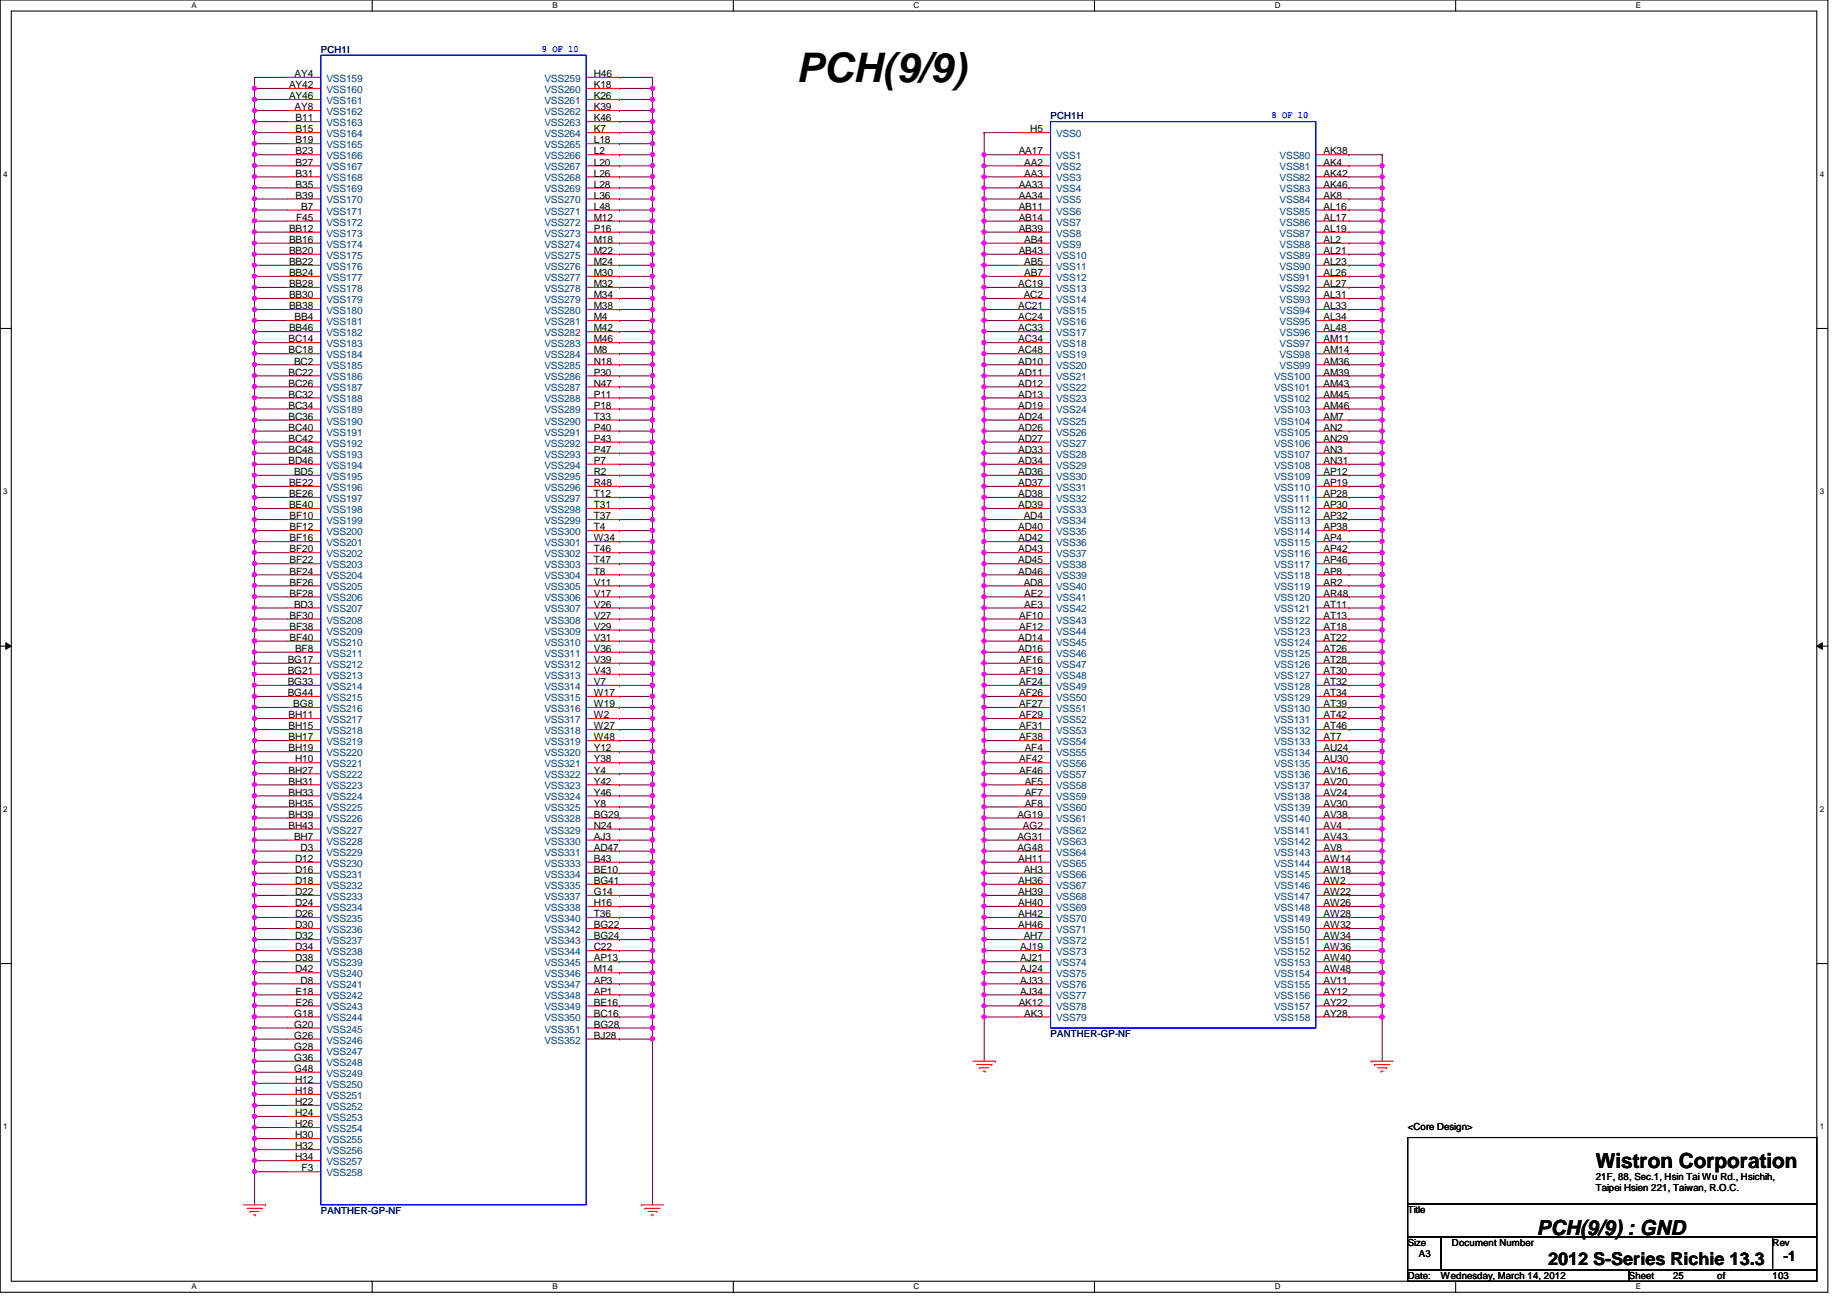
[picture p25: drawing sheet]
<svg xmlns="http://www.w3.org/2000/svg" width="297mm" height="210mm" viewBox="0 0 297 210" stroke-linecap="round" stroke-linejoin="round" font-family="sans-serif">
<defs><g id="words">
<text font-size="6.6" x="128.1" y="13.2">PCH(9/9)</text>
<g font-size="3.3">
<text x="256.6" y="187.9">Wistron Corporation</text>
<text x="247.2" y="198.6">PCH(9/9) : GND</text>
</g>
<text font-size="2.8" x="249" y="203.5">2012 S-Series Richie 13.3</text>
<text font-size="2.3" x="286.8" y="202.9">-1</text>
<g font-size="1.6" fill="#000080">
<text x="51.6" y="8.6">PCH1I</text>
<text x="168.9" y="19.2">PCH1H</text>
<text x="168.9" y="166.8">PANTHER-GP-NF</text>
<text x="51.6" y="195.2">PANTHER-GP-NF</text>
</g>
<g font-size="1.6" fill="#00f">
<text x="87.2" y="8.3">9 OF 10</text>
<text x="204.5" y="19">8 OF 10</text>
</g>
<g font-size="1.6">
<text x="46.5" y="14.2">AY42</text>
<text x="46.5" y="16">AY46</text>
<text x="47.4" y="12.4">AY4</text>
<text x="47.4" y="17.7">AY8</text>
<text x="95.5" y="17.7">K39</text>
<text x="95.5" y="12.4">H46</text>
<text x="95.5" y="14.2">K18</text>
<text x="95.5" y="16">K26</text>
<text x="47.5" y="19.5">B11</text>
<text x="47.5" y="21.3">B15</text>
<text x="47.5" y="23.1">B19</text>
<text x="95.5" y="21.3">K7</text>
<text x="95.5" y="23.1">L18</text>
<text x="95.5" y="19.5">K46</text>
<text x="165.7" y="21.3">H5</text>
<text x="47.5" y="24.8">B23</text>
<text x="47.5" y="26.6">B27</text>
<text x="47.5" y="28.4">B31</text>
<text x="95.5" y="24.8">L2</text>
<text x="95.5" y="26.6">L20</text>
<text x="95.5" y="28.4">L26</text>
<text x="163.8" y="24.8">AA17</text>
<text x="164.7" y="26.6">AA2</text>
<text x="164.7" y="28.4">AA3</text>
<text x="212.8" y="24.8">AK38</text>
<text x="212.8" y="26.6">AK4</text>
<text x="212.8" y="28.4">AK42</text>
<text x="47.5" y="30.2">B35</text>
<text x="47.5" y="32">B39</text>
<text x="47.6" y="35.5">F45</text>
<text x="48.4" y="33.7">B7</text>
<text x="95.5" y="30.2">L28</text>
<text x="95.5" y="32">L36</text>
<text x="95.5" y="33.7">L48</text>
<text x="95.5" y="35.5">M12</text>
<text x="163.8" y="32">AA34</text>
<text x="163.8" y="33.7">AB11</text>
<text x="163.8" y="35.5">AB14</text>
<text x="163.8" y="30.2">AA33</text>
<text x="212.8" y="30.2">AK46</text>
<text x="212.8" y="32">AK8</text>
<text x="212.8" y="33.7">AL16</text>
<text x="212.8" y="35.5">AL17</text>
<text x="46.5" y="37.3">BB12</text>
<text x="46.5" y="39.1">BB16</text>
<text x="46.5" y="40.9">BB20</text>
<text x="95.5" y="37.3">P16</text>
<text x="95.5" y="39.1">M18</text>
<text x="95.5" y="40.9">M22</text>
<text x="163.8" y="37.3">AB39</text>
<text x="163.8" y="40.9">AB43</text>
<text x="164.7" y="39.1">AB4</text>
<text x="212.8" y="37.3">AL19</text>
<text x="212.8" y="39.1">AL2</text>
<text x="212.8" y="40.9">AL21</text>
<text x="46.5" y="42.6">BB22</text>
<text x="46.5" y="44.4">BB24</text>
<text x="46.5" y="46.2">BB28</text>
<text x="46.5" y="48">BB30</text>
<text x="95.5" y="42.6">M24</text>
<text x="95.5" y="44.4">M30</text>
<text x="95.5" y="46.2">M32</text>
<text x="95.5" y="48">M34</text>
<text x="163.7" y="46.2">AC19</text>
<text x="164.6" y="48">AC2</text>
<text x="164.7" y="42.6">AB5</text>
<text x="164.7" y="44.4">AB7</text>
<text x="212.8" y="42.6">AL23</text>
<text x="212.8" y="44.4">AL26</text>
<text x="212.8" y="46.2">AL27</text>
<text x="212.8" y="48">AL31</text>
<text x="46.5" y="49.7">BB38</text>
<text x="46.5" y="53.3">BB46</text>
<text x="47.4" y="51.5">BB4</text>
<text x="95.5" y="49.7">M38</text>
<text x="95.5" y="51.5">M4</text>
<text x="95.5" y="53.3">M42</text>
<text x="163.7" y="49.7">AC21</text>
<text x="163.7" y="51.5">AC24</text>
<text x="163.7" y="53.3">AC33</text>
<text x="212.8" y="53.3">AL48</text>
<text x="212.8" y="51.5">AL34</text>
<text x="212.8" y="49.7">AL33</text>
<text x="46.4" y="55.1">BC14</text>
<text x="46.4" y="56.9">BC18</text>
<text x="47.3" y="58.6">BC2</text>
<text x="95.5" y="55.1">M46</text>
<text x="95.5" y="56.9">M8</text>
<text x="95.5" y="58.6">N18</text>
<text x="163.7" y="55.1">AC34</text>
<text x="163.7" y="56.9">AC48</text>
<text x="163.7" y="58.6">AD10</text>
<text x="212.8" y="55.1">AM11</text>
<text x="212.8" y="56.9">AM14</text>
<text x="212.8" y="58.6">AM36</text>
<text x="46.4" y="60.4">BC22</text>
<text x="46.4" y="62.2">BC26</text>
<text x="46.4" y="64">BC32</text>
<text x="46.4" y="65.7">BC34</text>
<text x="95.5" y="60.4">P30</text>
<text x="95.5" y="64">P11</text>
<text x="95.5" y="65.7">P18</text>
<text x="95.5" y="62.2">N47</text>
<text x="163.7" y="60.4">AD11</text>
<text x="163.7" y="62.2">AD12</text>
<text x="163.7" y="64">AD13</text>
<text x="163.7" y="65.7">AD19</text>
<text x="212.8" y="60.4">AM39</text>
<text x="212.8" y="64">AM45</text>
<text x="212.8" y="65.7">AM46</text>
<text x="212.8" y="62.2">AM43</text>
<text x="46.4" y="67.5">BC36</text>
<text x="46.4" y="69.3">BC40</text>
<text x="46.4" y="71.1">BC42</text>
<text x="95.5" y="67.5">T33</text>
<text x="95.5" y="69.3">P40</text>
<text x="95.5" y="71.1">P43</text>
<text x="163.7" y="67.5">AD24</text>
<text x="163.7" y="69.3">AD26</text>
<text x="163.7" y="71.1">AD27</text>
<text x="212.8" y="67.5">AM7</text>
<text x="212.8" y="69.3">AN2</text>
<text x="212.8" y="71.1">AN29</text>
<text x="46.4" y="72.9">BC48</text>
<text x="46.4" y="74.6">BD46</text>
<text x="47.3" y="76.4">BD5</text>
<text x="95.5" y="72.9">P47</text>
<text x="95.5" y="74.6">P7</text>
<text x="95.5" y="76.4">R2</text>
<text x="163.7" y="72.9">AD33</text>
<text x="163.7" y="74.6">AD34</text>
<text x="163.7" y="76.4">AD36</text>
<text x="212.8" y="72.9">AN3</text>
<text x="212.8" y="74.6">AN31</text>
<text x="212.8" y="76.4">AP12</text>
<text x="46.5" y="78.2">BE22</text>
<text x="46.5" y="80">BE26</text>
<text x="46.5" y="81.7">BE40</text>
<text x="46.6" y="83.5">BF10</text>
<text x="95.5" y="78.2">R48</text>
<text x="95.5" y="80">T12</text>
<text x="95.5" y="81.7">T31</text>
<text x="95.5" y="83.5">T37</text>
<text x="163.7" y="78.2">AD37</text>
<text x="163.7" y="81.7">AD39</text>
<text x="163.7" y="80">AD38</text>
<text x="164.6" y="83.5">AD4</text>
<text x="212.8" y="78.2">AP19</text>
<text x="212.8" y="80">AP28</text>
<text x="212.8" y="81.7">AP30</text>
<text x="212.8" y="83.5">AP32</text>
<text x="46.6" y="85.3">BF12</text>
<text x="46.6" y="87.1">BF16</text>
<text x="46.6" y="88.9">BF20</text>
<text x="95.5" y="85.3">T4</text>
<text x="95.5" y="87.1">W34</text>
<text x="95.5" y="88.9">T46</text>
<text x="163.7" y="85.3">AD40</text>
<text x="163.7" y="87.1">AD42</text>
<text x="163.7" y="88.9">AD43</text>
<text x="212.8" y="85.3">AP38</text>
<text x="212.8" y="88.9">AP42</text>
<text x="212.8" y="87.1">AP4</text>
<text x="46.6" y="90.6">BF22</text>
<text x="46.6" y="92.4">BF24</text>
<text x="46.6" y="94.2">BF26</text>
<text x="46.6" y="96">BF28</text>
<text x="95.5" y="90.6">T47</text>
<text x="95.5" y="92.4">T8</text>
<text x="95.5" y="94.2">V11</text>
<text x="95.5" y="96">V17</text>
<text x="163.7" y="90.6">AD45</text>
<text x="163.7" y="92.4">AD46</text>
<text x="164.6" y="94.2">AD8</text>
<text x="164.7" y="96">AE2</text>
<text x="212.8" y="90.6">AP46</text>
<text x="212.8" y="92.4">AP8</text>
<text x="212.8" y="94.2">AR2</text>
<text x="212.8" y="96">AR48</text>
<text x="46.6" y="99.5">BF30</text>
<text x="46.6" y="101.3">BF38</text>
<text x="47.3" y="97.7">BD3</text>
<text x="95.5" y="97.7">V26</text>
<text x="95.5" y="99.5">V27</text>
<text x="95.5" y="101.3">V29</text>
<text x="163.9" y="99.5">AF10</text>
<text x="163.9" y="101.3">AF12</text>
<text x="164.7" y="97.7">AE3</text>
<text x="212.8" y="97.7">AT11</text>
<text x="212.8" y="99.5">AT13</text>
<text x="212.8" y="101.3">AT18</text>
<text x="46.3" y="106.6">BG17</text>
<text x="46.6" y="103.1">BF40</text>
<text x="47.5" y="104.9">BF8</text>
<text x="95.5" y="103.1">V31</text>
<text x="95.5" y="104.9">V36</text>
<text x="95.5" y="106.6">V39</text>
<text x="163.7" y="104.9">AD16</text>
<text x="163.7" y="103.1">AD14</text>
<text x="163.9" y="106.6">AF16</text>
<text x="212.8" y="103.1">AT22</text>
<text x="212.8" y="104.9">AT26</text>
<text x="212.8" y="106.6">AT28</text>
<text x="46.3" y="108.4">BG21</text>
<text x="46.3" y="110.2">BG33</text>
<text x="46.3" y="112">BG44</text>
<text x="47.2" y="113.7">BG8</text>
<text x="95.5" y="108.4">V43</text>
<text x="95.5" y="110.2">V7</text>
<text x="95.5" y="112">W17</text>
<text x="95.5" y="113.7">W19</text>
<text x="163.9" y="108.4">AF19</text>
<text x="163.9" y="110.2">AF24</text>
<text x="163.9" y="112">AF26</text>
<text x="163.9" y="113.7">AF27</text>
<text x="212.8" y="108.4">AT30</text>
<text x="212.8" y="110.2">AT32</text>
<text x="212.8" y="112">AT34</text>
<text x="212.8" y="113.7">AT39</text>
<text x="46.4" y="115.5">BH11</text>
<text x="46.4" y="117.3">BH15</text>
<text x="46.4" y="119.1">BH17</text>
<text x="95.5" y="115.5">W2</text>
<text x="95.5" y="117.3">W27</text>
<text x="95.5" y="119.1">W48</text>
<text x="163.9" y="115.5">AF29</text>
<text x="163.9" y="117.3">AF31</text>
<text x="163.9" y="119.1">AF38</text>
<text x="212.8" y="115.5">AT42</text>
<text x="212.8" y="117.3">AT46</text>
<text x="212.8" y="119.1">AT7</text>
<text x="46.4" y="120.9">BH19</text>
<text x="46.4" y="124.4">BH27</text>
<text x="47.5" y="122.6">H10</text>
<text x="95.5" y="120.9">Y12</text>
<text x="95.5" y="122.6">Y38</text>
<text x="95.5" y="124.4">Y4</text>
<text x="163.9" y="122.6">AF42</text>
<text x="163.9" y="124.4">AF46</text>
<text x="164.8" y="120.9">AF4</text>
<text x="212.8" y="120.9">AU24</text>
<text x="212.8" y="122.6">AU30</text>
<text x="212.8" y="124.4">AV16</text>
<text x="46.4" y="126.2">BH31</text>
<text x="46.4" y="128">BH33</text>
<text x="46.4" y="129.8">BH35</text>
<text x="46.4" y="131.5">BH39</text>
<text x="95.5" y="126.2">Y42</text>
<text x="95.5" y="128">Y46</text>
<text x="95.5" y="129.8">Y8</text>
<text x="95.5" y="131.5">BG29</text>
<text x="163.6" y="131.5">AG19</text>
<text x="164.8" y="128">AF7</text>
<text x="164.8" y="129.8">AF8</text>
<text x="164.8" y="126.2">AF5</text>
<text x="212.8" y="126.2">AV20</text>
<text x="212.8" y="128">AV24</text>
<text x="212.8" y="129.8">AV30</text>
<text x="212.8" y="131.5">AV38</text>
<text x="46.4" y="133.3">BH43</text>
<text x="47.3" y="135.1">BH7</text>
<text x="48.3" y="136.9">D3</text>
<text x="95.5" y="133.3">N24</text>
<text x="95.5" y="135.1">AJ3</text>
<text x="95.5" y="136.9">AD47</text>
<text x="163.6" y="135.1">AG31</text>
<text x="163.6" y="136.9">AG48</text>
<text x="164.5" y="133.3">AG2</text>
<text x="212.8" y="133.3">AV4</text>
<text x="212.8" y="135.1">AV43</text>
<text x="212.8" y="136.9">AV8</text>
<text x="47.5" y="138.6">D12</text>
<text x="47.5" y="140.4">D16</text>
<text x="47.5" y="142.2">D18</text>
<text x="47.5" y="144">D22</text>
<text x="95.5" y="138.6">B43</text>
<text x="95.5" y="140.4">BE10</text>
<text x="95.5" y="142.2">BG41</text>
<text x="95.5" y="144">G14</text>
<text x="163.7" y="138.6">AH11</text>
<text x="163.7" y="142.2">AH36</text>
<text x="163.7" y="144">AH39</text>
<text x="164.6" y="140.4">AH3</text>
<text x="212.8" y="138.6">AW14</text>
<text x="212.8" y="140.4">AW18</text>
<text x="212.8" y="142.2">AW2</text>
<text x="212.8" y="144">AW22</text>
<text x="47.5" y="145.8">D24</text>
<text x="47.5" y="147.5">D26</text>
<text x="47.5" y="149.3">D30</text>
<text x="95.5" y="145.8">H16</text>
<text x="95.5" y="147.5">T36</text>
<text x="95.5" y="149.3">BG22</text>
<text x="163.7" y="145.8">AH40</text>
<text x="163.7" y="147.5">AH42</text>
<text x="163.7" y="149.3">AH46</text>
<text x="212.8" y="145.8">AW26</text>
<text x="212.8" y="147.5">AW28</text>
<text x="212.8" y="149.3">AW32</text>
<text x="47.5" y="151.1">D32</text>
<text x="47.5" y="152.9">D34</text>
<text x="47.5" y="154.6">D38</text>
<text x="95.5" y="151.1">BG24</text>
<text x="95.5" y="152.9">C22</text>
<text x="95.5" y="154.6">AP13</text>
<text x="164.1" y="152.9">AJ19</text>
<text x="164.1" y="154.6">AJ21</text>
<text x="164.6" y="151.1">AH7</text>
<text x="212.8" y="151.1">AW34</text>
<text x="212.8" y="152.9">AW36</text>
<text x="212.8" y="154.6">AW40</text>
<text x="47.5" y="156.4">D42</text>
<text x="47.5" y="160">E18</text>
<text x="47.5" y="161.8">E26</text>
<text x="48.3" y="158.2">D8</text>
<text x="95.5" y="156.4">M14</text>
<text x="95.5" y="158.2">AP3</text>
<text x="95.5" y="160">AP1</text>
<text x="95.5" y="161.8">BE16</text>
<text x="163.8" y="161.8">AK12</text>
<text x="164.1" y="158.2">AJ33</text>
<text x="164.1" y="160">AJ34</text>
<text x="164.1" y="156.4">AJ24</text>
<text x="212.8" y="156.4">AW48</text>
<text x="212.8" y="158.2">AV11</text>
<text x="212.8" y="160">AY12</text>
<text x="212.8" y="161.8">AY22</text>
<text x="47.3" y="163.5">G18</text>
<text x="47.3" y="165.3">G20</text>
<text x="47.3" y="167.1">G26</text>
<text x="95.5" y="163.5">BC16</text>
<text x="95.5" y="165.3">BG28</text>
<text x="95.5" y="167.1">BJ28</text>
<text x="164.7" y="163.5">AK3</text>
<text x="212.8" y="163.5">AY28</text>
<text x="47.3" y="168.9">G28</text>
<text x="47.3" y="170.6">G36</text>
<text x="47.3" y="172.4">G48</text>
<text x="47.5" y="174.2">H12</text>
<text x="47.5" y="176">H18</text>
<text x="47.5" y="177.8">H22</text>
<text x="47.5" y="179.5">H24</text>
<text x="47.5" y="181.3">H26</text>
<text x="47.5" y="183.1">H30</text>
<text x="47.5" y="184.9">H32</text>
<text x="226.4" y="181.7">&lt;Core Design&gt;</text>
<text x="47.5" y="186.6">H34</text>
<text x="48.5" y="188.4">F3</text>
<text x="256.6" y="189.7">21F, 88, Sec.1, Hsin Tai Wu Rd., Hsichih,</text>
<text x="256.6" y="191.6">Taipei Hsien 221, Taiwan, R.O.C.</text>
<text x="226.4" y="195.1">Title</text>
<text x="226.4" y="200.4">Size</text>
<text x="228.2" y="202.2">A3</text>
<text x="233.5" y="200.4">Document Number</text>
<text x="285.1" y="200.4">Rev</text>
<text x="226.4" y="205.7">Date:</text>
<text x="231.7" y="205.7">Wednesday, March 14, 2012</text>
<text x="262" y="205.7">Sheet</text>
<text x="269.1" y="205.7">25</text>
<text x="276.2" y="205.7">of</text>
<text x="285.1" y="205.7">103</text>
</g>
<g font-size="1.6" fill="#004080">
<text x="52.5" y="13.2">VSS159</text>
<text x="52.5" y="14.9">VSS160</text>
<text x="52.5" y="16.7">VSS161</text>
<text x="87.5" y="13.2">VSS259</text>
<text x="87.5" y="14.9">VSS260</text>
<text x="87.5" y="16.7">VSS261</text>
<text x="52.5" y="18.5">VSS162</text>
<text x="52.5" y="20.3">VSS163</text>
<text x="52.5" y="22.1">VSS164</text>
<text x="52.5" y="23.8">VSS165</text>
<text x="87.5" y="22.1">VSS264</text>
<text x="87.5" y="23.8">VSS265</text>
<text x="87.5" y="18.5">VSS262</text>
<text x="87.5" y="20.3">VSS263</text>
<text x="169.8" y="22.1">VSS0</text>
<text x="52.5" y="25.6">VSS166</text>
<text x="52.5" y="27.4">VSS167</text>
<text x="52.5" y="29.2">VSS168</text>
<text x="87.5" y="25.6">VSS266</text>
<text x="87.5" y="27.4">VSS267</text>
<text x="87.5" y="29.2">VSS268</text>
<text x="169.8" y="25.6">VSS1</text>
<text x="169.8" y="27.4">VSS2</text>
<text x="169.8" y="29.2">VSS3</text>
<text x="205.8" y="25.6">VSS80</text>
<text x="205.8" y="27.4">VSS81</text>
<text x="205.8" y="29.2">VSS82</text>
<text x="52.5" y="30.9">VSS169</text>
<text x="52.5" y="32.7">VSS170</text>
<text x="52.5" y="34.5">VSS171</text>
<text x="87.5" y="30.9">VSS269</text>
<text x="87.5" y="32.7">VSS270</text>
<text x="87.5" y="34.5">VSS271</text>
<text x="169.8" y="32.7">VSS5</text>
<text x="169.8" y="34.5">VSS6</text>
<text x="169.8" y="30.9">VSS4</text>
<text x="205.8" y="30.9">VSS83</text>
<text x="205.8" y="32.7">VSS84</text>
<text x="205.8" y="34.5">VSS85</text>
<text x="52.5" y="38.1">VSS173</text>
<text x="52.5" y="39.8">VSS174</text>
<text x="52.5" y="41.6">VSS175</text>
<text x="52.5" y="36.3">VSS172</text>
<text x="87.5" y="36.3">VSS272</text>
<text x="87.5" y="38.1">VSS273</text>
<text x="87.5" y="39.8">VSS274</text>
<text x="87.5" y="41.6">VSS275</text>
<text x="169.8" y="36.3">VSS7</text>
<text x="169.8" y="38.1">VSS8</text>
<text x="169.8" y="39.8">VSS9</text>
<text x="169.8" y="41.6">VSS10</text>
<text x="205.8" y="36.3">VSS86</text>
<text x="205.8" y="38.1">VSS87</text>
<text x="205.8" y="39.8">VSS88</text>
<text x="205.8" y="41.6">VSS89</text>
<text x="52.5" y="43.4">VSS176</text>
<text x="52.5" y="45.2">VSS177</text>
<text x="52.5" y="46.9">VSS178</text>
<text x="87.5" y="43.4">VSS276</text>
<text x="87.5" y="45.2">VSS277</text>
<text x="87.5" y="46.9">VSS278</text>
<text x="169.8" y="43.4">VSS11</text>
<text x="169.8" y="45.2">VSS12</text>
<text x="169.8" y="46.9">VSS13</text>
<text x="205.8" y="43.4">VSS90</text>
<text x="205.8" y="45.2">VSS91</text>
<text x="205.8" y="46.9">VSS92</text>
<text x="52.5" y="48.7">VSS179</text>
<text x="52.5" y="50.5">VSS180</text>
<text x="52.5" y="52.3">VSS181</text>
<text x="87.5" y="48.7">VSS279</text>
<text x="87.5" y="50.5">VSS280</text>
<text x="87.5" y="52.3">VSS281</text>
<text x="169.8" y="48.7">VSS14</text>
<text x="169.8" y="50.5">VSS15</text>
<text x="169.8" y="52.3">VSS16</text>
<text x="205.8" y="48.7">VSS93</text>
<text x="205.8" y="52.3">VSS95</text>
<text x="205.8" y="50.5">VSS94</text>
<text x="52.5" y="54.1">VSS182</text>
<text x="52.5" y="55.8">VSS183</text>
<text x="52.5" y="57.6">VSS184</text>
<text x="52.5" y="59.4">VSS185</text>
<text x="87.5" y="54.1">VSS282</text>
<text x="87.5" y="55.8">VSS283</text>
<text x="87.5" y="57.6">VSS284</text>
<text x="87.5" y="59.4">VSS285</text>
<text x="169.8" y="54.1">VSS17</text>
<text x="169.8" y="55.8">VSS18</text>
<text x="169.8" y="57.6">VSS19</text>
<text x="169.8" y="59.4">VSS20</text>
<text x="205.8" y="54.1">VSS96</text>
<text x="205.8" y="55.8">VSS97</text>
<text x="205.8" y="57.6">VSS98</text>
<text x="205.8" y="59.4">VSS99</text>
<text x="52.5" y="61.2">VSS186</text>
<text x="52.5" y="62.9">VSS187</text>
<text x="52.5" y="64.7">VSS188</text>
<text x="87.5" y="61.2">VSS286</text>
<text x="87.5" y="64.7">VSS288</text>
<text x="87.5" y="62.9">VSS287</text>
<text x="169.8" y="61.2">VSS21</text>
<text x="169.8" y="62.9">VSS22</text>
<text x="169.8" y="64.7">VSS23</text>
<text x="204.9" y="61.2">VSS100</text>
<text x="204.9" y="64.7">VSS102</text>
<text x="204.9" y="62.9">VSS101</text>
<text x="52.5" y="66.5">VSS189</text>
<text x="52.5" y="68.3">VSS190</text>
<text x="52.5" y="70.1">VSS191</text>
<text x="52.5" y="71.8">VSS192</text>
<text x="87.5" y="66.5">VSS289</text>
<text x="87.5" y="68.3">VSS290</text>
<text x="87.5" y="70.1">VSS291</text>
<text x="87.5" y="71.8">VSS292</text>
<text x="169.8" y="66.5">VSS24</text>
<text x="169.8" y="68.3">VSS25</text>
<text x="169.8" y="70.1">VSS26</text>
<text x="169.8" y="71.8">VSS27</text>
<text x="204.9" y="66.5">VSS103</text>
<text x="204.9" y="68.3">VSS104</text>
<text x="204.9" y="70.1">VSS105</text>
<text x="204.9" y="71.8">VSS106</text>
<text x="52.5" y="73.6">VSS193</text>
<text x="52.5" y="75.4">VSS194</text>
<text x="52.5" y="77.2">VSS195</text>
<text x="87.5" y="73.6">VSS293</text>
<text x="87.5" y="75.4">VSS294</text>
<text x="87.5" y="77.2">VSS295</text>
<text x="169.8" y="73.6">VSS28</text>
<text x="169.8" y="75.4">VSS29</text>
<text x="169.8" y="77.2">VSS30</text>
<text x="204.9" y="73.6">VSS107</text>
<text x="204.9" y="75.4">VSS108</text>
<text x="204.9" y="77.2">VSS109</text>
<text x="52.5" y="79">VSS196</text>
<text x="52.5" y="80.7">VSS197</text>
<text x="52.5" y="82.5">VSS198</text>
<text x="87.5" y="79">VSS296</text>
<text x="87.5" y="80.7">VSS297</text>
<text x="87.5" y="82.5">VSS298</text>
<text x="169.8" y="79">VSS31</text>
<text x="169.8" y="82.5">VSS33</text>
<text x="169.8" y="80.7">VSS32</text>
<text x="204.9" y="79">VSS110</text>
<text x="204.9" y="80.7">VSS111</text>
<text x="204.9" y="82.5">VSS112</text>
<text x="52.5" y="84.3">VSS199</text>
<text x="52.5" y="86.1">VSS200</text>
<text x="52.5" y="87.8">VSS201</text>
<text x="52.5" y="89.6">VSS202</text>
<text x="87.5" y="84.3">VSS299</text>
<text x="87.5" y="86.1">VSS300</text>
<text x="87.5" y="87.8">VSS301</text>
<text x="87.5" y="89.6">VSS302</text>
<text x="169.8" y="84.3">VSS34</text>
<text x="169.8" y="86.1">VSS35</text>
<text x="169.8" y="87.8">VSS36</text>
<text x="169.8" y="89.6">VSS37</text>
<text x="204.9" y="84.3">VSS113</text>
<text x="204.9" y="86.1">VSS114</text>
<text x="204.9" y="89.6">VSS116</text>
<text x="204.9" y="87.8">VSS115</text>
<text x="52.5" y="91.4">VSS203</text>
<text x="52.5" y="93.2">VSS204</text>
<text x="52.5" y="95">VSS205</text>
<text x="87.5" y="91.4">VSS303</text>
<text x="87.5" y="93.2">VSS304</text>
<text x="87.5" y="95">VSS305</text>
<text x="169.8" y="91.4">VSS38</text>
<text x="169.8" y="93.2">VSS39</text>
<text x="169.8" y="95">VSS40</text>
<text x="204.9" y="91.4">VSS117</text>
<text x="204.9" y="93.2">VSS118</text>
<text x="204.9" y="95">VSS119</text>
<text x="52.5" y="96.7">VSS206</text>
<text x="52.5" y="98.5">VSS207</text>
<text x="52.5" y="100.3">VSS208</text>
<text x="87.5" y="96.7">VSS306</text>
<text x="87.5" y="98.5">VSS307</text>
<text x="87.5" y="100.3">VSS308</text>
<text x="169.8" y="100.3">VSS43</text>
<text x="169.8" y="98.5">VSS42</text>
<text x="169.8" y="96.7">VSS41</text>
<text x="204.9" y="96.7">VSS120</text>
<text x="204.9" y="98.5">VSS121</text>
<text x="204.9" y="100.3">VSS122</text>
<text x="52.5" y="102.1">VSS209</text>
<text x="52.5" y="103.8">VSS210</text>
<text x="52.5" y="105.6">VSS211</text>
<text x="52.5" y="107.4">VSS212</text>
<text x="87.5" y="102.1">VSS309</text>
<text x="87.5" y="103.8">VSS310</text>
<text x="87.5" y="105.6">VSS311</text>
<text x="87.5" y="107.4">VSS312</text>
<text x="169.8" y="102.1">VSS44</text>
<text x="169.8" y="105.6">VSS46</text>
<text x="169.8" y="107.4">VSS47</text>
<text x="169.8" y="103.8">VSS45</text>
<text x="204.9" y="102.1">VSS123</text>
<text x="204.9" y="103.8">VSS124</text>
<text x="204.9" y="105.6">VSS125</text>
<text x="204.9" y="107.4">VSS126</text>
<text x="52.5" y="109.2">VSS213</text>
<text x="52.5" y="111">VSS214</text>
<text x="52.5" y="112.7">VSS215</text>
<text x="87.5" y="109.2">VSS313</text>
<text x="87.5" y="111">VSS314</text>
<text x="87.5" y="112.7">VSS315</text>
<text x="169.8" y="109.2">VSS48</text>
<text x="169.8" y="111">VSS49</text>
<text x="169.8" y="112.7">VSS50</text>
<text x="204.9" y="109.2">VSS127</text>
<text x="204.9" y="111">VSS128</text>
<text x="204.9" y="112.7">VSS129</text>
<text x="52.5" y="114.5">VSS216</text>
<text x="52.5" y="116.3">VSS217</text>
<text x="52.5" y="118.1">VSS218</text>
<text x="52.5" y="119.8">VSS219</text>
<text x="87.5" y="114.5">VSS316</text>
<text x="87.5" y="116.3">VSS317</text>
<text x="87.5" y="118.1">VSS318</text>
<text x="87.5" y="119.8">VSS319</text>
<text x="169.8" y="114.5">VSS51</text>
<text x="169.8" y="116.3">VSS52</text>
<text x="169.8" y="118.1">VSS53</text>
<text x="169.8" y="119.8">VSS54</text>
<text x="204.9" y="116.3">VSS131</text>
<text x="204.9" y="118.1">VSS132</text>
<text x="204.9" y="119.8">VSS133</text>
<text x="204.9" y="114.5">VSS130</text>
<text x="52.5" y="121.6">VSS220</text>
<text x="52.5" y="125.2">VSS222</text>
<text x="52.5" y="123.4">VSS221</text>
<text x="87.5" y="121.6">VSS320</text>
<text x="87.5" y="123.4">VSS321</text>
<text x="87.5" y="125.2">VSS322</text>
<text x="169.8" y="121.6">VSS55</text>
<text x="169.8" y="123.4">VSS56</text>
<text x="169.8" y="125.2">VSS57</text>
<text x="204.9" y="121.6">VSS134</text>
<text x="204.9" y="123.4">VSS135</text>
<text x="204.9" y="125.2">VSS136</text>
<text x="52.5" y="127">VSS223</text>
<text x="52.5" y="128.7">VSS224</text>
<text x="52.5" y="130.5">VSS225</text>
<text x="87.5" y="127">VSS323</text>
<text x="87.5" y="128.7">VSS324</text>
<text x="87.5" y="130.5">VSS325</text>
<text x="169.8" y="128.7">VSS59</text>
<text x="169.8" y="130.5">VSS60</text>
<text x="169.8" y="127">VSS58</text>
<text x="204.9" y="127">VSS137</text>
<text x="204.9" y="128.7">VSS138</text>
<text x="204.9" y="130.5">VSS139</text>
<text x="52.5" y="132.3">VSS226</text>
<text x="52.5" y="134.1">VSS227</text>
<text x="52.5" y="135.8">VSS228</text>
<text x="52.5" y="137.6">VSS229</text>
<text x="87.5" y="132.3">VSS328</text>
<text x="87.5" y="134.1">VSS329</text>
<text x="87.5" y="135.8">VSS330</text>
<text x="87.5" y="137.6">VSS331</text>
<text x="169.8" y="132.3">VSS61</text>
<text x="169.8" y="134.1">VSS62</text>
<text x="169.8" y="135.8">VSS63</text>
<text x="169.8" y="137.6">VSS64</text>
<text x="204.9" y="132.3">VSS140</text>
<text x="204.9" y="134.1">VSS141</text>
<text x="204.9" y="135.8">VSS142</text>
<text x="204.9" y="137.6">VSS143</text>
<text x="52.5" y="139.4">VSS230</text>
<text x="52.5" y="141.2">VSS231</text>
<text x="52.5" y="143">VSS232</text>
<text x="87.5" y="139.4">VSS333</text>
<text x="87.5" y="141.2">VSS334</text>
<text x="87.5" y="143">VSS335</text>
<text x="169.8" y="139.4">VSS65</text>
<text x="169.8" y="141.2">VSS66</text>
<text x="169.8" y="143">VSS67</text>
<text x="204.9" y="139.4">VSS144</text>
<text x="204.9" y="141.2">VSS145</text>
<text x="204.9" y="143">VSS146</text>
<text x="52.5" y="144.7">VSS233</text>
<text x="52.5" y="146.5">VSS234</text>
<text x="52.5" y="148.3">VSS235</text>
<text x="87.5" y="144.7">VSS337</text>
<text x="87.5" y="146.5">VSS338</text>
<text x="87.5" y="148.3">VSS340</text>
<text x="169.8" y="144.7">VSS68</text>
<text x="169.8" y="146.5">VSS69</text>
<text x="169.8" y="148.3">VSS70</text>
<text x="204.9" y="144.7">VSS147</text>
<text x="204.9" y="146.5">VSS148</text>
<text x="204.9" y="148.3">VSS149</text>
<text x="52.5" y="150.1">VSS236</text>
<text x="52.5" y="151.8">VSS237</text>
<text x="52.5" y="153.6">VSS238</text>
<text x="52.5" y="155.4">VSS239</text>
<text x="87.5" y="150.1">VSS342</text>
<text x="87.5" y="151.8">VSS343</text>
<text x="87.5" y="153.6">VSS344</text>
<text x="87.5" y="155.4">VSS345</text>
<text x="169.8" y="150.1">VSS71</text>
<text x="169.8" y="151.8">VSS72</text>
<text x="169.8" y="153.6">VSS73</text>
<text x="169.8" y="155.4">VSS74</text>
<text x="204.9" y="150.1">VSS150</text>
<text x="204.9" y="151.8">VSS151</text>
<text x="204.9" y="153.6">VSS152</text>
<text x="204.9" y="155.4">VSS153</text>
<text x="52.5" y="157.2">VSS240</text>
<text x="52.5" y="159">VSS241</text>
<text x="52.5" y="160.7">VSS242</text>
<text x="87.5" y="157.2">VSS346</text>
<text x="87.5" y="159">VSS347</text>
<text x="87.5" y="160.7">VSS348</text>
<text x="169.8" y="159">VSS76</text>
<text x="169.8" y="160.7">VSS77</text>
<text x="169.8" y="157.2">VSS75</text>
<text x="204.9" y="157.2">VSS154</text>
<text x="204.9" y="159">VSS155</text>
<text x="204.9" y="160.7">VSS156</text>
<text x="52.5" y="162.5">VSS243</text>
<text x="52.5" y="164.3">VSS244</text>
<text x="52.5" y="166.1">VSS245</text>
<text x="52.5" y="167.9">VSS246</text>
<text x="87.5" y="162.5">VSS349</text>
<text x="87.5" y="164.3">VSS350</text>
<text x="87.5" y="166.1">VSS351</text>
<text x="87.5" y="167.9">VSS352</text>
<text x="169.8" y="162.5">VSS78</text>
<text x="169.8" y="164.3">VSS79</text>
<text x="204.9" y="162.5">VSS157</text>
<text x="204.9" y="164.3">VSS158</text>
<text x="52.5" y="169.6">VSS247</text>
<text x="52.5" y="171.4">VSS248</text>
<text x="52.5" y="173.2">VSS249</text>
<text x="52.5" y="175">VSS250</text>
<text x="52.5" y="176.7">VSS251</text>
<text x="52.5" y="178.5">VSS252</text>
<text x="52.5" y="180.3">VSS253</text>
<text x="52.5" y="182.1">VSS254</text>
<text x="52.5" y="183.9">VSS255</text>
<text x="52.5" y="185.6">VSS256</text>
<text x="52.5" y="187.4">VSS257</text>
<text x="52.5" y="189.2">VSS258</text>
</g>
<g font-size="1.3">
<text x="30.8" y="1.3">A</text>
<text x="88.9" y="1.3">B</text>
<text x="146.9" y="1.3">C</text>
<text x="205" y="1.3">D</text>
<text x="263.1" y="1.3">E</text>
<text x=".5" y="28.4">4</text>
<text x="292.6" y="28.4">4</text>
<text x=".5" y="79.5">3</text>
<text x="292.6" y="79.5">3</text>
<text x=".5" y="130.6">2</text>
<text x="292.6" y="130.6">2</text>
<text x=".5" y="181.7">1</text>
<text x="292.6" y="181.7">1</text>
<text x="30.8" y="207.4">A</text>
<text x="88.9" y="207.4">B</text>
<text x="146.9" y="207.4">C</text>
<text x="205" y="207.4">D</text>
<text x="263.1" y="207.4">E</text>
</g>
</g></defs>
<path d="M0 0h294v207.9h-294zM1.8 1.8h290.4v204.3h-290.4z" fill="none" stroke="#000" stroke-width=".17"/>
<g fill="#fff">
<path d="M30.8 .2h.8v1.4h-.8z"/>
<path d="M30.8 206.2h.8v1.4h-.8z"/>
</g>
<path d="M59.9 0v1.8M59.9 206.1v1.8" fill="none" stroke="#000" stroke-width=".17"/>
<g fill="#fff">
<path d="M88.9 .2h.8v1.4h-.8z"/>
<path d="M88.9 206.2h.8v1.4h-.8z"/>
</g>
<path d="M117.9 0v1.8M117.9 206.1v1.8" fill="none" stroke="#000" stroke-width=".17"/>
<g fill="#fff">
<path d="M146.9 .2h.9v1.4h-.9z"/>
<path d="M146.9 206.2h.9v1.4h-.9z"/>
</g>
<path d="M176 0v1.8M176 206.1v1.8" fill="none" stroke="#000" stroke-width=".17"/>
<g fill="#fff">
<path d="M205 .2h.9v1.4h-.9z"/>
<path d="M205 206.2h.9v1.4h-.9z"/>
</g>
<path d="M234.1 0v1.8M234.1 206.1v1.8" fill="none" stroke="#000" stroke-width=".17"/>
<g fill="#fff">
<path d="M263.1 .2h.8v1.4h-.8z"/>
<path d="M263.1 206.2h.8v1.4h-.8z"/>
<path d="M.5 27.3h.7v1.4h-.7z"/>
<path d="M292.6 27.3h.7v1.4h-.7z"/>
<path d="M.5 78.4h.7v1.4h-.7z"/>
<path d="M292.6 78.4h.7v1.4h-.7z"/>
</g>
<path d="M0 52.8h1.8M292.2 52.8h1.8" fill="none" stroke="#000" stroke-width=".17"/>
<g fill="#fff">
<path d="M.5 129.5h.7v1.4h-.7z"/>
<path d="M292.6 129.5h.7v1.4h-.7z"/>
</g>
<path d="M0 103.9h1.8M292.2 103.9h1.8" fill="none" stroke="#000" stroke-width=".17"/>
<path d="M.9 103.4l.9 .5-.9 .5zM292.2 103.9l.9-.5v1z" fill="#000"/>
<path d="M.9 103.4l.9 .5-.9 .5zM292.2 103.9l.9-.5v1z" fill="none" stroke="#000" stroke-width=".16"/>
<g fill="#fff">
<path d="M.5 180.5h.7v1.4h-.7z"/>
<path d="M292.6 180.5h.7v1.4h-.7z"/>
</g>
<path d="M0 155h1.8M292.2 155h1.8" fill="none" stroke="#000" stroke-width=".17"/>
<path d="M217 33.8h.1M217 33.8h5.3" fill="none" stroke="#800040" stroke-width=".17"/>
<circle cx="222.3" cy="33.8" r=".32" fill="#f0f"/>
<circle cx="222.3" cy="33.8" r=".32" fill="none" stroke="#f0f" stroke-width=".17"/>
<path d="M217 44.4h.1M217 42.7h.1M217 40.9h.1M217 44.4h5.3M217 42.7h5.3M217 40.9h5.3M222.3 160h.1M222.3 160v1.8" fill="none" stroke="#800040" stroke-width=".17"/>
<circle cx="222.3" cy="40.9" r=".32" fill="#f0f"/>
<circle cx="222.3" cy="40.9" r=".32" fill="none" stroke="#f0f" stroke-width=".17"/>
<path d="M217 35.6h.1M217 35.6h5.3" fill="none" stroke="#800040" stroke-width=".17"/>
<circle cx="222.3" cy="35.5" r=".32" fill="#f0f"/>
<circle cx="222.3" cy="35.5" r=".32" fill="none" stroke="#f0f" stroke-width=".17"/>
<path d="M222.3 156.5h.1M222.3 156.5v1.7" fill="none" stroke="#800040" stroke-width=".17"/>
<circle cx="222.3" cy="156.4" r=".32" fill="#f0f"/>
<circle cx="222.3" cy="156.4" r=".32" fill="none" stroke="#f0f" stroke-width=".17"/>
<path d="M217 37.3h.1M217 37.3h5.3" fill="none" stroke="#800040" stroke-width=".17"/>
<circle cx="222.3" cy="37.3" r=".32" fill="#f0f"/>
<circle cx="222.3" cy="37.3" r=".32" fill="none" stroke="#f0f" stroke-width=".17"/>
<path d="M217 39.1h.1M217 39.1h5.3M217 55.1h.1M217 55.1h5.3M222.3 154.7h.1M222.3 154.7v1.8" fill="none" stroke="#800040" stroke-width=".17"/>
<circle cx="222.3" cy="55.1" r=".32" fill="#f0f"/>
<circle cx="222.3" cy="55.1" r=".32" fill="none" stroke="#f0f" stroke-width=".17"/>
<path d="M217 53.3h.1M217 51.6h.1M217 53.3h5.3M217 51.6h5.3" fill="none" stroke="#800040" stroke-width=".17"/>
<circle cx="222.3" cy="51.5" r=".32" fill="#f0f"/>
<circle cx="222.3" cy="51.5" r=".32" fill="none" stroke="#f0f" stroke-width=".17"/>
<path d="M217 56.9h.1M217 56.9h5.3M217 62.2h.1M217 62.2h5.3" fill="none" stroke="#800040" stroke-width=".17"/>
<circle cx="222.3" cy="62.2" r=".32" fill="#f0f"/>
<circle cx="222.3" cy="62.2" r=".32" fill="none" stroke="#f0f" stroke-width=".17"/>
<path d="M217 64h.1M217 64h5.3" fill="none" stroke="#800040" stroke-width=".17"/>
<circle cx="222.3" cy="64" r=".32" fill="#f0f"/>
<circle cx="222.3" cy="64" r=".32" fill="none" stroke="#f0f" stroke-width=".17"/>
<path d="M217 65.8h.1M217 60.5h.1M217 65.8h5.3M217 60.5h5.3" fill="none" stroke="#800040" stroke-width=".17"/>
<circle cx="222.3" cy="60.4" r=".32" fill="#f0f"/>
<circle cx="222.3" cy="60.4" r=".32" fill="none" stroke="#f0f" stroke-width=".17"/>
<path d="M217 58.7h.1M217 58.7h5.3" fill="none" stroke="#800040" stroke-width=".17"/>
<circle cx="222.3" cy="58.6" r=".32" fill="#f0f"/>
<circle cx="222.3" cy="58.6" r=".32" fill="none" stroke="#f0f" stroke-width=".17"/>
<path d="M217 46.2h.1M217 48h.1M217 49.8h.1M217 46.2h5.3M217 48h5.3M217 49.8h5.3" fill="none" stroke="#800040" stroke-width=".17"/>
<circle cx="222.3" cy="49.8" r=".32" fill="#f0f"/>
<circle cx="222.3" cy="49.8" r=".32" fill="none" stroke="#f0f" stroke-width=".17"/>
<path d="M222.3 144h.1M222.3 144v1.8" fill="none" stroke="#800040" stroke-width=".17"/>
<circle cx="222.3" cy="144" r=".32" fill="#f0f"/>
<circle cx="222.3" cy="144" r=".32" fill="none" stroke="#f0f" stroke-width=".17"/>
<path d="M222.3 140.5h.1M222.3 140.5v1.7" fill="none" stroke="#800040" stroke-width=".17"/>
<circle cx="222.3" cy="140.4" r=".32" fill="#f0f"/>
<circle cx="222.3" cy="140.4" r=".32" fill="none" stroke="#f0f" stroke-width=".17"/>
<path d="M222.3 28.4h.1M222.3 28.4v1.8M222.3 55.1h.1M222.3 55.1v1.8M222.3 64h.1M222.3 64v1.8M222.3 135.1h.1M222.3 135.1v1.8" fill="none" stroke="#800040" stroke-width=".17"/>
<circle cx="222.3" cy="28.4" r=".32" fill="#f0f"/>
<circle cx="222.3" cy="28.4" r=".32" fill="none" stroke="#f0f" stroke-width=".17"/>
<path d="M222.3 51.6h.1M222.3 53.3h.1M222.3 51.6v3.5" fill="none" stroke="#800040" stroke-width=".17"/>
<circle cx="222.3" cy="53.3" r=".32" fill="#f0f"/>
<circle cx="222.3" cy="53.3" r=".32" fill="none" stroke="#f0f" stroke-width=".17"/>
<path d="M222.3 46.2h.1M222.3 46.2v1.8" fill="none" stroke="#800040" stroke-width=".17"/>
<circle cx="222.3" cy="46.2" r=".32" fill="#f0f"/>
<circle cx="222.3" cy="46.2" r=".32" fill="none" stroke="#f0f" stroke-width=".17"/>
<path d="M222.3 44.4h.1M222.3 44.4v1.8" fill="none" stroke="#800040" stroke-width=".17"/>
<circle cx="222.3" cy="44.4" r=".32" fill="#f0f"/>
<circle cx="222.3" cy="44.4" r=".32" fill="none" stroke="#f0f" stroke-width=".17"/>
<path d="M222.3 37.3h.1M222.3 37.3v1.8M222.3 56.9h.1M222.3 56.9v1.8M222.3 62.2h.1M222.3 62.2v1.8" fill="none" stroke="#800040" stroke-width=".17"/>
<circle cx="222.3" cy="56.9" r=".32" fill="#f0f"/>
<circle cx="222.3" cy="56.9" r=".32" fill="none" stroke="#f0f" stroke-width=".17"/>
<path d="M222.3 35.6h.1M222.3 32h.1M222.3 32v1.8M222.3 35.6v1.7M222.3 58.7h.1M222.3 58.7v1.8" fill="none" stroke="#800040" stroke-width=".17"/>
<circle cx="222.3" cy="32" r=".32" fill="#f0f"/>
<circle cx="222.3" cy="32" r=".32" fill="none" stroke="#f0f" stroke-width=".17"/>
<path d="M222.3 30.2h.1M222.3 30.2v1.8" fill="none" stroke="#800040" stroke-width=".17"/>
<circle cx="222.3" cy="30.2" r=".32" fill="#f0f"/>
<circle cx="222.3" cy="30.2" r=".32" fill="none" stroke="#f0f" stroke-width=".17"/>
<path d="M222.3 40.9h.1M222.3 48h.1M222.3 40.9v1.8M222.3 48v1.8" fill="none" stroke="#800040" stroke-width=".17"/>
<circle cx="222.3" cy="48" r=".32" fill="#f0f"/>
<circle cx="222.3" cy="48" r=".32" fill="none" stroke="#f0f" stroke-width=".17"/>
<path d="M222.3 42.7h.1M222.3 42.7v1.7" fill="none" stroke="#800040" stroke-width=".17"/>
<circle cx="222.3" cy="42.6" r=".32" fill="#f0f"/>
<circle cx="222.3" cy="42.6" r=".32" fill="none" stroke="#f0f" stroke-width=".17"/>
<path d="M222.3 131.6h.1M222.3 131.6v1.7" fill="none" stroke="#800040" stroke-width=".17"/>
<circle cx="222.3" cy="131.5" r=".32" fill="#f0f"/>
<circle cx="222.3" cy="131.5" r=".32" fill="none" stroke="#f0f" stroke-width=".17"/>
<path d="M222.3 129.8h.1M222.3 126.2h.1M222.3 126.2v1.8M222.3 129.8v1.8" fill="none" stroke="#800040" stroke-width=".17"/>
<circle cx="222.3" cy="126.2" r=".32" fill="#f0f"/>
<circle cx="222.3" cy="126.2" r=".32" fill="none" stroke="#f0f" stroke-width=".17"/>
<path d="M217 76.5h.1M217 76.5h5.3" fill="none" stroke="#800040" stroke-width=".17"/>
<circle cx="222.3" cy="76.4" r=".32" fill="#f0f"/>
<circle cx="222.3" cy="76.4" r=".32" fill="none" stroke="#f0f" stroke-width=".17"/>
<path d="M217 74.7h.1M217 74.7h5.3" fill="none" stroke="#800040" stroke-width=".17"/>
<circle cx="222.3" cy="74.6" r=".32" fill="#f0f"/>
<circle cx="222.3" cy="74.6" r=".32" fill="none" stroke="#f0f" stroke-width=".17"/>
<path d="M217 72.9h.1M217 72.9h5.3" fill="none" stroke="#800040" stroke-width=".17"/>
<circle cx="222.3" cy="72.9" r=".32" fill="#f0f"/>
<circle cx="222.3" cy="72.9" r=".32" fill="none" stroke="#f0f" stroke-width=".17"/>
<path d="M217 78.2h.1M217 78.2h5.3M217 83.6h.1M217 85.3h.1M217 83.6h5.3M217 85.3h5.3" fill="none" stroke="#800040" stroke-width=".17"/>
<circle cx="222.3" cy="85.3" r=".32" fill="#f0f"/>
<circle cx="222.3" cy="85.3" r=".32" fill="none" stroke="#f0f" stroke-width=".17"/>
<path d="M217 87.1h.1M217 87.1h5.3" fill="none" stroke="#800040" stroke-width=".17"/>
<circle cx="222.3" cy="87.1" r=".32" fill="#f0f"/>
<circle cx="222.3" cy="87.1" r=".32" fill="none" stroke="#f0f" stroke-width=".17"/>
<path d="M40.9 154.7h.1M40.9 154.7v1.8" fill="none" stroke="#800040" stroke-width=".17"/>
<circle cx="40.9" cy="154.7" r=".32" fill="#f0f"/>
<circle cx="40.9" cy="154.7" r=".32" fill="none" stroke="#f0f" stroke-width=".17"/>
<path d="M217 81.8h.1M217 80h.1M217 81.8h5.3M217 80h5.3" fill="none" stroke="#800040" stroke-width=".17"/>
<circle cx="222.3" cy="80" r=".32" fill="#f0f"/>
<circle cx="222.3" cy="80" r=".32" fill="none" stroke="#f0f" stroke-width=".17"/>
<path d="M217 96h.1M217 96h5.3M222.3 119.1h.1M222.3 119.1v1.8" fill="none" stroke="#800040" stroke-width=".17"/>
<circle cx="222.3" cy="119.1" r=".32" fill="#f0f"/>
<circle cx="222.3" cy="119.1" r=".32" fill="none" stroke="#f0f" stroke-width=".17"/>
<path d="M217 97.8h.1M217 97.8h5.3" fill="none" stroke="#800040" stroke-width=".17"/>
<circle cx="222.3" cy="97.8" r=".32" fill="#f0f"/>
<circle cx="222.3" cy="97.8" r=".32" fill="none" stroke="#f0f" stroke-width=".17"/>
<path d="M217 106.7h.1M217 106.7h5.3" fill="none" stroke="#800040" stroke-width=".17"/>
<circle cx="222.3" cy="106.7" r=".32" fill="#f0f"/>
<circle cx="222.3" cy="106.7" r=".32" fill="none" stroke="#f0f" stroke-width=".17"/>
<path d="M217 99.6h.1M217 99.6h5.3M217 104.9h.1M217 104.9h5.3" fill="none" stroke="#800040" stroke-width=".17"/>
<circle cx="222.3" cy="99.5" r=".32" fill="#f0f"/>
<circle cx="222.3" cy="99.5" r=".32" fill="none" stroke="#f0f" stroke-width=".17"/>
<path d="M217 94.2h.1M217 88.9h.1M217 94.2h5.3M217 88.9h5.3" fill="none" stroke="#800040" stroke-width=".17"/>
<circle cx="222.3" cy="88.9" r=".32" fill="#f0f"/>
<circle cx="222.3" cy="88.9" r=".32" fill="none" stroke="#f0f" stroke-width=".17"/>
<path d="M217 101.3h.1M217 101.3h5.3" fill="none" stroke="#800040" stroke-width=".17"/>
<circle cx="222.3" cy="101.3" r=".32" fill="#f0f"/>
<circle cx="222.3" cy="101.3" r=".32" fill="none" stroke="#f0f" stroke-width=".17"/>
<path d="M217 103.1h.1M217 103.1h5.3" fill="none" stroke="#800040" stroke-width=".17"/>
<circle cx="222.3" cy="103.1" r=".32" fill="#f0f"/>
<circle cx="222.3" cy="103.1" r=".32" fill="none" stroke="#f0f" stroke-width=".17"/>
<path d="M217 92.5h.1M217 92.5h5.3M217 108.5h.1M217 108.5h5.3" fill="none" stroke="#800040" stroke-width=".17"/>
<circle cx="222.3" cy="92.4" r=".32" fill="#f0f"/>
<circle cx="222.3" cy="92.4" r=".32" fill="none" stroke="#f0f" stroke-width=".17"/>
<path d="M217 90.7h.1M217 90.7h5.3" fill="none" stroke="#800040" stroke-width=".17"/>
<circle cx="222.3" cy="90.7" r=".32" fill="#f0f"/>
<circle cx="222.3" cy="90.7" r=".32" fill="none" stroke="#f0f" stroke-width=".17"/>
<path d="M217 67.6h.1M217 69.3h.1M217 71.1h.1M217 67.6h5.3M217 69.3h5.3M217 71.1h5.3M222.3 78.2h.1M222.3 78.2v1.8" fill="none" stroke="#800040" stroke-width=".17"/>
<circle cx="222.3" cy="78.2" r=".32" fill="#f0f"/>
<circle cx="222.3" cy="78.2" r=".32" fill="none" stroke="#f0f" stroke-width=".17"/>
<path d="M222.3 76.5h.1M222.3 76.5v1.7" fill="none" stroke="#800040" stroke-width=".17"/>
<circle cx="222.3" cy="76.4" r=".32" fill="#f0f"/>
<circle cx="222.3" cy="76.4" r=".32" fill="none" stroke="#f0f" stroke-width=".17"/>
<path d="M222.3 74.7h.1M222.3 74.7v1.8M222.3 90.7h.1M222.3 81.8h.1M222.3 81.8v1.8M222.3 90.7v1.8" fill="none" stroke="#800040" stroke-width=".17"/>
<circle cx="222.3" cy="81.8" r=".32" fill="#f0f"/>
<circle cx="222.3" cy="81.8" r=".32" fill="none" stroke="#f0f" stroke-width=".17"/>
<path d="M222.3 92.5h.1M222.3 92.5v1.7" fill="none" stroke="#800040" stroke-width=".17"/>
<circle cx="222.3" cy="92.4" r=".32" fill="#f0f"/>
<circle cx="222.3" cy="92.4" r=".32" fill="none" stroke="#f0f" stroke-width=".17"/>
<path d="M222.3 99.6h.1M222.3 96h.1M222.3 96v1.8M222.3 99.6v1.7" fill="none" stroke="#800040" stroke-width=".17"/>
<circle cx="222.3" cy="96" r=".32" fill="#f0f"/>
<circle cx="222.3" cy="96" r=".32" fill="none" stroke="#f0f" stroke-width=".17"/>
<path d="M222.3 103.1h.1M222.3 103.1v1.8" fill="none" stroke="#800040" stroke-width=".17"/>
<circle cx="222.3" cy="103.1" r=".32" fill="#f0f"/>
<circle cx="222.3" cy="103.1" r=".32" fill="none" stroke="#f0f" stroke-width=".17"/>
<path d="M222.3 101.3h.1M222.3 101.3v1.8" fill="none" stroke="#800040" stroke-width=".17"/>
<circle cx="222.3" cy="101.3" r=".32" fill="#f0f"/>
<circle cx="222.3" cy="101.3" r=".32" fill="none" stroke="#f0f" stroke-width=".17"/>
<path d="M40.9 17.8h.1M40.9 19.6h.1M40.9 17.8h5.4M40.9 19.6h5.4M40.9 21.3h.1M40.9 21.3h5.4M222.3 104.9h.1M222.3 104.9v1.8" fill="none" stroke="#800040" stroke-width=".17"/>
<circle cx="222.3" cy="104.9" r=".32" fill="#f0f"/>
<circle cx="222.3" cy="104.9" r=".32" fill="none" stroke="#f0f" stroke-width=".17"/>
<path d="M217 117.3h.1M217 117.3h5.3" fill="none" stroke="#800040" stroke-width=".17"/>
<circle cx="222.3" cy="117.3" r=".32" fill="#f0f"/>
<circle cx="222.3" cy="117.3" r=".32" fill="none" stroke="#f0f" stroke-width=".17"/>
<path d="M217 120.9h.1M217 126.2h.1M217 128h.1M217 120.9h5.3M217 126.2h5.3M217 128h5.3" fill="none" stroke="#800040" stroke-width=".17"/>
<circle cx="222.3" cy="128" r=".32" fill="#f0f"/>
<circle cx="222.3" cy="128" r=".32" fill="none" stroke="#f0f" stroke-width=".17"/>
<path d="M217 119.1h.1M217 119.1h5.3" fill="none" stroke="#800040" stroke-width=".17"/>
<circle cx="222.3" cy="119.1" r=".32" fill="#f0f"/>
<circle cx="222.3" cy="119.1" r=".32" fill="none" stroke="#f0f" stroke-width=".17"/>
<path d="M217 124.5h.1M217 124.5h5.3" fill="none" stroke="#800040" stroke-width=".17"/>
<circle cx="222.3" cy="124.4" r=".32" fill="#f0f"/>
<circle cx="222.3" cy="124.4" r=".32" fill="none" stroke="#f0f" stroke-width=".17"/>
<path d="M217 122.7h.1M217 122.7h5.3" fill="none" stroke="#800040" stroke-width=".17"/>
<circle cx="222.3" cy="122.7" r=".32" fill="#f0f"/>
<circle cx="222.3" cy="122.7" r=".32" fill="none" stroke="#f0f" stroke-width=".17"/>
<path d="M217 110.2h.1M217 110.2h5.3" fill="none" stroke="#800040" stroke-width=".17"/>
<circle cx="222.3" cy="110.2" r=".32" fill="#f0f"/>
<circle cx="222.3" cy="110.2" r=".32" fill="none" stroke="#f0f" stroke-width=".17"/>
<path d="M217 115.6h.1M217 112h.1M217 115.6h5.3M217 112h5.3" fill="none" stroke="#800040" stroke-width=".17"/>
<circle cx="222.3" cy="112" r=".32" fill="#f0f"/>
<circle cx="222.3" cy="112" r=".32" fill="none" stroke="#f0f" stroke-width=".17"/>
<path d="M217 113.8h.1M217 113.8h5.3" fill="none" stroke="#800040" stroke-width=".17"/>
<circle cx="222.3" cy="113.8" r=".32" fill="#f0f"/>
<circle cx="222.3" cy="113.8" r=".32" fill="none" stroke="#f0f" stroke-width=".17"/>
<path d="M217 129.8h.1M217 129.8h5.3" fill="none" stroke="#800040" stroke-width=".17"/>
<circle cx="222.3" cy="129.8" r=".32" fill="#f0f"/>
<circle cx="222.3" cy="129.8" r=".32" fill="none" stroke="#f0f" stroke-width=".17"/>
<path d="M222.3 117.3h.1M222.3 112h.1M222.3 113.8h.1M222.3 112v3.6M222.3 117.3v1.8" fill="none" stroke="#800040" stroke-width=".17"/>
<circle cx="222.3" cy="113.8" r=".32" fill="#f0f"/>
<circle cx="222.3" cy="113.8" r=".32" fill="none" stroke="#f0f" stroke-width=".17"/>
<path d="M222.3 120.9h.1M222.3 120.9v1.8" fill="none" stroke="#800040" stroke-width=".17"/>
<circle cx="222.3" cy="120.9" r=".32" fill="#f0f"/>
<circle cx="222.3" cy="120.9" r=".32" fill="none" stroke="#f0f" stroke-width=".17"/>
<path d="M222.3 124.5h.1M222.3 124.5v1.7" fill="none" stroke="#800040" stroke-width=".17"/>
<circle cx="222.3" cy="124.4" r=".32" fill="#f0f"/>
<circle cx="222.3" cy="124.4" r=".32" fill="none" stroke="#f0f" stroke-width=".17"/>
<path d="M222.3 122.7h.1M222.3 122.7v1.8" fill="none" stroke="#800040" stroke-width=".17"/>
<circle cx="222.3" cy="122.7" r=".32" fill="#f0f"/>
<circle cx="222.3" cy="122.7" r=".32" fill="none" stroke="#f0f" stroke-width=".17"/>
<path d="M217 131.6h.1M217 131.6h5.3" fill="none" stroke="#800040" stroke-width=".17"/>
<circle cx="222.3" cy="131.5" r=".32" fill="#f0f"/>
<circle cx="222.3" cy="131.5" r=".32" fill="none" stroke="#f0f" stroke-width=".17"/>
<path d="M40.9 151.1h.1M40.9 151.1v1.8" fill="none" stroke="#800040" stroke-width=".17"/>
<circle cx="40.9" cy="151.1" r=".32" fill="#f0f"/>
<circle cx="40.9" cy="151.1" r=".32" fill="none" stroke="#f0f" stroke-width=".17"/>
<path d="M217 133.3h.1M217 133.3h5.3M217 152.9h.1M217 152.9h5.3" fill="none" stroke="#800040" stroke-width=".17"/>
<circle cx="222.3" cy="152.9" r=".32" fill="#f0f"/>
<circle cx="222.3" cy="152.9" r=".32" fill="none" stroke="#f0f" stroke-width=".17"/>
<path d="M217 151.1h.1M217 145.8h.1M217 142.2h.1M217 151.1h5.3M217 145.8h5.3M217 142.2h5.3" fill="none" stroke="#800040" stroke-width=".17"/>
<circle cx="222.3" cy="142.2" r=".32" fill="#f0f"/>
<circle cx="222.3" cy="142.2" r=".32" fill="none" stroke="#f0f" stroke-width=".17"/>
<path d="M217 135.1h.1M217 135.1h5.3" fill="none" stroke="#800040" stroke-width=".17"/>
<circle cx="222.3" cy="135.1" r=".32" fill="#f0f"/>
<circle cx="222.3" cy="135.1" r=".32" fill="none" stroke="#f0f" stroke-width=".17"/>
<path d="M217 147.6h.1M217 147.6h5.3" fill="none" stroke="#800040" stroke-width=".17"/>
<circle cx="222.3" cy="147.5" r=".32" fill="#f0f"/>
<circle cx="222.3" cy="147.5" r=".32" fill="none" stroke="#f0f" stroke-width=".17"/>
<path d="M217 149.4h.1M217 149.4h5.3" fill="none" stroke="#800040" stroke-width=".17"/>
<circle cx="222.3" cy="149.3" r=".32" fill="#f0f"/>
<circle cx="222.3" cy="149.3" r=".32" fill="none" stroke="#f0f" stroke-width=".17"/>
<path d="M217 144h.1M217 144h5.3" fill="none" stroke="#800040" stroke-width=".17"/>
<circle cx="222.3" cy="144" r=".32" fill="#f0f"/>
<circle cx="222.3" cy="144" r=".32" fill="none" stroke="#f0f" stroke-width=".17"/>
<path d="M217 154.7h.1M217 154.7h5.3" fill="none" stroke="#800040" stroke-width=".17"/>
<circle cx="222.3" cy="154.7" r=".32" fill="#f0f"/>
<circle cx="222.3" cy="154.7" r=".32" fill="none" stroke="#f0f" stroke-width=".17"/>
<path d="M217 138.7h.1M217 138.7h5.3" fill="none" stroke="#800040" stroke-width=".17"/>
<circle cx="222.3" cy="138.7" r=".32" fill="#f0f"/>
<circle cx="222.3" cy="138.7" r=".32" fill="none" stroke="#f0f" stroke-width=".17"/>
<path d="M217 136.9h.1M217 136.9h5.3" fill="none" stroke="#800040" stroke-width=".17"/>
<circle cx="222.3" cy="136.9" r=".32" fill="#f0f"/>
<circle cx="222.3" cy="136.9" r=".32" fill="none" stroke="#f0f" stroke-width=".17"/>
<path d="M222.3 138.7h.1M222.3 138.7v1.8h-5.3M217 140.5h.1" fill="none" stroke="#800040" stroke-width=".17"/>
<circle cx="222.3" cy="138.7" r=".32" fill="#f0f"/>
<circle cx="222.3" cy="138.7" r=".32" fill="none" stroke="#f0f" stroke-width=".17"/>
<path d="M222.3 136.9h.1M222.3 136.9v1.8M222.3 142.2h.1M222.3 147.6h.1M222.3 142.2v1.8M222.3 147.6v1.8" fill="none" stroke="#800040" stroke-width=".17"/>
<circle cx="222.3" cy="147.5" r=".32" fill="#f0f"/>
<circle cx="222.3" cy="147.5" r=".32" fill="none" stroke="#f0f" stroke-width=".17"/>
<path d="M222.3 145.8h.1M222.3 145.8v1.8" fill="none" stroke="#800040" stroke-width=".17"/>
<circle cx="222.3" cy="145.8" r=".32" fill="#f0f"/>
<circle cx="222.3" cy="145.8" r=".32" fill="none" stroke="#f0f" stroke-width=".17"/>
<path d="M222.3 151.1h.1M222.3 151.1v1.8" fill="none" stroke="#800040" stroke-width=".17"/>
<circle cx="222.3" cy="151.1" r=".32" fill="#f0f"/>
<circle cx="222.3" cy="151.1" r=".32" fill="none" stroke="#f0f" stroke-width=".17"/>
<path d="M222.3 149.4h.1M222.3 149.4v1.7" fill="none" stroke="#800040" stroke-width=".17"/>
<circle cx="222.3" cy="149.3" r=".32" fill="#f0f"/>
<circle cx="222.3" cy="149.3" r=".32" fill="none" stroke="#f0f" stroke-width=".17"/>
<path d="M217 156.5h.1M217 156.5h5.3" fill="none" stroke="#800040" stroke-width=".17"/>
<circle cx="222.3" cy="156.4" r=".32" fill="#f0f"/>
<circle cx="222.3" cy="156.4" r=".32" fill="none" stroke="#f0f" stroke-width=".17"/>
<path d="M217 158.2h.1M217 158.2h5.3M217 160h.1M217 160h5.3" fill="none" stroke="#800040" stroke-width=".17"/>
<circle cx="222.3" cy="160" r=".32" fill="#f0f"/>
<circle cx="222.3" cy="160" r=".32" fill="none" stroke="#f0f" stroke-width=".17"/>
<path d="M217 163.6h.1M217 163.6h5.3" fill="none" stroke="#800040" stroke-width=".17"/>
<circle cx="222.3" cy="163.5" r=".32" fill="#f0f"/>
<circle cx="222.3" cy="163.5" r=".32" fill="none" stroke="#f0f" stroke-width=".17"/>
<path d="M217 161.8h.1M217 161.8h5.3M222.3 161.8h.1M222.3 161.8v1.8" fill="none" stroke="#800040" stroke-width=".17"/>
<circle cx="222.3" cy="161.8" r=".32" fill="#f0f"/>
<circle cx="222.3" cy="161.8" r=".32" fill="none" stroke="#f0f" stroke-width=".17"/>
<path d="M222.3 65.8h.1M222.3 65.8v1.8M40.9 147.6h.1M40.9 147.6v1.8" fill="none" stroke="#800040" stroke-width=".17"/>
<circle cx="222.3" cy="65.8" r=".32" fill="#f0f"/>
<circle cx="222.3" cy="65.8" r=".32" fill="none" stroke="#f0f" stroke-width=".17"/>
<path d="M222.3 67.6h.1M222.3 67.6v1.7" fill="none" stroke="#800040" stroke-width=".17"/>
<circle cx="222.3" cy="67.5" r=".32" fill="#f0f"/>
<circle cx="222.3" cy="67.5" r=".32" fill="none" stroke="#f0f" stroke-width=".17"/>
<path d="M222.3 69.3h.1M222.3 69.3v1.8" fill="none" stroke="#800040" stroke-width=".17"/>
<circle cx="222.3" cy="69.3" r=".32" fill="#f0f"/>
<circle cx="222.3" cy="69.3" r=".32" fill="none" stroke="#f0f" stroke-width=".17"/>
<path d="M222.3 72.9h.1M222.3 72.9v1.8M222.3 85.3h.1M222.3 83.6h.1M222.3 83.6v3.5" fill="none" stroke="#800040" stroke-width=".17"/>
<circle cx="222.3" cy="83.5" r=".32" fill="#f0f"/>
<circle cx="222.3" cy="83.5" r=".32" fill="none" stroke="#f0f" stroke-width=".17"/>
<path d="M222.3 80h.1M222.3 80v1.8" fill="none" stroke="#800040" stroke-width=".17"/>
<circle cx="222.3" cy="80" r=".32" fill="#f0f"/>
<circle cx="222.3" cy="80" r=".32" fill="none" stroke="#f0f" stroke-width=".17"/>
<path d="M222.3 88.9h.1M222.3 94.2h.1M222.3 88.9v1.8M222.3 94.2v1.8" fill="none" stroke="#800040" stroke-width=".17"/>
<circle cx="222.3" cy="94.2" r=".32" fill="#f0f"/>
<circle cx="222.3" cy="94.2" r=".32" fill="none" stroke="#f0f" stroke-width=".17"/>
<path d="M222.3 110.2h.1M222.3 106.7h.1M222.3 106.7v1.8M222.3 110.2v1.8" fill="none" stroke="#800040" stroke-width=".17"/>
<circle cx="222.3" cy="106.7" r=".32" fill="#f0f"/>
<circle cx="222.3" cy="106.7" r=".32" fill="none" stroke="#f0f" stroke-width=".17"/>
<path d="M222.3 115.6h.1M222.3 115.6v1.7" fill="none" stroke="#800040" stroke-width=".17"/>
<circle cx="222.3" cy="115.5" r=".32" fill="#f0f"/>
<circle cx="222.3" cy="115.5" r=".32" fill="none" stroke="#f0f" stroke-width=".17"/>
<path d="M217 24.9h.1M217 26.7h.1M217 28.4h.1M217 24.9h5.3M217 26.7h5.3M222.3 24.9h.1M222.3 26.7h.1M222.3 24.9v3.5h-5.3" fill="none" stroke="#800040" stroke-width=".17"/>
<circle cx="222.3" cy="26.6" r=".32" fill="#f0f"/>
<circle cx="222.3" cy="26.6" r=".32" fill="none" stroke="#f0f" stroke-width=".17"/>
<path d="M222.3 133.3h.1M222.3 133.3v1.8" fill="none" stroke="#800040" stroke-width=".17"/>
<circle cx="222.3" cy="133.3" r=".32" fill="#f0f"/>
<circle cx="222.3" cy="133.3" r=".32" fill="none" stroke="#f0f" stroke-width=".17"/>
<path d="M222.3 49.8h.1M222.3 49.8v1.8M222.3 60.5h.1M222.3 60.5v1.7M222.3 158.2h.1M222.3 158.2v1.8" fill="none" stroke="#800040" stroke-width=".17"/>
<circle cx="222.3" cy="158.2" r=".32" fill="#f0f"/>
<circle cx="222.3" cy="158.2" r=".32" fill="none" stroke="#f0f" stroke-width=".17"/>
<path d="M222.3 97.8h.1M222.3 97.8v1.8M222.3 128h.1M222.3 128v1.8" fill="none" stroke="#800040" stroke-width=".17"/>
<circle cx="222.3" cy="97.8" r=".32" fill="#f0f"/>
<circle cx="222.3" cy="97.8" r=".32" fill="none" stroke="#f0f" stroke-width=".17"/>
<path d="M222.3 39.1h.1M222.3 39.1v1.8" fill="none" stroke="#800040" stroke-width=".17"/>
<circle cx="222.3" cy="39.1" r=".32" fill="#f0f"/>
<circle cx="222.3" cy="39.1" r=".32" fill="none" stroke="#f0f" stroke-width=".17"/>
<path d="M222.3 152.9h.1M222.3 152.9v1.8" fill="none" stroke="#800040" stroke-width=".17"/>
<circle cx="222.3" cy="152.9" r=".32" fill="#f0f"/>
<circle cx="222.3" cy="152.9" r=".32" fill="none" stroke="#f0f" stroke-width=".17"/>
<path d="M222.3 71.1h.1M222.3 71.1v1.8" fill="none" stroke="#800040" stroke-width=".17"/>
<circle cx="222.3" cy="71.1" r=".32" fill="#f0f"/>
<circle cx="222.3" cy="71.1" r=".32" fill="none" stroke="#f0f" stroke-width=".17"/>
<path d="M222.3 108.5h.1M222.3 108.5v1.7" fill="none" stroke="#800040" stroke-width=".17"/>
<circle cx="222.3" cy="108.4" r=".32" fill="#f0f"/>
<circle cx="222.3" cy="108.4" r=".32" fill="none" stroke="#f0f" stroke-width=".17"/>
<path d="M40.9 32h.1M40.9 30.2h.1M40.9 28.4h.1M40.9 32h5.4M40.9 30.2h5.4M40.9 28.4h5.4M222.3 33.8h.1M222.3 33.8v1.8M222.3 87.1h.1M222.3 87.1v1.8" fill="none" stroke="#800040" stroke-width=".17"/>
<circle cx="40.9" cy="28.4" r=".32" fill="#f0f"/>
<circle cx="40.9" cy="28.4" r=".32" fill="none" stroke="#f0f" stroke-width=".17"/>
<path d="M40.9 23.1h.1M40.9 23.1h5.4" fill="none" stroke="#800040" stroke-width=".17"/>
<circle cx="40.9" cy="23.1" r=".32" fill="#f0f"/>
<circle cx="40.9" cy="23.1" r=".32" fill="none" stroke="#f0f" stroke-width=".17"/>
<path d="M40.9 144h.1M40.9 144v1.8" fill="none" stroke="#800040" stroke-width=".17"/>
<circle cx="40.9" cy="144" r=".32" fill="#f0f"/>
<circle cx="40.9" cy="144" r=".32" fill="none" stroke="#f0f" stroke-width=".17"/>
<path d="M40.9 24.9h.1M40.9 26.7h.1M40.9 24.9h5.4M40.9 26.7h5.4M40.9 145.8h.1M40.9 145.8v1.8" fill="none" stroke="#800040" stroke-width=".17"/>
<circle cx="40.9" cy="145.8" r=".32" fill="#f0f"/>
<circle cx="40.9" cy="145.8" r=".32" fill="none" stroke="#f0f" stroke-width=".17"/>
<path d="M40.9 140.5h.1M40.9 140.5v1.7" fill="none" stroke="#800040" stroke-width=".17"/>
<circle cx="40.9" cy="140.4" r=".32" fill="#f0f"/>
<circle cx="40.9" cy="140.4" r=".32" fill="none" stroke="#f0f" stroke-width=".17"/>
<path d="M40.9 39.1h.1M40.9 39.1h5.4M40.9 42.7h.1M40.9 40.9h.1M40.9 42.7h5.4M40.9 40.9h5.4" fill="none" stroke="#800040" stroke-width=".17"/>
<circle cx="40.9" cy="39.1" r=".32" fill="#f0f"/>
<circle cx="40.9" cy="39.1" r=".32" fill="none" stroke="#f0f" stroke-width=".17"/>
<path d="M40.9 44.4h.1M40.9 49.8h.1M40.9 44.4h5.4M40.9 49.8h5.4" fill="none" stroke="#800040" stroke-width=".17"/>
<circle cx="40.9" cy="49.8" r=".32" fill="#f0f"/>
<circle cx="40.9" cy="49.8" r=".32" fill="none" stroke="#f0f" stroke-width=".17"/>
<path d="M40.9 51.6h.1M40.9 53.3h.1M40.9 48h.1M40.9 51.6h5.4M40.9 53.3h5.4M40.9 48h5.4" fill="none" stroke="#800040" stroke-width=".17"/>
<circle cx="40.9" cy="48" r=".32" fill="#f0f"/>
<circle cx="40.9" cy="48" r=".32" fill="none" stroke="#f0f" stroke-width=".17"/>
<path d="M40.9 46.2h.1M40.9 46.2h5.4" fill="none" stroke="#800040" stroke-width=".17"/>
<circle cx="40.9" cy="46.2" r=".32" fill="#f0f"/>
<circle cx="40.9" cy="46.2" r=".32" fill="none" stroke="#f0f" stroke-width=".17"/>
<path d="M40.9 33.8h.1M40.9 35.6h.1M40.9 37.3h.1M40.9 33.8h5.4M40.9 35.6h5.4M40.9 37.3h5.4M40.9 131.6h.1M40.9 131.6v1.7" fill="none" stroke="#800040" stroke-width=".17"/>
<circle cx="40.9" cy="131.5" r=".32" fill="#f0f"/>
<circle cx="40.9" cy="131.5" r=".32" fill="none" stroke="#f0f" stroke-width=".17"/>
<path d="M40.9 129.8h.1M40.9 129.8v1.8" fill="none" stroke="#800040" stroke-width=".17"/>
<circle cx="40.9" cy="129.8" r=".32" fill="#f0f"/>
<circle cx="40.9" cy="129.8" r=".32" fill="none" stroke="#f0f" stroke-width=".17"/>
<path d="M40.9 51.6h.1M40.9 51.6v1.7M40.9 124.5h.1M40.9 124.5v1.7" fill="none" stroke="#800040" stroke-width=".17"/>
<circle cx="40.9" cy="51.5" r=".32" fill="#f0f"/>
<circle cx="40.9" cy="51.5" r=".32" fill="none" stroke="#f0f" stroke-width=".17"/>
<path d="M40.9 42.7h.1M40.9 42.7v1.7" fill="none" stroke="#800040" stroke-width=".17"/>
<circle cx="40.9" cy="42.6" r=".32" fill="#f0f"/>
<circle cx="40.9" cy="42.6" r=".32" fill="none" stroke="#f0f" stroke-width=".17"/>
<path d="M40.9 16h.1M40.9 16v1.8" fill="none" stroke="#800040" stroke-width=".17"/>
<circle cx="40.9" cy="16" r=".32" fill="#f0f"/>
<circle cx="40.9" cy="16" r=".32" fill="none" stroke="#f0f" stroke-width=".17"/>
<path d="M40.9 39.1h.1M40.9 33.8h.1M40.9 33.8v1.8M40.9 39.1v1.8" fill="none" stroke="#800040" stroke-width=".17"/>
<circle cx="40.9" cy="33.8" r=".32" fill="#f0f"/>
<circle cx="40.9" cy="33.8" r=".32" fill="none" stroke="#f0f" stroke-width=".17"/>
<path d="M40.9 32h.1M40.9 32v1.8" fill="none" stroke="#800040" stroke-width=".17"/>
<circle cx="40.9" cy="32" r=".32" fill="#f0f"/>
<circle cx="40.9" cy="32" r=".32" fill="none" stroke="#f0f" stroke-width=".17"/>
<path d="M40.9 24.9h.1M40.9 24.9v1.8" fill="none" stroke="#800040" stroke-width=".17"/>
<circle cx="40.9" cy="24.9" r=".32" fill="#f0f"/>
<circle cx="40.9" cy="24.9" r=".32" fill="none" stroke="#f0f" stroke-width=".17"/>
<path d="M40.9 21.3h.1M40.9 21.3v1.8M40.9 48h.1M40.9 48v1.8" fill="none" stroke="#800040" stroke-width=".17"/>
<circle cx="40.9" cy="21.3" r=".32" fill="#f0f"/>
<circle cx="40.9" cy="21.3" r=".32" fill="none" stroke="#f0f" stroke-width=".17"/>
<path d="M40.9 17.8h.1M40.9 17.8v1.8" fill="none" stroke="#800040" stroke-width=".17"/>
<circle cx="40.9" cy="17.8" r=".32" fill="#f0f"/>
<circle cx="40.9" cy="17.8" r=".32" fill="none" stroke="#f0f" stroke-width=".17"/>
<path d="M40.9 28.4h.1M40.9 37.3h.1M40.9 28.4v1.8M40.9 37.3v1.8" fill="none" stroke="#800040" stroke-width=".17"/>
<circle cx="40.9" cy="37.3" r=".32" fill="#f0f"/>
<circle cx="40.9" cy="37.3" r=".32" fill="none" stroke="#f0f" stroke-width=".17"/>
<path d="M40.9 26.7h.1M40.9 26.7v1.7" fill="none" stroke="#800040" stroke-width=".17"/>
<circle cx="40.9" cy="26.6" r=".32" fill="#f0f"/>
<circle cx="40.9" cy="26.6" r=".32" fill="none" stroke="#f0f" stroke-width=".17"/>
<path d="M40.9 120.9h.1M40.9 120.9v1.8" fill="none" stroke="#800040" stroke-width=".17"/>
<circle cx="40.9" cy="120.9" r=".32" fill="#f0f"/>
<circle cx="40.9" cy="120.9" r=".32" fill="none" stroke="#f0f" stroke-width=".17"/>
<path d="M40.9 30.2h.1M40.9 30.2v1.8" fill="none" stroke="#800040" stroke-width=".17"/>
<circle cx="40.9" cy="30.2" r=".32" fill="#f0f"/>
<circle cx="40.9" cy="30.2" r=".32" fill="none" stroke="#f0f" stroke-width=".17"/>
<path d="M40.9 119.1h.1M40.9 119.1v1.8" fill="none" stroke="#800040" stroke-width=".17"/>
<circle cx="40.9" cy="119.1" r=".32" fill="#f0f"/>
<circle cx="40.9" cy="119.1" r=".32" fill="none" stroke="#f0f" stroke-width=".17"/>
<path d="M222.3 163.6h.1M222.3 163.6v7.1" fill="none" stroke="#800040" stroke-width=".17"/>
<circle cx="222.3" cy="163.5" r=".32" fill="#f0f"/>
<circle cx="222.3" cy="163.5" r=".32" fill="none" stroke="#f0f" stroke-width=".17"/>
<path d="M40.9 115.6h.1M40.9 115.6v1.7" fill="none" stroke="#800040" stroke-width=".17"/>
<circle cx="40.9" cy="115.5" r=".32" fill="#f0f"/>
<circle cx="40.9" cy="115.5" r=".32" fill="none" stroke="#f0f" stroke-width=".17"/>
<path d="M40.9 64h.1M40.9 62.2h.1M40.9 64h5.4M40.9 62.2h5.4" fill="none" stroke="#800040" stroke-width=".17"/>
<circle cx="40.9" cy="62.2" r=".32" fill="#f0f"/>
<circle cx="40.9" cy="62.2" r=".32" fill="none" stroke="#f0f" stroke-width=".17"/>
<path d="M40.9 60.5h.1M40.9 60.5h5.4" fill="none" stroke="#800040" stroke-width=".17"/>
<circle cx="40.9" cy="60.4" r=".32" fill="#f0f"/>
<circle cx="40.9" cy="60.4" r=".32" fill="none" stroke="#f0f" stroke-width=".17"/>
<path d="M40.9 65.8h.1M40.9 65.8h5.4" fill="none" stroke="#800040" stroke-width=".17"/>
<circle cx="40.9" cy="65.8" r=".32" fill="#f0f"/>
<circle cx="40.9" cy="65.8" r=".32" fill="none" stroke="#f0f" stroke-width=".17"/>
<path d="M40.9 71.1h.1M40.9 71.1h5.4" fill="none" stroke="#800040" stroke-width=".17"/>
<circle cx="40.9" cy="71.1" r=".32" fill="#f0f"/>
<circle cx="40.9" cy="71.1" r=".32" fill="none" stroke="#f0f" stroke-width=".17"/>
<path d="M40.9 72.9h.1M40.9 74.7h.1M40.9 72.9h5.4M40.9 74.7h5.4" fill="none" stroke="#800040" stroke-width=".17"/>
<circle cx="40.9" cy="74.6" r=".32" fill="#f0f"/>
<circle cx="40.9" cy="74.6" r=".32" fill="none" stroke="#f0f" stroke-width=".17"/>
<path d="M40.9 69.3h.1M40.9 67.6h.1M40.9 69.3h5.4M40.9 67.6h5.4M40.9 83.6h.1M40.9 83.6h5.4M40.9 106.7h.1M40.9 106.7v1.8" fill="none" stroke="#800040" stroke-width=".17"/>
<circle cx="40.9" cy="106.7" r=".32" fill="#f0f"/>
<circle cx="40.9" cy="106.7" r=".32" fill="none" stroke="#f0f" stroke-width=".17"/>
<path d="M40.9 85.3h.1M40.9 94.2h.1M40.9 92.5h.1M40.9 85.3h5.4M40.9 94.2h5.4M40.9 92.5h5.4" fill="none" stroke="#800040" stroke-width=".17"/>
<circle cx="40.9" cy="92.4" r=".32" fill="#f0f"/>
<circle cx="40.9" cy="92.4" r=".32" fill="none" stroke="#f0f" stroke-width=".17"/>
<path d="M40.9 87.1h.1M40.9 87.1h5.4" fill="none" stroke="#800040" stroke-width=".17"/>
<circle cx="40.9" cy="87.1" r=".32" fill="#f0f"/>
<circle cx="40.9" cy="87.1" r=".32" fill="none" stroke="#f0f" stroke-width=".17"/>
<path d="M40.9 81.8h.1M40.9 81.8h5.4" fill="none" stroke="#800040" stroke-width=".17"/>
<circle cx="40.9" cy="81.8" r=".32" fill="#f0f"/>
<circle cx="40.9" cy="81.8" r=".32" fill="none" stroke="#f0f" stroke-width=".17"/>
<path d="M40.9 76.5h.1M40.9 76.5h5.4" fill="none" stroke="#800040" stroke-width=".17"/>
<circle cx="40.9" cy="76.4" r=".32" fill="#f0f"/>
<circle cx="40.9" cy="76.4" r=".32" fill="none" stroke="#f0f" stroke-width=".17"/>
<g fill="none" stroke="#800040" stroke-width=".17">
<path d="M40.9 55.1h.1M40.9 56.9h.1M40.9 58.7h.1M40.9 55.1h5.4M40.9 56.9h5.4M40.9 58.7h5.4M40.9 78.2h.1M40.9 65.8h.1M40.9 78.2h5.4M40.9 65.8v1.8M40.9 88.9h.1M40.9 90.7h.1"/>
<path d="M40.9 96h.1M40.9 80h.1M40.9 88.9h5.4M40.9 90.7h5.4M40.9 96h5.4M40.9 80h5.4"/>
</g>
<circle cx="40.9" cy="65.8" r=".32" fill="#f0f"/>
<circle cx="40.9" cy="65.8" r=".32" fill="none" stroke="#f0f" stroke-width=".17"/>
<path d="M40.9 64h.1M40.9 64v1.8" fill="none" stroke="#800040" stroke-width=".17"/>
<circle cx="40.9" cy="64" r=".32" fill="#f0f"/>
<circle cx="40.9" cy="64" r=".32" fill="none" stroke="#f0f" stroke-width=".17"/>
<path d="M40.9 62.2h.1M40.9 78.2h.1M40.9 62.2v1.8M40.9 78.2v1.8" fill="none" stroke="#800040" stroke-width=".17"/>
<circle cx="40.9" cy="78.2" r=".32" fill="#f0f"/>
<circle cx="40.9" cy="78.2" r=".32" fill="none" stroke="#f0f" stroke-width=".17"/>
<path d="M40.9 69.3h.1M40.9 69.3v1.8" fill="none" stroke="#800040" stroke-width=".17"/>
<circle cx="40.9" cy="69.3" r=".32" fill="#f0f"/>
<circle cx="40.9" cy="69.3" r=".32" fill="none" stroke="#f0f" stroke-width=".17"/>
<path d="M40.9 80h.1M40.9 80v1.8" fill="none" stroke="#800040" stroke-width=".17"/>
<circle cx="40.9" cy="80" r=".32" fill="#f0f"/>
<circle cx="40.9" cy="80" r=".32" fill="none" stroke="#f0f" stroke-width=".17"/>
<path d="M40.9 87.1h.1M40.9 83.6h.1M40.9 83.6v1.7M40.9 87.1v1.8" fill="none" stroke="#800040" stroke-width=".17"/>
<circle cx="40.9" cy="83.5" r=".32" fill="#f0f"/>
<circle cx="40.9" cy="83.5" r=".32" fill="none" stroke="#f0f" stroke-width=".17"/>
<path d="M40.9 90.7h.1M40.9 90.7v1.8" fill="none" stroke="#800040" stroke-width=".17"/>
<circle cx="40.9" cy="90.7" r=".32" fill="#f0f"/>
<circle cx="40.9" cy="90.7" r=".32" fill="none" stroke="#f0f" stroke-width=".17"/>
<path d="M40.9 88.9h.1M40.9 88.9v1.8" fill="none" stroke="#800040" stroke-width=".17"/>
<circle cx="40.9" cy="88.9" r=".32" fill="#f0f"/>
<circle cx="40.9" cy="88.9" r=".32" fill="none" stroke="#f0f" stroke-width=".17"/>
<path d="M40.9 92.5h.1M40.9 92.5v1.7" fill="none" stroke="#800040" stroke-width=".17"/>
<circle cx="40.9" cy="92.4" r=".32" fill="#f0f"/>
<circle cx="40.9" cy="92.4" r=".32" fill="none" stroke="#f0f" stroke-width=".17"/>
<path d="M40.9 104.9h.1M40.9 108.5h.1M40.9 113.8h.1M40.9 104.9h5.4M40.9 108.5h5.4M40.9 113.8h5.4" fill="none" stroke="#800040" stroke-width=".17"/>
<circle cx="40.9" cy="113.8" r=".32" fill="#f0f"/>
<circle cx="40.9" cy="113.8" r=".32" fill="none" stroke="#f0f" stroke-width=".17"/>
<path d="M40.9 97.8h.1M40.9 97.8h5.4M40.9 115.6h.1M40.9 106.7h.1M40.9 112h.1M40.9 110.2h.1M40.9 115.6h5.4M40.9 106.7h5.4M40.9 112h5.4M40.9 110.2h5.4" fill="none" stroke="#800040" stroke-width=".17"/>
<circle cx="40.9" cy="97.8" r=".32" fill="#f0f"/>
<circle cx="40.9" cy="97.8" r=".32" fill="none" stroke="#f0f" stroke-width=".17"/>
<path d="M40.9 103.1h.1M40.9 103.1h5.4" fill="none" stroke="#800040" stroke-width=".17"/>
<circle cx="40.9" cy="103.1" r=".32" fill="#f0f"/>
<circle cx="40.9" cy="103.1" r=".32" fill="none" stroke="#f0f" stroke-width=".17"/>
<path d="M40.9 99.6h.1M40.9 99.6h5.4M40.9 101.3h.1M40.9 117.3h.1M40.9 101.3h5.4M40.9 117.3h5.4" fill="none" stroke="#800040" stroke-width=".17"/>
<circle cx="40.9" cy="117.3" r=".32" fill="#f0f"/>
<circle cx="40.9" cy="117.3" r=".32" fill="none" stroke="#f0f" stroke-width=".17"/>
<path d="M40.9 104.9h.1M40.9 104.9v1.8" fill="none" stroke="#800040" stroke-width=".17"/>
<circle cx="40.9" cy="104.9" r=".32" fill="#f0f"/>
<circle cx="40.9" cy="104.9" r=".32" fill="none" stroke="#f0f" stroke-width=".17"/>
<path d="M40.9 99.6h.1M40.9 99.6v1.7" fill="none" stroke="#800040" stroke-width=".17"/>
<circle cx="40.9" cy="99.5" r=".32" fill="#f0f"/>
<circle cx="40.9" cy="99.5" r=".32" fill="none" stroke="#f0f" stroke-width=".17"/>
<path d="M40.9 101.3h.1M40.9 101.3v1.8" fill="none" stroke="#800040" stroke-width=".17"/>
<circle cx="40.9" cy="101.3" r=".32" fill="#f0f"/>
<circle cx="40.9" cy="101.3" r=".32" fill="none" stroke="#f0f" stroke-width=".17"/>
<path d="M40.9 108.5h.1M40.9 108.5v1.7" fill="none" stroke="#800040" stroke-width=".17"/>
<circle cx="40.9" cy="108.4" r=".32" fill="#f0f"/>
<circle cx="40.9" cy="108.4" r=".32" fill="none" stroke="#f0f" stroke-width=".17"/>
<path d="M40.9 112h.1M40.9 112v1.8" fill="none" stroke="#800040" stroke-width=".17"/>
<circle cx="40.9" cy="112" r=".32" fill="#f0f"/>
<circle cx="40.9" cy="112" r=".32" fill="none" stroke="#f0f" stroke-width=".17"/>
<path d="M40.9 110.2h.1M40.9 110.2v1.8" fill="none" stroke="#800040" stroke-width=".17"/>
<circle cx="40.9" cy="110.2" r=".32" fill="#f0f"/>
<circle cx="40.9" cy="110.2" r=".32" fill="none" stroke="#f0f" stroke-width=".17"/>
<path d="M40.9 117.3h.1M40.9 119.1h.1M40.9 117.3v1.8M40.9 119.1h5.4M40.9 120.9h.1M40.9 138.7h.1M40.9 120.9h5.4M40.9 138.7h5.4M40.9 140.5h.1M40.9 140.5h5.4" fill="none" stroke="#800040" stroke-width=".17"/>
<circle cx="40.9" cy="138.7" r=".32" fill="#f0f"/>
<circle cx="40.9" cy="138.7" r=".32" fill="none" stroke="#f0f" stroke-width=".17"/>
<path d="M40.9 133.3h.1M40.9 129.8h.1M40.9 122.7h.1M40.9 133.3h5.4M40.9 129.8h5.4M40.9 122.7h5.4" fill="none" stroke="#800040" stroke-width=".17"/>
<circle cx="40.9" cy="122.7" r=".32" fill="#f0f"/>
<circle cx="40.9" cy="122.7" r=".32" fill="none" stroke="#f0f" stroke-width=".17"/>
<path d="M40.9 135.1h.1M40.9 136.9h.1M40.9 131.6h.1M40.9 135.1h5.4M40.9 136.9h5.4M40.9 131.6h5.4M40.9 142.2h.1M40.9 142.2h5.4" fill="none" stroke="#800040" stroke-width=".17"/>
<circle cx="40.9" cy="142.2" r=".32" fill="#f0f"/>
<circle cx="40.9" cy="142.2" r=".32" fill="none" stroke="#f0f" stroke-width=".17"/>
<path d="M40.9 126.2h.1M40.9 124.5h.1M40.9 126.2h5.4M40.9 124.5h5.4" fill="none" stroke="#800040" stroke-width=".17"/>
<circle cx="40.9" cy="124.4" r=".32" fill="#f0f"/>
<circle cx="40.9" cy="124.4" r=".32" fill="none" stroke="#f0f" stroke-width=".17"/>
<path d="M40.9 128h.1M40.9 128h5.4" fill="none" stroke="#800040" stroke-width=".17"/>
<circle cx="40.9" cy="128" r=".32" fill="#f0f"/>
<circle cx="40.9" cy="128" r=".32" fill="none" stroke="#f0f" stroke-width=".17"/>
<path d="M40.9 126.2h.1M40.9 126.2v1.8" fill="none" stroke="#800040" stroke-width=".17"/>
<circle cx="40.9" cy="126.2" r=".32" fill="#f0f"/>
<circle cx="40.9" cy="126.2" r=".32" fill="none" stroke="#f0f" stroke-width=".17"/>
<path d="M40.9 135.1h.1M40.9 135.1v1.8" fill="none" stroke="#800040" stroke-width=".17"/>
<circle cx="40.9" cy="135.1" r=".32" fill="#f0f"/>
<circle cx="40.9" cy="135.1" r=".32" fill="none" stroke="#f0f" stroke-width=".17"/>
<path d="M40.9 133.3h.1M40.9 133.3v1.8" fill="none" stroke="#800040" stroke-width=".17"/>
<circle cx="40.9" cy="133.3" r=".32" fill="#f0f"/>
<circle cx="40.9" cy="133.3" r=".32" fill="none" stroke="#f0f" stroke-width=".17"/>
<path d="M40.9 138.7h.1M40.9 138.7v1.8" fill="none" stroke="#800040" stroke-width=".17"/>
<circle cx="40.9" cy="138.7" r=".32" fill="#f0f"/>
<circle cx="40.9" cy="138.7" r=".32" fill="none" stroke="#f0f" stroke-width=".17"/>
<path d="M40.9 136.9h.1M40.9 136.9v1.8" fill="none" stroke="#800040" stroke-width=".17"/>
<circle cx="40.9" cy="136.9" r=".32" fill="#f0f"/>
<circle cx="40.9" cy="136.9" r=".32" fill="none" stroke="#f0f" stroke-width=".17"/>
<path d="M40.9 144h.1M40.9 145.8h.1M40.9 144h5.4M40.9 145.8h5.4M40.9 165.4h.1M40.9 163.6h.1M40.9 165.4h5.4M40.9 163.6h5.4" fill="none" stroke="#800040" stroke-width=".17"/>
<circle cx="40.9" cy="163.5" r=".32" fill="#f0f"/>
<circle cx="40.9" cy="163.5" r=".32" fill="none" stroke="#f0f" stroke-width=".17"/>
<path d="M40.9 158.2h.1M40.9 158.2h5.4" fill="none" stroke="#800040" stroke-width=".17"/>
<circle cx="40.9" cy="158.2" r=".32" fill="#f0f"/>
<circle cx="40.9" cy="158.2" r=".32" fill="none" stroke="#f0f" stroke-width=".17"/>
<path d="M40.9 154.7h.1M40.9 147.6h.1M40.9 154.7h5.4M40.9 147.6h5.4" fill="none" stroke="#800040" stroke-width=".17"/>
<circle cx="40.9" cy="147.5" r=".32" fill="#f0f"/>
<circle cx="40.9" cy="147.5" r=".32" fill="none" stroke="#f0f" stroke-width=".17"/>
<path d="M99.6 17.8h.1M99.6 17.8h5.3M40.9 156.5h.1M40.9 156.5h5.4M104.9 152.9h.1M104.9 152.9v1.8M40.9 160h.1M40.9 161.8h.1M40.9 167.1h.1M40.9 160h5.4M40.9 161.8h5.4M40.9 167.1h5.4" fill="none" stroke="#800040" stroke-width=".17"/>
<circle cx="40.9" cy="167.1" r=".32" fill="#f0f"/>
<circle cx="40.9" cy="167.1" r=".32" fill="none" stroke="#f0f" stroke-width=".17"/>
<path d="M40.9 151.1h.1M40.9 149.4h.1M40.9 152.9h.1M40.9 151.1h5.4M40.9 149.4h5.4M40.9 152.9h5.4" fill="none" stroke="#800040" stroke-width=".17"/>
<circle cx="40.9" cy="152.9" r=".32" fill="#f0f"/>
<circle cx="40.9" cy="152.9" r=".32" fill="none" stroke="#f0f" stroke-width=".17"/>
<path d="M99.6 19.6h.1M99.6 19.6h5.3M99.6 21.3h.1M99.6 21.3h5.3" fill="none" stroke="#800040" stroke-width=".17"/>
<circle cx="104.9" cy="21.3" r=".32" fill="#f0f"/>
<circle cx="104.9" cy="21.3" r=".32" fill="none" stroke="#f0f" stroke-width=".17"/>
<path d="M40.9 142.2h.1M40.9 149.4h.1M40.9 142.2v1.8M40.9 149.4v1.7M104.9 147.6h.1M104.9 147.6v1.8" fill="none" stroke="#800040" stroke-width=".17"/>
<circle cx="40.9" cy="149.3" r=".32" fill="#f0f"/>
<circle cx="40.9" cy="149.3" r=".32" fill="none" stroke="#f0f" stroke-width=".17"/>
<path d="M99.6 32h.1M99.6 30.2h.1M99.6 28.4h.1M99.6 32h5.3M99.6 30.2h5.3M99.6 28.4h5.3" fill="none" stroke="#800040" stroke-width=".17"/>
<circle cx="104.9" cy="28.4" r=".32" fill="#f0f"/>
<circle cx="104.9" cy="28.4" r=".32" fill="none" stroke="#f0f" stroke-width=".17"/>
<path d="M99.6 23.1h.1M99.6 23.1h5.3" fill="none" stroke="#800040" stroke-width=".17"/>
<circle cx="104.9" cy="23.1" r=".32" fill="#f0f"/>
<circle cx="104.9" cy="23.1" r=".32" fill="none" stroke="#f0f" stroke-width=".17"/>
<path d="M40.9 158.2h.1M40.9 158.2v3.6M40.9 160h.1" fill="none" stroke="#800040" stroke-width=".17"/>
<circle cx="40.9" cy="160" r=".32" fill="#f0f"/>
<circle cx="40.9" cy="160" r=".32" fill="none" stroke="#f0f" stroke-width=".17"/>
<path d="M40.9 163.6h.1M40.9 163.6v1.8" fill="none" stroke="#800040" stroke-width=".17"/>
<circle cx="40.9" cy="163.5" r=".32" fill="#f0f"/>
<circle cx="40.9" cy="163.5" r=".32" fill="none" stroke="#f0f" stroke-width=".17"/>
<path d="M40.9 161.8h.1M40.9 161.8v1.8" fill="none" stroke="#800040" stroke-width=".17"/>
<circle cx="40.9" cy="161.8" r=".32" fill="#f0f"/>
<circle cx="40.9" cy="161.8" r=".32" fill="none" stroke="#f0f" stroke-width=".17"/>
<path d="M104.9 144h.1M104.9 144v1.8" fill="none" stroke="#800040" stroke-width=".17"/>
<circle cx="104.9" cy="144" r=".32" fill="#f0f"/>
<circle cx="104.9" cy="144" r=".32" fill="none" stroke="#f0f" stroke-width=".17"/>
<path d="M99.6 24.9h.1M99.6 24.9h5.3" fill="none" stroke="#800040" stroke-width=".17"/>
<circle cx="104.9" cy="24.9" r=".32" fill="#f0f"/>
<circle cx="104.9" cy="24.9" r=".32" fill="none" stroke="#f0f" stroke-width=".17"/>
<path d="M99.6 26.7h.1M99.6 26.7h5.3M99.6 42.7h.1M99.6 42.7h5.3M104.9 142.2h.1M104.9 142.2v1.8" fill="none" stroke="#800040" stroke-width=".17"/>
<circle cx="104.9" cy="42.6" r=".32" fill="#f0f"/>
<circle cx="104.9" cy="42.6" r=".32" fill="none" stroke="#f0f" stroke-width=".17"/>
<path d="M99.6 39.1h.1M99.6 39.1h5.3M99.6 40.9h.1M99.6 40.9h5.3" fill="none" stroke="#800040" stroke-width=".17"/>
<circle cx="104.9" cy="39.1" r=".32" fill="#f0f"/>
<circle cx="104.9" cy="39.1" r=".32" fill="none" stroke="#f0f" stroke-width=".17"/>
<path d="M99.6 44.4h.1M99.6 49.8h.1M99.6 44.4h5.3M99.6 49.8h5.3" fill="none" stroke="#800040" stroke-width=".17"/>
<circle cx="104.9" cy="49.8" r=".32" fill="#f0f"/>
<circle cx="104.9" cy="49.8" r=".32" fill="none" stroke="#f0f" stroke-width=".17"/>
<path d="M99.6 51.6h.1M99.6 51.6h5.3" fill="none" stroke="#800040" stroke-width=".17"/>
<circle cx="104.9" cy="51.5" r=".32" fill="#f0f"/>
<circle cx="104.9" cy="51.5" r=".32" fill="none" stroke="#f0f" stroke-width=".17"/>
<path d="M99.6 53.3h.1M99.6 48h.1M99.6 53.3h5.3M99.6 48h5.3" fill="none" stroke="#800040" stroke-width=".17"/>
<circle cx="104.9" cy="48" r=".32" fill="#f0f"/>
<circle cx="104.9" cy="48" r=".32" fill="none" stroke="#f0f" stroke-width=".17"/>
<path d="M99.6 46.2h.1M99.6 46.2h5.3" fill="none" stroke="#800040" stroke-width=".17"/>
<circle cx="104.9" cy="46.2" r=".32" fill="#f0f"/>
<circle cx="104.9" cy="46.2" r=".32" fill="none" stroke="#f0f" stroke-width=".17"/>
<path d="M99.6 33.8h.1M99.6 35.6h.1M99.6 37.3h.1M99.6 33.8h5.3M99.6 35.6h5.3M99.6 37.3h5.3" fill="none" stroke="#800040" stroke-width=".17"/>
<circle cx="104.9" cy="37.3" r=".32" fill="#f0f"/>
<circle cx="104.9" cy="37.3" r=".32" fill="none" stroke="#f0f" stroke-width=".17"/>
<path d="M104.9 131.6h.1M104.9 131.6v1.7" fill="none" stroke="#800040" stroke-width=".17"/>
<circle cx="104.9" cy="131.5" r=".32" fill="#f0f"/>
<circle cx="104.9" cy="131.5" r=".32" fill="none" stroke="#f0f" stroke-width=".17"/>
<path d="M104.9 128h.1M104.9 128v1.8" fill="none" stroke="#800040" stroke-width=".17"/>
<circle cx="104.9" cy="128" r=".32" fill="#f0f"/>
<circle cx="104.9" cy="128" r=".32" fill="none" stroke="#f0f" stroke-width=".17"/>
<path d="M104.9 16h.1M104.9 16v1.8M104.9 51.6h.1M104.9 42.7h.1M104.9 42.7v1.7M104.9 51.6v1.7M104.9 122.7h.1M104.9 122.7v1.8" fill="none" stroke="#800040" stroke-width=".17"/>
<circle cx="104.9" cy="16" r=".32" fill="#f0f"/>
<circle cx="104.9" cy="16" r=".32" fill="none" stroke="#f0f" stroke-width=".17"/>
<path d="M104.9 39.1h.1M104.9 39.1v3.6M104.9 40.9h.1" fill="none" stroke="#800040" stroke-width=".17"/>
<circle cx="104.9" cy="40.9" r=".32" fill="#f0f"/>
<circle cx="104.9" cy="40.9" r=".32" fill="none" stroke="#f0f" stroke-width=".17"/>
<path d="M104.9 33.8h.1M104.9 33.8v1.8" fill="none" stroke="#800040" stroke-width=".17"/>
<circle cx="104.9" cy="33.8" r=".32" fill="#f0f"/>
<circle cx="104.9" cy="33.8" r=".32" fill="none" stroke="#f0f" stroke-width=".17"/>
<path d="M104.9 32h.1M104.9 32v1.8" fill="none" stroke="#800040" stroke-width=".17"/>
<circle cx="104.9" cy="32" r=".32" fill="#f0f"/>
<circle cx="104.9" cy="32" r=".32" fill="none" stroke="#f0f" stroke-width=".17"/>
<path d="M104.9 24.9h.1M104.9 24.9v1.8M104.9 49.8h.1M104.9 44.4h.1M104.9 44.4v1.8M104.9 49.8v1.8" fill="none" stroke="#800040" stroke-width=".17"/>
<circle cx="104.9" cy="44.4" r=".32" fill="#f0f"/>
<circle cx="104.9" cy="44.4" r=".32" fill="none" stroke="#f0f" stroke-width=".17"/>
<path d="M104.9 19.6h.1M104.9 19.6v1.7M104.9 23.1h.1M104.9 23.1v1.8M104.9 46.2h.1M104.9 46.2v1.8" fill="none" stroke="#800040" stroke-width=".17"/>
<circle cx="104.9" cy="19.5" r=".32" fill="#f0f"/>
<circle cx="104.9" cy="19.5" r=".32" fill="none" stroke="#f0f" stroke-width=".17"/>
<path d="M104.9 17.8h.1M104.9 17.8v1.8" fill="none" stroke="#800040" stroke-width=".17"/>
<circle cx="104.9" cy="17.8" r=".32" fill="#f0f"/>
<circle cx="104.9" cy="17.8" r=".32" fill="none" stroke="#f0f" stroke-width=".17"/>
<path d="M104.9 28.4h.1M104.9 35.6h.1M104.9 28.4v1.8M104.9 35.6v1.7" fill="none" stroke="#800040" stroke-width=".17"/>
<circle cx="104.9" cy="35.5" r=".32" fill="#f0f"/>
<circle cx="104.9" cy="35.5" r=".32" fill="none" stroke="#f0f" stroke-width=".17"/>
<path d="M104.9 30.2h.1M104.9 30.2v1.8" fill="none" stroke="#800040" stroke-width=".17"/>
<circle cx="104.9" cy="30.2" r=".32" fill="#f0f"/>
<circle cx="104.9" cy="30.2" r=".32" fill="none" stroke="#f0f" stroke-width=".17"/>
<path d="M104.9 119.1h.1M104.9 119.1v1.8" fill="none" stroke="#800040" stroke-width=".17"/>
<circle cx="104.9" cy="119.1" r=".32" fill="#f0f"/>
<circle cx="104.9" cy="119.1" r=".32" fill="none" stroke="#f0f" stroke-width=".17"/>
<path d="M104.9 117.3h.1M104.9 113.8h.1M104.9 113.8v1.8M104.9 117.3v1.8" fill="none" stroke="#800040" stroke-width=".17"/>
<circle cx="104.9" cy="113.8" r=".32" fill="#f0f"/>
<circle cx="104.9" cy="113.8" r=".32" fill="none" stroke="#f0f" stroke-width=".17"/>
<path d="M99.6 64h.1M99.6 64h5.3" fill="none" stroke="#800040" stroke-width=".17"/>
<circle cx="104.9" cy="64" r=".32" fill="#f0f"/>
<circle cx="104.9" cy="64" r=".32" fill="none" stroke="#f0f" stroke-width=".17"/>
<path d="M99.6 62.2h.1M99.6 62.2h5.3" fill="none" stroke="#800040" stroke-width=".17"/>
<circle cx="104.9" cy="62.2" r=".32" fill="#f0f"/>
<circle cx="104.9" cy="62.2" r=".32" fill="none" stroke="#f0f" stroke-width=".17"/>
<path d="M99.6 60.5h.1M99.6 60.5h5.3" fill="none" stroke="#800040" stroke-width=".17"/>
<circle cx="104.9" cy="60.4" r=".32" fill="#f0f"/>
<circle cx="104.9" cy="60.4" r=".32" fill="none" stroke="#f0f" stroke-width=".17"/>
<path d="M99.6 65.8h.1M99.6 71.1h.1M99.6 72.9h.1M99.6 65.8h5.3M99.6 71.1h5.3M99.6 72.9h5.3" fill="none" stroke="#800040" stroke-width=".17"/>
<circle cx="104.9" cy="72.9" r=".32" fill="#f0f"/>
<circle cx="104.9" cy="72.9" r=".32" fill="none" stroke="#f0f" stroke-width=".17"/>
<path d="M99.6 74.7h.1M99.6 74.7h5.3" fill="none" stroke="#800040" stroke-width=".17"/>
<circle cx="104.9" cy="74.6" r=".32" fill="#f0f"/>
<circle cx="104.9" cy="74.6" r=".32" fill="none" stroke="#f0f" stroke-width=".17"/>
<path d="M99.6 69.3h.1M99.6 67.6h.1M99.6 69.3h5.3M99.6 67.6h5.3" fill="none" stroke="#800040" stroke-width=".17"/>
<circle cx="104.9" cy="67.5" r=".32" fill="#f0f"/>
<circle cx="104.9" cy="67.5" r=".32" fill="none" stroke="#f0f" stroke-width=".17"/>
<path d="M99.6 83.6h.1M99.6 83.6h5.3M104.9 106.7h.1M104.9 106.7v1.8" fill="none" stroke="#800040" stroke-width=".17"/>
<circle cx="104.9" cy="106.7" r=".32" fill="#f0f"/>
<circle cx="104.9" cy="106.7" r=".32" fill="none" stroke="#f0f" stroke-width=".17"/>
<path d="M99.6 85.3h.1M99.6 85.3h5.3" fill="none" stroke="#800040" stroke-width=".17"/>
<circle cx="104.9" cy="85.3" r=".32" fill="#f0f"/>
<circle cx="104.9" cy="85.3" r=".32" fill="none" stroke="#f0f" stroke-width=".17"/>
<path d="M99.6 94.2h.1M99.6 94.2h5.3" fill="none" stroke="#800040" stroke-width=".17"/>
<circle cx="104.9" cy="94.2" r=".32" fill="#f0f"/>
<circle cx="104.9" cy="94.2" r=".32" fill="none" stroke="#f0f" stroke-width=".17"/>
<path d="M99.6 92.5h.1M99.6 87.1h.1M99.6 92.5h5.3M99.6 87.1h5.3" fill="none" stroke="#800040" stroke-width=".17"/>
<circle cx="104.9" cy="87.1" r=".32" fill="#f0f"/>
<circle cx="104.9" cy="87.1" r=".32" fill="none" stroke="#f0f" stroke-width=".17"/>
<path d="M99.6 76.5h.1M99.6 76.5h5.3M99.6 81.8h.1M99.6 81.8h5.3" fill="none" stroke="#800040" stroke-width=".17"/>
<circle cx="104.9" cy="76.4" r=".32" fill="#f0f"/>
<circle cx="104.9" cy="76.4" r=".32" fill="none" stroke="#f0f" stroke-width=".17"/>
<path d="M99.6 88.9h.1M99.6 88.9h5.3" fill="none" stroke="#800040" stroke-width=".17"/>
<circle cx="104.9" cy="88.9" r=".32" fill="#f0f"/>
<circle cx="104.9" cy="88.9" r=".32" fill="none" stroke="#f0f" stroke-width=".17"/>
<path d="M99.6 90.7h.1M99.6 90.7h5.3" fill="none" stroke="#800040" stroke-width=".17"/>
<circle cx="104.9" cy="90.7" r=".32" fill="#f0f"/>
<circle cx="104.9" cy="90.7" r=".32" fill="none" stroke="#f0f" stroke-width=".17"/>
<path d="M99.6 96h.1M99.6 80h.1M99.6 96h5.3M99.6 80h5.3" fill="none" stroke="#800040" stroke-width=".17"/>
<circle cx="104.9" cy="80" r=".32" fill="#f0f"/>
<circle cx="104.9" cy="80" r=".32" fill="none" stroke="#f0f" stroke-width=".17"/>
<path d="M99.6 78.2h.1M99.6 78.2h5.3" fill="none" stroke="#800040" stroke-width=".17"/>
<circle cx="104.9" cy="78.2" r=".32" fill="#f0f"/>
<circle cx="104.9" cy="78.2" r=".32" fill="none" stroke="#f0f" stroke-width=".17"/>
<path d="M99.6 55.1h.1M99.6 56.9h.1M99.6 58.7h.1M99.6 55.1h5.3M99.6 56.9h5.3M99.6 58.7h5.3M104.9 65.8h.1M104.9 65.8v1.8" fill="none" stroke="#800040" stroke-width=".17"/>
<circle cx="104.9" cy="65.8" r=".32" fill="#f0f"/>
<circle cx="104.9" cy="65.8" r=".32" fill="none" stroke="#f0f" stroke-width=".17"/>
<path d="M104.9 64h.1M104.9 64v1.8" fill="none" stroke="#800040" stroke-width=".17"/>
<circle cx="104.9" cy="64" r=".32" fill="#f0f"/>
<circle cx="104.9" cy="64" r=".32" fill="none" stroke="#f0f" stroke-width=".17"/>
<path d="M104.9 62.2h.1M104.9 78.2h.1M104.9 69.3h.1M104.9 62.2v1.8M104.9 69.3v1.8M104.9 78.2v1.8" fill="none" stroke="#800040" stroke-width=".17"/>
<circle cx="104.9" cy="69.3" r=".32" fill="#f0f"/>
<circle cx="104.9" cy="69.3" r=".32" fill="none" stroke="#f0f" stroke-width=".17"/>
<path d="M104.9 80h.1M104.9 80v1.8" fill="none" stroke="#800040" stroke-width=".17"/>
<circle cx="104.9" cy="80" r=".32" fill="#f0f"/>
<circle cx="104.9" cy="80" r=".32" fill="none" stroke="#f0f" stroke-width=".17"/>
<path d="M104.9 87.1h.1M104.9 83.6h.1M104.9 83.6v1.7M104.9 87.1v1.8" fill="none" stroke="#800040" stroke-width=".17"/>
<circle cx="104.9" cy="83.5" r=".32" fill="#f0f"/>
<circle cx="104.9" cy="83.5" r=".32" fill="none" stroke="#f0f" stroke-width=".17"/>
<path d="M104.9 90.7h.1M104.9 90.7v1.8" fill="none" stroke="#800040" stroke-width=".17"/>
<circle cx="104.9" cy="90.7" r=".32" fill="#f0f"/>
<circle cx="104.9" cy="90.7" r=".32" fill="none" stroke="#f0f" stroke-width=".17"/>
<path d="M104.9 88.9h.1M104.9 88.9v1.8" fill="none" stroke="#800040" stroke-width=".17"/>
<circle cx="104.9" cy="88.9" r=".32" fill="#f0f"/>
<circle cx="104.9" cy="88.9" r=".32" fill="none" stroke="#f0f" stroke-width=".17"/>
<path d="M104.9 92.5h.1M104.9 92.5v1.7" fill="none" stroke="#800040" stroke-width=".17"/>
<circle cx="104.9" cy="92.4" r=".32" fill="#f0f"/>
<circle cx="104.9" cy="92.4" r=".32" fill="none" stroke="#f0f" stroke-width=".17"/>
<path d="M99.6 104.9h.1M99.6 104.9h5.3" fill="none" stroke="#800040" stroke-width=".17"/>
<circle cx="104.9" cy="104.9" r=".32" fill="#f0f"/>
<circle cx="104.9" cy="104.9" r=".32" fill="none" stroke="#f0f" stroke-width=".17"/>
<path d="M99.6 108.5h.1M99.6 113.8h.1M99.6 115.6h.1M99.6 108.5h5.3M99.6 113.8h5.3M99.6 115.6h5.3" fill="none" stroke="#800040" stroke-width=".17"/>
<circle cx="104.9" cy="115.5" r=".32" fill="#f0f"/>
<circle cx="104.9" cy="115.5" r=".32" fill="none" stroke="#f0f" stroke-width=".17"/>
<path d="M99.6 106.7h.1M99.6 106.7h5.3" fill="none" stroke="#800040" stroke-width=".17"/>
<circle cx="104.9" cy="106.7" r=".32" fill="#f0f"/>
<circle cx="104.9" cy="106.7" r=".32" fill="none" stroke="#f0f" stroke-width=".17"/>
<path d="M99.6 112h.1M99.6 112h5.3" fill="none" stroke="#800040" stroke-width=".17"/>
<circle cx="104.9" cy="112" r=".32" fill="#f0f"/>
<circle cx="104.9" cy="112" r=".32" fill="none" stroke="#f0f" stroke-width=".17"/>
<path d="M99.6 110.2h.1M99.6 110.2h5.3" fill="none" stroke="#800040" stroke-width=".17"/>
<circle cx="104.9" cy="110.2" r=".32" fill="#f0f"/>
<circle cx="104.9" cy="110.2" r=".32" fill="none" stroke="#f0f" stroke-width=".17"/>
<path d="M99.6 97.8h.1M99.6 97.8h5.3" fill="none" stroke="#800040" stroke-width=".17"/>
<circle cx="104.9" cy="97.8" r=".32" fill="#f0f"/>
<circle cx="104.9" cy="97.8" r=".32" fill="none" stroke="#f0f" stroke-width=".17"/>
<path d="M99.6 99.6h.1M99.6 99.6h5.3M99.6 103.1h.1M99.6 103.1h5.3" fill="none" stroke="#800040" stroke-width=".17"/>
<circle cx="104.9" cy="99.5" r=".32" fill="#f0f"/>
<circle cx="104.9" cy="99.5" r=".32" fill="none" stroke="#f0f" stroke-width=".17"/>
<path d="M99.6 101.3h.1M99.6 101.3h5.3" fill="none" stroke="#800040" stroke-width=".17"/>
<circle cx="104.9" cy="101.3" r=".32" fill="#f0f"/>
<circle cx="104.9" cy="101.3" r=".32" fill="none" stroke="#f0f" stroke-width=".17"/>
<path d="M99.6 117.3h.1M99.6 117.3h5.3" fill="none" stroke="#800040" stroke-width=".17"/>
<circle cx="104.9" cy="117.3" r=".32" fill="#f0f"/>
<circle cx="104.9" cy="117.3" r=".32" fill="none" stroke="#f0f" stroke-width=".17"/>
<path d="M104.9 99.6h.1M104.9 99.6v3.5M104.9 104.9h.1M104.9 101.3h.1M104.9 104.9v1.8" fill="none" stroke="#800040" stroke-width=".17"/>
<circle cx="104.9" cy="101.3" r=".32" fill="#f0f"/>
<circle cx="104.9" cy="101.3" r=".32" fill="none" stroke="#f0f" stroke-width=".17"/>
<path d="M104.9 108.5h.1M104.9 108.5v1.7" fill="none" stroke="#800040" stroke-width=".17"/>
<circle cx="104.9" cy="108.4" r=".32" fill="#f0f"/>
<circle cx="104.9" cy="108.4" r=".32" fill="none" stroke="#f0f" stroke-width=".17"/>
<path d="M104.9 112h.1M104.9 112v1.8" fill="none" stroke="#800040" stroke-width=".17"/>
<circle cx="104.9" cy="112" r=".32" fill="#f0f"/>
<circle cx="104.9" cy="112" r=".32" fill="none" stroke="#f0f" stroke-width=".17"/>
<path d="M104.9 110.2h.1M104.9 110.2v1.8" fill="none" stroke="#800040" stroke-width=".17"/>
<circle cx="104.9" cy="110.2" r=".32" fill="#f0f"/>
<circle cx="104.9" cy="110.2" r=".32" fill="none" stroke="#f0f" stroke-width=".17"/>
<path d="M99.6 119.1h.1M99.6 119.1h5.3" fill="none" stroke="#800040" stroke-width=".17"/>
<circle cx="104.9" cy="119.1" r=".32" fill="#f0f"/>
<circle cx="104.9" cy="119.1" r=".32" fill="none" stroke="#f0f" stroke-width=".17"/>
<path d="M99.6 120.9h.1M99.6 120.9h5.3M99.6 140.5h.1M99.6 140.5h5.3" fill="none" stroke="#800040" stroke-width=".17"/>
<circle cx="104.9" cy="140.4" r=".32" fill="#f0f"/>
<circle cx="104.9" cy="140.4" r=".32" fill="none" stroke="#f0f" stroke-width=".17"/>
<path d="M99.6 138.7h.1M99.6 133.3h.1M99.6 129.8h.1M99.6 138.7h5.3M99.6 133.3h5.3M99.6 129.8h5.3" fill="none" stroke="#800040" stroke-width=".17"/>
<circle cx="104.9" cy="129.8" r=".32" fill="#f0f"/>
<circle cx="104.9" cy="129.8" r=".32" fill="none" stroke="#f0f" stroke-width=".17"/>
<path d="M99.6 122.7h.1M99.6 122.7h5.3" fill="none" stroke="#800040" stroke-width=".17"/>
<circle cx="104.9" cy="122.7" r=".32" fill="#f0f"/>
<circle cx="104.9" cy="122.7" r=".32" fill="none" stroke="#f0f" stroke-width=".17"/>
<path d="M99.6 135.1h.1M99.6 135.1h5.3" fill="none" stroke="#800040" stroke-width=".17"/>
<circle cx="104.9" cy="135.1" r=".32" fill="#f0f"/>
<circle cx="104.9" cy="135.1" r=".32" fill="none" stroke="#f0f" stroke-width=".17"/>
<path d="M99.6 136.9h.1M99.6 136.9h5.3" fill="none" stroke="#800040" stroke-width=".17"/>
<circle cx="104.9" cy="136.9" r=".32" fill="#f0f"/>
<circle cx="104.9" cy="136.9" r=".32" fill="none" stroke="#f0f" stroke-width=".17"/>
<path d="M99.6 131.6h.1M99.6 131.6h5.3" fill="none" stroke="#800040" stroke-width=".17"/>
<circle cx="104.9" cy="131.5" r=".32" fill="#f0f"/>
<circle cx="104.9" cy="131.5" r=".32" fill="none" stroke="#f0f" stroke-width=".17"/>
<path d="M99.6 142.2h.1M99.6 142.2h5.3" fill="none" stroke="#800040" stroke-width=".17"/>
<circle cx="104.9" cy="142.2" r=".32" fill="#f0f"/>
<circle cx="104.9" cy="142.2" r=".32" fill="none" stroke="#f0f" stroke-width=".17"/>
<path d="M99.6 126.2h.1M99.6 126.2h5.3" fill="none" stroke="#800040" stroke-width=".17"/>
<circle cx="104.9" cy="126.2" r=".32" fill="#f0f"/>
<circle cx="104.9" cy="126.2" r=".32" fill="none" stroke="#f0f" stroke-width=".17"/>
<path d="M99.6 124.5h.1M99.6 124.5h5.3" fill="none" stroke="#800040" stroke-width=".17"/>
<circle cx="104.9" cy="124.4" r=".32" fill="#f0f"/>
<circle cx="104.9" cy="124.4" r=".32" fill="none" stroke="#f0f" stroke-width=".17"/>
<path d="M99.6 128h.1M104.9 126.2h.1M104.9 126.2v1.8h-5.3" fill="none" stroke="#800040" stroke-width=".17"/>
<circle cx="104.9" cy="126.2" r=".32" fill="#f0f"/>
<circle cx="104.9" cy="126.2" r=".32" fill="none" stroke="#f0f" stroke-width=".17"/>
<path d="M104.9 124.5h.1M104.9 129.8h.1M104.9 135.1h.1M104.9 124.5v1.7M104.9 129.8v1.8M104.9 135.1v1.8" fill="none" stroke="#800040" stroke-width=".17"/>
<circle cx="104.9" cy="135.1" r=".32" fill="#f0f"/>
<circle cx="104.9" cy="135.1" r=".32" fill="none" stroke="#f0f" stroke-width=".17"/>
<path d="M104.9 133.3h.1M104.9 133.3v1.8" fill="none" stroke="#800040" stroke-width=".17"/>
<circle cx="104.9" cy="133.3" r=".32" fill="#f0f"/>
<circle cx="104.9" cy="133.3" r=".32" fill="none" stroke="#f0f" stroke-width=".17"/>
<path d="M104.9 138.7h.1M104.9 138.7v1.8" fill="none" stroke="#800040" stroke-width=".17"/>
<circle cx="104.9" cy="138.7" r=".32" fill="#f0f"/>
<circle cx="104.9" cy="138.7" r=".32" fill="none" stroke="#f0f" stroke-width=".17"/>
<path d="M104.9 136.9h.1M104.9 136.9v1.8" fill="none" stroke="#800040" stroke-width=".17"/>
<circle cx="104.9" cy="136.9" r=".32" fill="#f0f"/>
<circle cx="104.9" cy="136.9" r=".32" fill="none" stroke="#f0f" stroke-width=".17"/>
<path d="M99.6 144h.1M99.6 144h5.3" fill="none" stroke="#800040" stroke-width=".17"/>
<circle cx="104.9" cy="144" r=".32" fill="#f0f"/>
<circle cx="104.9" cy="144" r=".32" fill="none" stroke="#f0f" stroke-width=".17"/>
<path d="M99.6 145.8h.1M99.6 145.8h5.3M99.6 165.4h.1M99.6 165.4h5.3" fill="none" stroke="#800040" stroke-width=".17"/>
<circle cx="104.9" cy="165.3" r=".32" fill="#f0f"/>
<circle cx="104.9" cy="165.3" r=".32" fill="none" stroke="#f0f" stroke-width=".17"/>
<path d="M99.6 158.2h.1M99.6 158.2h5.3M99.6 163.6h.1M99.6 163.6h5.3" fill="none" stroke="#800040" stroke-width=".17"/>
<circle cx="104.9" cy="158.2" r=".32" fill="#f0f"/>
<circle cx="104.9" cy="158.2" r=".32" fill="none" stroke="#f0f" stroke-width=".17"/>
<path d="M99.6 154.7h.1M99.6 154.7h5.3" fill="none" stroke="#800040" stroke-width=".17"/>
<circle cx="104.9" cy="154.7" r=".32" fill="#f0f"/>
<circle cx="104.9" cy="154.7" r=".32" fill="none" stroke="#f0f" stroke-width=".17"/>
<path d="M99.6 147.6h.1M99.6 147.6h5.3" fill="none" stroke="#800040" stroke-width=".17"/>
<circle cx="104.9" cy="147.5" r=".32" fill="#f0f"/>
<circle cx="104.9" cy="147.5" r=".32" fill="none" stroke="#f0f" stroke-width=".17"/>
<path d="M99.6 160h.1M99.6 160h5.3" fill="none" stroke="#800040" stroke-width=".17"/>
<circle cx="104.9" cy="160" r=".32" fill="#f0f"/>
<circle cx="104.9" cy="160" r=".32" fill="none" stroke="#f0f" stroke-width=".17"/>
<path d="M99.6 161.8h.1M99.6 161.8h5.3" fill="none" stroke="#800040" stroke-width=".17"/>
<circle cx="104.9" cy="161.8" r=".32" fill="#f0f"/>
<circle cx="104.9" cy="161.8" r=".32" fill="none" stroke="#f0f" stroke-width=".17"/>
<path d="M99.6 156.5h.1M99.6 156.5h5.3" fill="none" stroke="#800040" stroke-width=".17"/>
<circle cx="104.9" cy="156.4" r=".32" fill="#f0f"/>
<circle cx="104.9" cy="156.4" r=".32" fill="none" stroke="#f0f" stroke-width=".17"/>
<path d="M99.6 167.1h.1M99.6 167.1h5.3" fill="none" stroke="#800040" stroke-width=".17"/>
<circle cx="104.9" cy="167.1" r=".32" fill="#f0f"/>
<circle cx="104.9" cy="167.1" r=".32" fill="none" stroke="#f0f" stroke-width=".17"/>
<path d="M158.3 33.8h.1M158.3 33.8h5.3M158.3 160h.1M158.3 160v1.8" fill="none" stroke="#800040" stroke-width=".17"/>
<circle cx="158.3" cy="160" r=".32" fill="#f0f"/>
<circle cx="158.3" cy="160" r=".32" fill="none" stroke="#f0f" stroke-width=".17"/>
<path d="M99.6 151.1h.1M99.6 151.1h5.3" fill="none" stroke="#800040" stroke-width=".17"/>
<circle cx="104.9" cy="151.1" r=".32" fill="#f0f"/>
<circle cx="104.9" cy="151.1" r=".32" fill="none" stroke="#f0f" stroke-width=".17"/>
<path d="M99.6 149.4h.1M99.6 152.9h.1M99.6 149.4h5.3M99.6 152.9h5.3" fill="none" stroke="#800040" stroke-width=".17"/>
<circle cx="104.9" cy="152.9" r=".32" fill="#f0f"/>
<circle cx="104.9" cy="152.9" r=".32" fill="none" stroke="#f0f" stroke-width=".17"/>
<path d="M158.3 44.4h.1M158.3 42.7h.1M158.3 40.9h.1M158.3 44.4h5.3M158.3 42.7h5.3M158.3 40.9h5.3" fill="none" stroke="#800040" stroke-width=".17"/>
<circle cx="158.3" cy="40.9" r=".32" fill="#f0f"/>
<circle cx="158.3" cy="40.9" r=".32" fill="none" stroke="#f0f" stroke-width=".17"/>
<path d="M158.3 35.6h.1M158.3 35.6h5.3M104.9 154.7h.1M104.9 149.4h.1M104.9 149.4v1.7M104.9 154.7v1.8" fill="none" stroke="#800040" stroke-width=".17"/>
<circle cx="104.9" cy="149.3" r=".32" fill="#f0f"/>
<circle cx="104.9" cy="149.3" r=".32" fill="none" stroke="#f0f" stroke-width=".17"/>
<path d="M104.9 158.2h.1M104.9 158.2v3.6M104.9 160h.1" fill="none" stroke="#800040" stroke-width=".17"/>
<circle cx="104.9" cy="160" r=".32" fill="#f0f"/>
<circle cx="104.9" cy="160" r=".32" fill="none" stroke="#f0f" stroke-width=".17"/>
<path d="M158.3 156.5h.1M158.3 156.5v1.7" fill="none" stroke="#800040" stroke-width=".17"/>
<circle cx="158.3" cy="156.4" r=".32" fill="#f0f"/>
<circle cx="158.3" cy="156.4" r=".32" fill="none" stroke="#f0f" stroke-width=".17"/>
<path d="M158.3 37.3h.1M158.3 39.1h.1M158.3 37.3h5.3M158.3 39.1h5.3M158.3 154.7h.1M158.3 154.7v1.8" fill="none" stroke="#800040" stroke-width=".17"/>
<circle cx="158.3" cy="154.7" r=".32" fill="#f0f"/>
<circle cx="158.3" cy="154.7" r=".32" fill="none" stroke="#f0f" stroke-width=".17"/>
<path d="M104.9 163.6h.1M104.9 163.6v1.8" fill="none" stroke="#800040" stroke-width=".17"/>
<circle cx="104.9" cy="163.5" r=".32" fill="#f0f"/>
<circle cx="104.9" cy="163.5" r=".32" fill="none" stroke="#f0f" stroke-width=".17"/>
<path d="M104.9 161.8h.1M104.9 161.8v1.8" fill="none" stroke="#800040" stroke-width=".17"/>
<circle cx="104.9" cy="161.8" r=".32" fill="#f0f"/>
<circle cx="104.9" cy="161.8" r=".32" fill="none" stroke="#f0f" stroke-width=".17"/>
<g fill="none" stroke="#800040" stroke-width=".17">
<path d="M158.3 55.1h.1M158.3 53.3h.1M158.3 51.6h.1M158.3 56.9h.1M158.3 58.7h.1M158.3 55.1h5.3M158.3 53.3h5.3M158.3 51.6h5.3M158.3 56.9h5.3M158.3 58.7h5.3M158.3 62.2h.1M158.3 64h.1"/>
<path d="M158.3 65.8h.1M158.3 60.5h.1M158.3 62.2h5.3M158.3 64h5.3M158.3 65.8h5.3M158.3 60.5h5.3"/>
</g>
<circle cx="158.3" cy="58.6" r=".32" fill="#f0f"/>
<circle cx="158.3" cy="58.6" r=".32" fill="none" stroke="#f0f" stroke-width=".17"/>
<path d="M158.3 46.2h.1M158.3 48h.1M158.3 49.8h.1M158.3 46.2h5.3M158.3 48h5.3M158.3 49.8h5.3M158.3 144h.1M158.3 144v1.8" fill="none" stroke="#800040" stroke-width=".17"/>
<circle cx="158.3" cy="144" r=".32" fill="#f0f"/>
<circle cx="158.3" cy="144" r=".32" fill="none" stroke="#f0f" stroke-width=".17"/>
<path d="M158.3 142.2h.1M158.3 142.2v1.8" fill="none" stroke="#800040" stroke-width=".17"/>
<circle cx="158.3" cy="142.2" r=".32" fill="#f0f"/>
<circle cx="158.3" cy="142.2" r=".32" fill="none" stroke="#f0f" stroke-width=".17"/>
<path d="M104.9 53.3h.1M104.9 53.3v1.8" fill="none" stroke="#800040" stroke-width=".17"/>
<circle cx="104.9" cy="53.3" r=".32" fill="#f0f"/>
<circle cx="104.9" cy="53.3" r=".32" fill="none" stroke="#f0f" stroke-width=".17"/>
<path d="M158.3 55.1h.1M158.3 55.1v1.8" fill="none" stroke="#800040" stroke-width=".17"/>
<circle cx="158.3" cy="55.1" r=".32" fill="#f0f"/>
<circle cx="158.3" cy="55.1" r=".32" fill="none" stroke="#f0f" stroke-width=".17"/>
<path d="M158.3 28.4h.1M158.3 28.4v1.8" fill="none" stroke="#800040" stroke-width=".17"/>
<circle cx="158.3" cy="28.4" r=".32" fill="#f0f"/>
<circle cx="158.3" cy="28.4" r=".32" fill="none" stroke="#f0f" stroke-width=".17"/>
<path d="M104.9 55.1h.1M104.9 55.1v1.8" fill="none" stroke="#800040" stroke-width=".17"/>
<circle cx="104.9" cy="55.1" r=".32" fill="#f0f"/>
<circle cx="104.9" cy="55.1" r=".32" fill="none" stroke="#f0f" stroke-width=".17"/>
<path d="M104.9 56.9h.1M104.9 56.9v1.8" fill="none" stroke="#800040" stroke-width=".17"/>
<circle cx="104.9" cy="56.9" r=".32" fill="#f0f"/>
<circle cx="104.9" cy="56.9" r=".32" fill="none" stroke="#f0f" stroke-width=".17"/>
<path d="M158.3 46.2h.1M158.3 46.2v1.8M104.9 60.5h.1M104.9 60.5v1.7" fill="none" stroke="#800040" stroke-width=".17"/>
<circle cx="158.3" cy="46.2" r=".32" fill="#f0f"/>
<circle cx="158.3" cy="46.2" r=".32" fill="none" stroke="#f0f" stroke-width=".17"/>
<path d="M158.3 44.4h.1M158.3 44.4v1.8" fill="none" stroke="#800040" stroke-width=".17"/>
<circle cx="158.3" cy="44.4" r=".32" fill="#f0f"/>
<circle cx="158.3" cy="44.4" r=".32" fill="none" stroke="#f0f" stroke-width=".17"/>
<path d="M158.3 37.3h.1M158.3 37.3v1.8" fill="none" stroke="#800040" stroke-width=".17"/>
<circle cx="158.3" cy="37.3" r=".32" fill="#f0f"/>
<circle cx="158.3" cy="37.3" r=".32" fill="none" stroke="#f0f" stroke-width=".17"/>
<path d="M104.9 72.9h.1M104.9 71.1h.1M104.9 71.1v3.6" fill="none" stroke="#800040" stroke-width=".17"/>
<circle cx="104.9" cy="71.1" r=".32" fill="#f0f"/>
<circle cx="104.9" cy="71.1" r=".32" fill="none" stroke="#f0f" stroke-width=".17"/>
<path d="M104.9 67.6h.1M104.9 67.6v1.7" fill="none" stroke="#800040" stroke-width=".17"/>
<circle cx="104.9" cy="67.5" r=".32" fill="#f0f"/>
<circle cx="104.9" cy="67.5" r=".32" fill="none" stroke="#f0f" stroke-width=".17"/>
<path d="M158.3 33.8h.1M158.3 33.8v1.8M158.3 58.7h.1M158.3 58.7v1.8M104.9 76.5h.1M104.9 76.5v1.7" fill="none" stroke="#800040" stroke-width=".17"/>
<circle cx="158.3" cy="33.8" r=".32" fill="#f0f"/>
<circle cx="158.3" cy="33.8" r=".32" fill="none" stroke="#f0f" stroke-width=".17"/>
<path d="M104.9 81.8h.1M104.9 81.8v1.8" fill="none" stroke="#800040" stroke-width=".17"/>
<circle cx="104.9" cy="81.8" r=".32" fill="#f0f"/>
<circle cx="104.9" cy="81.8" r=".32" fill="none" stroke="#f0f" stroke-width=".17"/>
<path d="M158.3 30.2h.1M158.3 30.2v1.8M104.9 97.8h.1M104.9 97.8v1.8" fill="none" stroke="#800040" stroke-width=".17"/>
<circle cx="158.3" cy="30.2" r=".32" fill="#f0f"/>
<circle cx="158.3" cy="30.2" r=".32" fill="none" stroke="#f0f" stroke-width=".17"/>
<path d="M158.3 40.9h.1M158.3 51.6h.1M158.3 40.9v1.8M158.3 51.6v1.7" fill="none" stroke="#800040" stroke-width=".17"/>
<circle cx="158.3" cy="51.5" r=".32" fill="#f0f"/>
<circle cx="158.3" cy="51.5" r=".32" fill="none" stroke="#f0f" stroke-width=".17"/>
<path d="M158.3 42.7h.1M158.3 42.7v1.7" fill="none" stroke="#800040" stroke-width=".17"/>
<circle cx="158.3" cy="42.6" r=".32" fill="#f0f"/>
<circle cx="158.3" cy="42.6" r=".32" fill="none" stroke="#f0f" stroke-width=".17"/>
<path d="M104.9 94.2h.1M104.9 94.2v1.8" fill="none" stroke="#800040" stroke-width=".17"/>
<circle cx="104.9" cy="94.2" r=".32" fill="#f0f"/>
<circle cx="104.9" cy="94.2" r=".32" fill="none" stroke="#f0f" stroke-width=".17"/>
<path d="M104.9 103.1h.1M104.9 103.1v1.8" fill="none" stroke="#800040" stroke-width=".17"/>
<circle cx="104.9" cy="103.1" r=".32" fill="#f0f"/>
<circle cx="104.9" cy="103.1" r=".32" fill="none" stroke="#f0f" stroke-width=".17"/>
<path d="M158.3 131.6h.1M158.3 131.6v1.7" fill="none" stroke="#800040" stroke-width=".17"/>
<circle cx="158.3" cy="131.5" r=".32" fill="#f0f"/>
<circle cx="158.3" cy="131.5" r=".32" fill="none" stroke="#f0f" stroke-width=".17"/>
<path d="M158.3 129.8h.1M158.3 129.8v1.8" fill="none" stroke="#800040" stroke-width=".17"/>
<circle cx="158.3" cy="129.8" r=".32" fill="#f0f"/>
<circle cx="158.3" cy="129.8" r=".32" fill="none" stroke="#f0f" stroke-width=".17"/>
<path d="M158.3 76.5h.1M158.3 74.7h.1M158.3 76.5h5.3M158.3 74.7h5.3" fill="none" stroke="#800040" stroke-width=".17"/>
<circle cx="158.3" cy="74.6" r=".32" fill="#f0f"/>
<circle cx="158.3" cy="74.6" r=".32" fill="none" stroke="#f0f" stroke-width=".17"/>
<path d="M99.6 12.4h.1M99.6 12.4h5.3M158.3 72.9h.1M158.3 78.2h.1M158.3 72.9h5.3M158.3 78.2h5.3M158.3 83.6h.1M158.3 85.3h.1M158.3 83.6h5.3M158.3 85.3h5.3" fill="none" stroke="#800040" stroke-width=".17"/>
<circle cx="158.3" cy="85.3" r=".32" fill="#f0f"/>
<circle cx="158.3" cy="85.3" r=".32" fill="none" stroke="#f0f" stroke-width=".17"/>
<g fill="none" stroke="#800040" stroke-width=".17">
<path d="M99.6 14.2h.1M104.9 12.4h.1M104.9 12.4v1.8h-5.3M158.3 87.1h.1M158.3 81.8h.1M158.3 80h.1M158.3 96h.1M158.3 87.1h5.3M158.3 81.8h5.3M158.3 80h5.3M158.3 96h5.3M158.3 119.1h.1"/>
<path d="M158.3 119.1v1.8"/>
</g>
<circle cx="158.3" cy="119.1" r=".32" fill="#f0f"/>
<circle cx="158.3" cy="119.1" r=".32" fill="none" stroke="#f0f" stroke-width=".17"/>
<path d="M99.6 16h.1M104.9 14.2h.1M104.9 14.2v1.8h-5.3M158.3 97.8h.1M158.3 97.8h5.3M158.3 106.7h.1M158.3 106.7h5.3" fill="none" stroke="#800040" stroke-width=".17"/>
<circle cx="104.9" cy="14.2" r=".32" fill="#f0f"/>
<circle cx="104.9" cy="14.2" r=".32" fill="none" stroke="#f0f" stroke-width=".17"/>
<path d="M158.3 99.6h.1M158.3 99.6h5.3M158.3 104.9h.1M158.3 104.9h5.3" fill="none" stroke="#800040" stroke-width=".17"/>
<circle cx="158.3" cy="99.5" r=".32" fill="#f0f"/>
<circle cx="158.3" cy="99.5" r=".32" fill="none" stroke="#f0f" stroke-width=".17"/>
<path d="M158.3 94.2h.1M158.3 88.9h.1M158.3 94.2h5.3M158.3 88.9h5.3M40.9 170.7h.1M40.9 170.7h5.4" fill="none" stroke="#800040" stroke-width=".17"/>
<circle cx="40.9" cy="170.7" r=".32" fill="#f0f"/>
<circle cx="40.9" cy="170.7" r=".32" fill="none" stroke="#f0f" stroke-width=".17"/>
<path d="M158.3 92.5h.1M158.3 92.5h5.3M158.3 101.3h.1M158.3 103.1h.1M158.3 108.5h.1M158.3 101.3h5.3M158.3 103.1h5.3M158.3 108.5h5.3M40.9 174.2h.1M40.9 179.6h.1M40.9 174.2h5.4M40.9 179.6h5.4" fill="none" stroke="#800040" stroke-width=".17"/>
<circle cx="40.9" cy="179.6" r=".32" fill="#f0f"/>
<circle cx="40.9" cy="179.6" r=".32" fill="none" stroke="#f0f" stroke-width=".17"/>
<g fill="none" stroke="#800040" stroke-width=".17">
<path d="M158.3 67.6h.1M158.3 69.3h.1M158.3 71.1h.1M158.3 67.6h5.3M158.3 69.3h5.3M158.3 71.1h5.3M158.3 90.7h.1M158.3 90.7h5.3M40.9 172.5h.1M40.9 177.8h.1M40.9 176h.1M40.9 168.9h.1"/>
<path d="M40.9 172.5h5.4M40.9 177.8h5.4M40.9 176h5.4M40.9 168.9h5.4M40.9 181.4h.1M40.9 181.4h5.4"/>
</g>
<circle cx="40.9" cy="168.9" r=".32" fill="#f0f"/>
<circle cx="40.9" cy="168.9" r=".32" fill="none" stroke="#f0f" stroke-width=".17"/>
<path d="M40.9 183.1h.1M40.9 183.1h5.4" fill="none" stroke="#800040" stroke-width=".17"/>
<circle cx="40.9" cy="183.1" r=".32" fill="#f0f"/>
<circle cx="40.9" cy="183.1" r=".32" fill="none" stroke="#f0f" stroke-width=".17"/>
<path d="M158.3 78.2h.1M158.3 78.2v1.8" fill="none" stroke="#800040" stroke-width=".17"/>
<circle cx="158.3" cy="78.2" r=".32" fill="#f0f"/>
<circle cx="158.3" cy="78.2" r=".32" fill="none" stroke="#f0f" stroke-width=".17"/>
<path d="M158.3 76.5h.1M158.3 76.5v1.7" fill="none" stroke="#800040" stroke-width=".17"/>
<circle cx="158.3" cy="76.4" r=".32" fill="#f0f"/>
<circle cx="158.3" cy="76.4" r=".32" fill="none" stroke="#f0f" stroke-width=".17"/>
<path d="M40.9 170.7h.1M40.9 177.8h.1M40.9 170.7v1.8M40.9 177.8v1.8" fill="none" stroke="#800040" stroke-width=".17"/>
<circle cx="40.9" cy="177.8" r=".32" fill="#f0f"/>
<circle cx="40.9" cy="177.8" r=".32" fill="none" stroke="#f0f" stroke-width=".17"/>
<path d="M40.9 176h.1M40.9 176v1.8" fill="none" stroke="#800040" stroke-width=".17"/>
<circle cx="40.9" cy="176" r=".32" fill="#f0f"/>
<circle cx="40.9" cy="176" r=".32" fill="none" stroke="#f0f" stroke-width=".17"/>
<path d="M158.3 81.8h.1M158.3 81.8v1.8" fill="none" stroke="#800040" stroke-width=".17"/>
<circle cx="158.3" cy="81.8" r=".32" fill="#f0f"/>
<circle cx="158.3" cy="81.8" r=".32" fill="none" stroke="#f0f" stroke-width=".17"/>
<path d="M158.3 92.5h.1M158.3 92.5v1.7" fill="none" stroke="#800040" stroke-width=".17"/>
<circle cx="158.3" cy="92.4" r=".32" fill="#f0f"/>
<circle cx="158.3" cy="92.4" r=".32" fill="none" stroke="#f0f" stroke-width=".17"/>
<path d="M158.3 99.6h.1M158.3 96h.1M158.3 96v1.8M158.3 99.6v1.7" fill="none" stroke="#800040" stroke-width=".17"/>
<circle cx="158.3" cy="96" r=".32" fill="#f0f"/>
<circle cx="158.3" cy="96" r=".32" fill="none" stroke="#f0f" stroke-width=".17"/>
<path d="M40.9 174.2h.1M40.9 174.2v1.8" fill="none" stroke="#800040" stroke-width=".17"/>
<circle cx="40.9" cy="174.2" r=".32" fill="#f0f"/>
<circle cx="40.9" cy="174.2" r=".32" fill="none" stroke="#f0f" stroke-width=".17"/>
<path d="M40.9 179.6h.1M40.9 179.6v1.8" fill="none" stroke="#800040" stroke-width=".17"/>
<circle cx="40.9" cy="179.6" r=".32" fill="#f0f"/>
<circle cx="40.9" cy="179.6" r=".32" fill="none" stroke="#f0f" stroke-width=".17"/>
<path d="M158.3 103.1h.1M158.3 103.1v1.8" fill="none" stroke="#800040" stroke-width=".17"/>
<circle cx="158.3" cy="103.1" r=".32" fill="#f0f"/>
<circle cx="158.3" cy="103.1" r=".32" fill="none" stroke="#f0f" stroke-width=".17"/>
<path d="M158.3 101.3h.1M158.3 101.3v1.8" fill="none" stroke="#800040" stroke-width=".17"/>
<circle cx="158.3" cy="101.3" r=".32" fill="#f0f"/>
<circle cx="158.3" cy="101.3" r=".32" fill="none" stroke="#f0f" stroke-width=".17"/>
<path d="M158.3 104.9h.1M158.3 104.9v1.8" fill="none" stroke="#800040" stroke-width=".17"/>
<circle cx="158.3" cy="104.9" r=".32" fill="#f0f"/>
<circle cx="158.3" cy="104.9" r=".32" fill="none" stroke="#f0f" stroke-width=".17"/>
<g fill="none" stroke="#800040" stroke-width=".17">
<path d="M158.3 117.3h.1M158.3 119.1h.1M158.3 110.2h.1M158.3 115.6h.1M158.3 112h.1M158.3 117.3h5.3M158.3 119.1h5.3M158.3 110.2h5.3M158.3 115.6h5.3M158.3 112h5.3M158.3 120.9h.1M158.3 126.2h.1"/>
<path d="M158.3 128h.1M158.3 124.5h.1M158.3 122.7h.1M158.3 120.9h5.3M158.3 126.2h5.3M158.3 128h5.3M158.3 124.5h5.3M158.3 122.7h5.3"/>
</g>
<circle cx="158.3" cy="112" r=".32" fill="#f0f"/>
<circle cx="158.3" cy="112" r=".32" fill="none" stroke="#f0f" stroke-width=".17"/>
<path d="M158.3 113.8h.1M158.3 117.3h.1M158.3 113.8h5.3M158.3 117.3v1.8M158.3 129.8h.1M158.3 129.8h5.3" fill="none" stroke="#800040" stroke-width=".17"/>
<circle cx="158.3" cy="117.3" r=".32" fill="#f0f"/>
<circle cx="158.3" cy="117.3" r=".32" fill="none" stroke="#f0f" stroke-width=".17"/>
<path d="M158.3 113.8h.1M158.3 113.8v1.8" fill="none" stroke="#800040" stroke-width=".17"/>
<circle cx="158.3" cy="113.8" r=".32" fill="#f0f"/>
<circle cx="158.3" cy="113.8" r=".32" fill="none" stroke="#f0f" stroke-width=".17"/>
<path d="M158.3 120.9h.1M158.3 120.9v1.8" fill="none" stroke="#800040" stroke-width=".17"/>
<circle cx="158.3" cy="120.9" r=".32" fill="#f0f"/>
<circle cx="158.3" cy="120.9" r=".32" fill="none" stroke="#f0f" stroke-width=".17"/>
<path d="M158.3 124.5h.1M158.3 124.5v1.7" fill="none" stroke="#800040" stroke-width=".17"/>
<circle cx="158.3" cy="124.4" r=".32" fill="#f0f"/>
<circle cx="158.3" cy="124.4" r=".32" fill="none" stroke="#f0f" stroke-width=".17"/>
<path d="M158.3 122.7h.1M158.3 122.7v1.8" fill="none" stroke="#800040" stroke-width=".17"/>
<circle cx="158.3" cy="122.7" r=".32" fill="#f0f"/>
<circle cx="158.3" cy="122.7" r=".32" fill="none" stroke="#f0f" stroke-width=".17"/>
<g fill="none" stroke="#800040" stroke-width=".17">
<path d="M158.3 131.6h.1M158.3 133.3h.1M158.3 135.1h.1M158.3 138.7h.1M158.3 136.9h.1M158.3 131.6h5.3M158.3 133.3h5.3M158.3 135.1h5.3M158.3 138.7h5.3M158.3 136.9h5.3M158.3 138.7v1.8M158.3 152.9h.1"/>
<path d="M158.3 151.1h.1M158.3 145.8h.1M158.3 142.2h.1M158.3 147.6h.1M158.3 149.4h.1M158.3 144h.1M158.3 154.7h.1M158.3 140.5h.1M158.3 152.9h5.3M158.3 151.1h5.3M158.3 145.8h5.3M158.3 142.2h5.3"/>
<path d="M158.3 147.6h5.3M158.3 149.4h5.3M158.3 144h5.3M158.3 154.7h5.3M158.3 140.5h5.3"/>
</g>
<circle cx="158.3" cy="138.7" r=".32" fill="#f0f"/>
<circle cx="158.3" cy="138.7" r=".32" fill="none" stroke="#f0f" stroke-width=".17"/>
<path d="M158.3 147.6h.1M158.3 147.6v1.8" fill="none" stroke="#800040" stroke-width=".17"/>
<circle cx="158.3" cy="147.5" r=".32" fill="#f0f"/>
<circle cx="158.3" cy="147.5" r=".32" fill="none" stroke="#f0f" stroke-width=".17"/>
<path d="M158.3 145.8h.1M158.3 145.8v1.8" fill="none" stroke="#800040" stroke-width=".17"/>
<circle cx="158.3" cy="145.8" r=".32" fill="#f0f"/>
<circle cx="158.3" cy="145.8" r=".32" fill="none" stroke="#f0f" stroke-width=".17"/>
<path d="M158.3 151.1h.1M158.3 151.1v1.8" fill="none" stroke="#800040" stroke-width=".17"/>
<circle cx="158.3" cy="151.1" r=".32" fill="#f0f"/>
<circle cx="158.3" cy="151.1" r=".32" fill="none" stroke="#f0f" stroke-width=".17"/>
<path d="M158.3 149.4h.1M158.3 149.4v1.7" fill="none" stroke="#800040" stroke-width=".17"/>
<circle cx="158.3" cy="149.3" r=".32" fill="#f0f"/>
<circle cx="158.3" cy="149.3" r=".32" fill="none" stroke="#f0f" stroke-width=".17"/>
<path d="M158.3 156.5h.1M158.3 158.2h.1M158.3 156.5h5.3M158.3 158.2h5.3M158.3 160h.1M158.3 163.6h.1M158.3 161.8h.1M158.3 160h5.3M158.3 163.6h5.3M158.3 161.8h5.3M158.3 161.8v1.8" fill="none" stroke="#800040" stroke-width=".17"/>
<circle cx="158.3" cy="161.8" r=".32" fill="#f0f"/>
<circle cx="158.3" cy="161.8" r=".32" fill="none" stroke="#f0f" stroke-width=".17"/>
<path d="M158.3 65.8h.1M158.3 65.8v1.8" fill="none" stroke="#800040" stroke-width=".17"/>
<circle cx="158.3" cy="65.8" r=".32" fill="#f0f"/>
<circle cx="158.3" cy="65.8" r=".32" fill="none" stroke="#f0f" stroke-width=".17"/>
<path d="M158.3 67.6h.1M158.3 67.6v1.7" fill="none" stroke="#800040" stroke-width=".17"/>
<circle cx="158.3" cy="67.5" r=".32" fill="#f0f"/>
<circle cx="158.3" cy="67.5" r=".32" fill="none" stroke="#f0f" stroke-width=".17"/>
<path d="M158.3 69.3h.1M158.3 69.3v1.8" fill="none" stroke="#800040" stroke-width=".17"/>
<circle cx="158.3" cy="69.3" r=".32" fill="#f0f"/>
<circle cx="158.3" cy="69.3" r=".32" fill="none" stroke="#f0f" stroke-width=".17"/>
<path d="M158.3 85.3h.1M158.3 80h.1M158.3 80v1.8M158.3 85.3v1.8" fill="none" stroke="#800040" stroke-width=".17"/>
<circle cx="158.3" cy="80" r=".32" fill="#f0f"/>
<circle cx="158.3" cy="80" r=".32" fill="none" stroke="#f0f" stroke-width=".17"/>
<path d="M158.3 94.2h.1M158.3 94.2v1.8" fill="none" stroke="#800040" stroke-width=".17"/>
<circle cx="158.3" cy="94.2" r=".32" fill="#f0f"/>
<circle cx="158.3" cy="94.2" r=".32" fill="none" stroke="#f0f" stroke-width=".17"/>
<path d="M158.3 106.7h.1M158.3 106.7v1.8" fill="none" stroke="#800040" stroke-width=".17"/>
<circle cx="158.3" cy="106.7" r=".32" fill="#f0f"/>
<circle cx="158.3" cy="106.7" r=".32" fill="none" stroke="#f0f" stroke-width=".17"/>
<path d="M158.3 24.9h.1M158.3 26.7h.1M158.3 24.9h5.3M158.3 26.7h5.3M158.3 24.9v1.8" fill="none" stroke="#800040" stroke-width=".17"/>
<circle cx="158.3" cy="24.9" r=".32" fill="#f0f"/>
<circle cx="158.3" cy="24.9" r=".32" fill="none" stroke="#f0f" stroke-width=".17"/>
<path d="M158.3 28.4h.1M158.3 26.7h.1M158.3 28.4h5.3M158.3 26.7v1.7" fill="none" stroke="#800040" stroke-width=".17"/>
<circle cx="158.3" cy="26.6" r=".32" fill="#f0f"/>
<circle cx="158.3" cy="26.6" r=".32" fill="none" stroke="#f0f" stroke-width=".17"/>
<path d="M158.3 136.9h.1M158.3 136.9v1.8" fill="none" stroke="#800040" stroke-width=".17"/>
<circle cx="158.3" cy="136.9" r=".32" fill="#f0f"/>
<circle cx="158.3" cy="136.9" r=".32" fill="none" stroke="#f0f" stroke-width=".17"/>
<path d="M158.3 64h.1M158.3 64v1.8" fill="none" stroke="#800040" stroke-width=".17"/>
<circle cx="158.3" cy="64" r=".32" fill="#f0f"/>
<circle cx="158.3" cy="64" r=".32" fill="none" stroke="#f0f" stroke-width=".17"/>
<path d="M158.3 74.7h.1M158.3 74.7v1.8M158.3 90.7h.1M158.3 90.7v1.8M158.3 112h.1M158.3 112v1.8" fill="none" stroke="#800040" stroke-width=".17"/>
<circle cx="158.3" cy="90.7" r=".32" fill="#f0f"/>
<circle cx="158.3" cy="90.7" r=".32" fill="none" stroke="#f0f" stroke-width=".17"/>
<path d="M158.3 163.6h.1M158.3 163.6v7.1" fill="none" stroke="#800040" stroke-width=".17"/>
<circle cx="158.3" cy="163.5" r=".32" fill="#f0f"/>
<circle cx="158.3" cy="163.5" r=".32" fill="none" stroke="#f0f" stroke-width=".17"/>
<path d="M158.3 30.2h.1M158.3 32h.1M158.3 30.2h5.3M158.3 32h5.3M40.9 184.9h.1M40.9 184.9h5.4" fill="none" stroke="#800040" stroke-width=".17"/>
<circle cx="40.9" cy="184.9" r=".32" fill="#f0f"/>
<circle cx="40.9" cy="184.9" r=".32" fill="none" stroke="#f0f" stroke-width=".17"/>
<path d="M40.9 53.3h.1M40.9 53.3v1.8M40.9 186.7h.1M40.9 188.5h.1M40.9 186.7h5.4M40.9 188.5h5.4" fill="none" stroke="#800040" stroke-width=".17"/>
<circle cx="40.9" cy="53.3" r=".32" fill="#f0f"/>
<circle cx="40.9" cy="53.3" r=".32" fill="none" stroke="#f0f" stroke-width=".17"/>
<path d="M40.9 55.1h.1M40.9 55.1v1.8" fill="none" stroke="#800040" stroke-width=".17"/>
<circle cx="40.9" cy="55.1" r=".32" fill="#f0f"/>
<circle cx="40.9" cy="55.1" r=".32" fill="none" stroke="#f0f" stroke-width=".17"/>
<path d="M40.9 56.9h.1M40.9 56.9v1.8" fill="none" stroke="#800040" stroke-width=".17"/>
<circle cx="40.9" cy="56.9" r=".32" fill="#f0f"/>
<circle cx="40.9" cy="56.9" r=".32" fill="none" stroke="#f0f" stroke-width=".17"/>
<path d="M40.9 58.7h.1M40.9 58.7v1.8" fill="none" stroke="#800040" stroke-width=".17"/>
<circle cx="40.9" cy="58.6" r=".32" fill="#f0f"/>
<circle cx="40.9" cy="58.6" r=".32" fill="none" stroke="#f0f" stroke-width=".17"/>
<path d="M40.9 74.7h.1M40.9 74.7v1.8M158.3 133.3h.1M158.3 133.3v1.8" fill="none" stroke="#800040" stroke-width=".17"/>
<circle cx="158.3" cy="133.3" r=".32" fill="#f0f"/>
<circle cx="158.3" cy="133.3" r=".32" fill="none" stroke="#f0f" stroke-width=".17"/>
<path d="M158.3 48h.1M158.3 48v1.8" fill="none" stroke="#800040" stroke-width=".17"/>
<circle cx="158.3" cy="48" r=".32" fill="#f0f"/>
<circle cx="158.3" cy="48" r=".32" fill="none" stroke="#f0f" stroke-width=".17"/>
<path d="M158.3 49.8h.1M158.3 49.8v1.8" fill="none" stroke="#800040" stroke-width=".17"/>
<circle cx="158.3" cy="49.8" r=".32" fill="#f0f"/>
<circle cx="158.3" cy="49.8" r=".32" fill="none" stroke="#f0f" stroke-width=".17"/>
<path d="M158.3 115.6h.1M158.3 115.6v1.7" fill="none" stroke="#800040" stroke-width=".17"/>
<circle cx="158.3" cy="115.5" r=".32" fill="#f0f"/>
<circle cx="158.3" cy="115.5" r=".32" fill="none" stroke="#f0f" stroke-width=".17"/>
<path d="M158.3 56.9h.1M158.3 56.9v1.8" fill="none" stroke="#800040" stroke-width=".17"/>
<circle cx="158.3" cy="56.9" r=".32" fill="#f0f"/>
<circle cx="158.3" cy="56.9" r=".32" fill="none" stroke="#f0f" stroke-width=".17"/>
<path d="M158.3 32h.1M158.3 32v1.8" fill="none" stroke="#800040" stroke-width=".17"/>
<circle cx="158.3" cy="32" r=".32" fill="#f0f"/>
<circle cx="158.3" cy="32" r=".32" fill="none" stroke="#f0f" stroke-width=".17"/>
<path d="M158.3 88.9h.1M158.3 88.9v1.8" fill="none" stroke="#800040" stroke-width=".17"/>
<circle cx="158.3" cy="88.9" r=".32" fill="#f0f"/>
<circle cx="158.3" cy="88.9" r=".32" fill="none" stroke="#f0f" stroke-width=".17"/>
<path d="M158.3 60.5h.1M158.3 60.5v1.7" fill="none" stroke="#800040" stroke-width=".17"/>
<circle cx="158.3" cy="60.4" r=".32" fill="#f0f"/>
<circle cx="158.3" cy="60.4" r=".32" fill="none" stroke="#f0f" stroke-width=".17"/>
<path d="M158.3 126.2h.1M158.3 126.2v1.8" fill="none" stroke="#800040" stroke-width=".17"/>
<circle cx="158.3" cy="126.2" r=".32" fill="#f0f"/>
<circle cx="158.3" cy="126.2" r=".32" fill="none" stroke="#f0f" stroke-width=".17"/>
<path d="M158.3 87.1h.1M158.3 87.1v1.8" fill="none" stroke="#800040" stroke-width=".17"/>
<circle cx="158.3" cy="87.1" r=".32" fill="#f0f"/>
<circle cx="158.3" cy="87.1" r=".32" fill="none" stroke="#f0f" stroke-width=".17"/>
<path d="M158.3 71.1h.1M158.3 71.1v1.8" fill="none" stroke="#800040" stroke-width=".17"/>
<circle cx="158.3" cy="71.1" r=".32" fill="#f0f"/>
<circle cx="158.3" cy="71.1" r=".32" fill="none" stroke="#f0f" stroke-width=".17"/>
<path d="M158.3 72.9h.1M158.3 72.9v1.8" fill="none" stroke="#800040" stroke-width=".17"/>
<circle cx="158.3" cy="72.9" r=".32" fill="#f0f"/>
<circle cx="158.3" cy="72.9" r=".32" fill="none" stroke="#f0f" stroke-width=".17"/>
<path d="M158.3 35.6h.1M158.3 35.6v1.7" fill="none" stroke="#800040" stroke-width=".17"/>
<circle cx="158.3" cy="35.5" r=".32" fill="#f0f"/>
<circle cx="158.3" cy="35.5" r=".32" fill="none" stroke="#f0f" stroke-width=".17"/>
<path d="M158.3 152.9h.1M158.3 152.9v1.8" fill="none" stroke="#800040" stroke-width=".17"/>
<circle cx="158.3" cy="152.9" r=".32" fill="#f0f"/>
<circle cx="158.3" cy="152.9" r=".32" fill="none" stroke="#f0f" stroke-width=".17"/>
<path d="M158.3 128h.1M158.3 128v1.8" fill="none" stroke="#800040" stroke-width=".17"/>
<circle cx="158.3" cy="128" r=".32" fill="#f0f"/>
<circle cx="158.3" cy="128" r=".32" fill="none" stroke="#f0f" stroke-width=".17"/>
<path d="M158.3 83.6h.1M158.3 83.6v1.7" fill="none" stroke="#800040" stroke-width=".17"/>
<circle cx="158.3" cy="83.5" r=".32" fill="#f0f"/>
<circle cx="158.3" cy="83.5" r=".32" fill="none" stroke="#f0f" stroke-width=".17"/>
<path d="M158.3 53.3h.1M158.3 53.3v1.8" fill="none" stroke="#800040" stroke-width=".17"/>
<circle cx="158.3" cy="53.3" r=".32" fill="#f0f"/>
<circle cx="158.3" cy="53.3" r=".32" fill="none" stroke="#f0f" stroke-width=".17"/>
<path d="M158.3 62.2h.1M158.3 62.2v1.8" fill="none" stroke="#800040" stroke-width=".17"/>
<circle cx="158.3" cy="62.2" r=".32" fill="#f0f"/>
<circle cx="158.3" cy="62.2" r=".32" fill="none" stroke="#f0f" stroke-width=".17"/>
<path d="M158.3 39.1h.1M158.3 39.1v1.8" fill="none" stroke="#800040" stroke-width=".17"/>
<circle cx="158.3" cy="39.1" r=".32" fill="#f0f"/>
<circle cx="158.3" cy="39.1" r=".32" fill="none" stroke="#f0f" stroke-width=".17"/>
<path d="M40.9 67.6h.1M40.9 67.6v1.7" fill="none" stroke="#800040" stroke-width=".17"/>
<circle cx="40.9" cy="67.5" r=".32" fill="#f0f"/>
<circle cx="40.9" cy="67.5" r=".32" fill="none" stroke="#f0f" stroke-width=".17"/>
<path d="M158.3 110.2h.1M158.3 110.2v1.8" fill="none" stroke="#800040" stroke-width=".17"/>
<circle cx="158.3" cy="110.2" r=".32" fill="#f0f"/>
<circle cx="158.3" cy="110.2" r=".32" fill="none" stroke="#f0f" stroke-width=".17"/>
<path d="M158.3 158.2h.1M158.3 158.2v1.8" fill="none" stroke="#800040" stroke-width=".17"/>
<circle cx="158.3" cy="158.2" r=".32" fill="#f0f"/>
<circle cx="158.3" cy="158.2" r=".32" fill="none" stroke="#f0f" stroke-width=".17"/>
<path d="M158.3 140.5h.1M158.3 140.5v1.7" fill="none" stroke="#800040" stroke-width=".17"/>
<circle cx="158.3" cy="140.4" r=".32" fill="#f0f"/>
<circle cx="158.3" cy="140.4" r=".32" fill="none" stroke="#f0f" stroke-width=".17"/>
<path d="M158.3 97.8h.1M158.3 97.8v1.8" fill="none" stroke="#800040" stroke-width=".17"/>
<circle cx="158.3" cy="97.8" r=".32" fill="#f0f"/>
<circle cx="158.3" cy="97.8" r=".32" fill="none" stroke="#f0f" stroke-width=".17"/>
<path d="M158.3 135.1h.1M158.3 135.1v1.8" fill="none" stroke="#800040" stroke-width=".17"/>
<circle cx="158.3" cy="135.1" r=".32" fill="#f0f"/>
<circle cx="158.3" cy="135.1" r=".32" fill="none" stroke="#f0f" stroke-width=".17"/>
<path d="M158.3 108.5h.1M158.3 108.5v1.7" fill="none" stroke="#800040" stroke-width=".17"/>
<circle cx="158.3" cy="108.4" r=".32" fill="#f0f"/>
<circle cx="158.3" cy="108.4" r=".32" fill="none" stroke="#f0f" stroke-width=".17"/>
<path d="M40.9 85.3h.1M40.9 85.3v1.8" fill="none" stroke="#800040" stroke-width=".17"/>
<circle cx="40.9" cy="85.3" r=".32" fill="#f0f"/>
<circle cx="40.9" cy="85.3" r=".32" fill="none" stroke="#f0f" stroke-width=".17"/>
<path d="M40.9 81.8h.1M40.9 81.8v1.8" fill="none" stroke="#800040" stroke-width=".17"/>
<circle cx="40.9" cy="81.8" r=".32" fill="#f0f"/>
<circle cx="40.9" cy="81.8" r=".32" fill="none" stroke="#f0f" stroke-width=".17"/>
<path d="M104.9 120.9h.1M104.9 120.9v1.8M104.9 167.1h.1M104.9 167.1v26.7" fill="none" stroke="#800040" stroke-width=".17"/>
<circle cx="104.9" cy="120.9" r=".32" fill="#f0f"/>
<circle cx="104.9" cy="120.9" r=".32" fill="none" stroke="#f0f" stroke-width=".17"/>
<path d="M104.9 37.3h.1M104.9 37.3v1.8M104.9 48h.1M104.9 48v1.8M104.9 145.8h.1M104.9 145.8v1.8" fill="none" stroke="#800040" stroke-width=".17"/>
<circle cx="104.9" cy="145.8" r=".32" fill="#f0f"/>
<circle cx="104.9" cy="145.8" r=".32" fill="none" stroke="#f0f" stroke-width=".17"/>
<path d="M104.9 156.5h.1M104.9 156.5v1.7" fill="none" stroke="#800040" stroke-width=".17"/>
<circle cx="104.9" cy="156.4" r=".32" fill="#f0f"/>
<circle cx="104.9" cy="156.4" r=".32" fill="none" stroke="#f0f" stroke-width=".17"/>
<path d="M104.9 115.6h.1M104.9 115.6v1.7M104.9 151.1h.1M104.9 151.1v1.8" fill="none" stroke="#800040" stroke-width=".17"/>
<circle cx="104.9" cy="151.1" r=".32" fill="#f0f"/>
<circle cx="104.9" cy="151.1" r=".32" fill="none" stroke="#f0f" stroke-width=".17"/>
<path d="M104.9 165.4h.1M104.9 165.4v1.7" fill="none" stroke="#800040" stroke-width=".17"/>
<circle cx="104.9" cy="165.3" r=".32" fill="#f0f"/>
<circle cx="104.9" cy="165.3" r=".32" fill="none" stroke="#f0f" stroke-width=".17"/>
<path d="M104.9 85.3h.1M104.9 85.3v1.8" fill="none" stroke="#800040" stroke-width=".17"/>
<circle cx="104.9" cy="85.3" r=".32" fill="#f0f"/>
<circle cx="104.9" cy="85.3" r=".32" fill="none" stroke="#f0f" stroke-width=".17"/>
<path d="M104.9 26.7h.1M104.9 26.7v1.7" fill="none" stroke="#800040" stroke-width=".17"/>
<circle cx="104.9" cy="26.6" r=".32" fill="#f0f"/>
<circle cx="104.9" cy="26.6" r=".32" fill="none" stroke="#f0f" stroke-width=".17"/>
<path d="M104.9 140.5h.1M104.9 140.5v1.7" fill="none" stroke="#800040" stroke-width=".17"/>
<circle cx="104.9" cy="140.4" r=".32" fill="#f0f"/>
<circle cx="104.9" cy="140.4" r=".32" fill="none" stroke="#f0f" stroke-width=".17"/>
<path d="M104.9 58.7h.1M104.9 58.7v1.8" fill="none" stroke="#800040" stroke-width=".17"/>
<circle cx="104.9" cy="58.6" r=".32" fill="#f0f"/>
<circle cx="104.9" cy="58.6" r=".32" fill="none" stroke="#f0f" stroke-width=".17"/>
<path d="M104.9 96h.1M104.9 96v1.8" fill="none" stroke="#800040" stroke-width=".17"/>
<circle cx="104.9" cy="96" r=".32" fill="#f0f"/>
<circle cx="104.9" cy="96" r=".32" fill="none" stroke="#f0f" stroke-width=".17"/>
<path d="M104.9 21.3h.1M104.9 21.3v1.8M104.9 74.7h.1M104.9 74.7v1.8M40.9 96h.1M40.9 96v1.8" fill="none" stroke="#800040" stroke-width=".17"/>
<circle cx="40.9" cy="96" r=".32" fill="#f0f"/>
<circle cx="40.9" cy="96" r=".32" fill="none" stroke="#f0f" stroke-width=".17"/>
<path d="M40.9 94.2h.1M40.9 94.2v1.8" fill="none" stroke="#800040" stroke-width=".17"/>
<circle cx="40.9" cy="94.2" r=".32" fill="#f0f"/>
<circle cx="40.9" cy="94.2" r=".32" fill="none" stroke="#f0f" stroke-width=".17"/>
<path d="M158.3 21.3h.1M158.3 21.3h5.3M40.9 186.7h.1M40.9 186.7v1.8" fill="none" stroke="#800040" stroke-width=".17"/>
<circle cx="40.9" cy="186.7" r=".32" fill="#f0f"/>
<circle cx="40.9" cy="186.7" r=".32" fill="none" stroke="#f0f" stroke-width=".17"/>
<path d="M40.9 184.9h.1M40.9 183.1h.1M40.9 188.5h.1M40.9 183.1v3.6M40.9 188.5v5.3" fill="none" stroke="#800040" stroke-width=".17"/>
<circle cx="40.9" cy="188.4" r=".32" fill="#f0f"/>
<circle cx="40.9" cy="188.4" r=".32" fill="none" stroke="#f0f" stroke-width=".17"/>
<path d="M40.9 181.4h.1M40.9 181.4v1.7" fill="none" stroke="#800040" stroke-width=".17"/>
<circle cx="40.9" cy="181.3" r=".32" fill="#f0f"/>
<circle cx="40.9" cy="181.3" r=".32" fill="none" stroke="#f0f" stroke-width=".17"/>
<path d="M40.9 172.5h.1M40.9 172.5v1.7" fill="none" stroke="#800040" stroke-width=".17"/>
<circle cx="40.9" cy="172.4" r=".32" fill="#f0f"/>
<circle cx="40.9" cy="172.4" r=".32" fill="none" stroke="#f0f" stroke-width=".17"/>
<path d="M40.9 12.4h.1M40.9 12.4h5.4M40.9 165.4h.1M40.9 165.4v1.7" fill="none" stroke="#800040" stroke-width=".17"/>
<circle cx="40.9" cy="165.3" r=".32" fill="#f0f"/>
<circle cx="40.9" cy="165.3" r=".32" fill="none" stroke="#f0f" stroke-width=".17"/>
<path d="M40.9 14.2h.1M40.9 12.4h.1M40.9 14.2h5.4M40.9 12.4v1.8M158.3 21.3h.1M158.3 21.3v3.6M40.9 156.5h.1M40.9 156.5v1.7M40.9 167.1h.1M40.9 167.1v1.8" fill="none" stroke="#800040" stroke-width=".17"/>
<circle cx="40.9" cy="156.4" r=".32" fill="#f0f"/>
<circle cx="40.9" cy="156.4" r=".32" fill="none" stroke="#f0f" stroke-width=".17"/>
<path d="M40.9 16h.1M40.9 14.2h.1M40.9 16h5.4M40.9 14.2v1.8" fill="none" stroke="#800040" stroke-width=".17"/>
<circle cx="40.9" cy="14.2" r=".32" fill="#f0f"/>
<circle cx="40.9" cy="14.2" r=".32" fill="none" stroke="#f0f" stroke-width=".17"/>
<path d="M217 30.2h.1M217 32h.1M217 30.2h5.3M217 32h5.3M40.9 128h.1M40.9 128v1.8M40.9 152.9h.1M40.9 152.9v1.8" fill="none" stroke="#800040" stroke-width=".17"/>
<circle cx="40.9" cy="128" r=".32" fill="#f0f"/>
<circle cx="40.9" cy="128" r=".32" fill="none" stroke="#f0f" stroke-width=".17"/>
<path d="M40.9 23.1h.1M40.9 35.6h.1M40.9 23.1v1.8M40.9 35.6v1.7" fill="none" stroke="#800040" stroke-width=".17"/>
<circle cx="40.9" cy="35.5" r=".32" fill="#f0f"/>
<circle cx="40.9" cy="35.5" r=".32" fill="none" stroke="#f0f" stroke-width=".17"/>
<path d="M40.9 72.9h.1M40.9 72.9v1.8M40.9 97.8h.1M40.9 97.8v1.8" fill="none" stroke="#800040" stroke-width=".17"/>
<circle cx="40.9" cy="72.9" r=".32" fill="#f0f"/>
<circle cx="40.9" cy="72.9" r=".32" fill="none" stroke="#f0f" stroke-width=".17"/>
<path d="M40.9 71.1h.1M40.9 71.1v1.8" fill="none" stroke="#800040" stroke-width=".17"/>
<circle cx="40.9" cy="71.1" r=".32" fill="#f0f"/>
<circle cx="40.9" cy="71.1" r=".32" fill="none" stroke="#f0f" stroke-width=".17"/>
<path d="M40.9 19.6h.1M40.9 19.6v1.7M40.9 46.2h.1M40.9 46.2v1.8" fill="none" stroke="#800040" stroke-width=".17"/>
<circle cx="40.9" cy="19.5" r=".32" fill="#f0f"/>
<circle cx="40.9" cy="19.5" r=".32" fill="none" stroke="#f0f" stroke-width=".17"/>
<path d="M40.9 103.1h.1M40.9 103.1v1.8M40.9 168.9h.1M40.9 168.9v1.8" fill="none" stroke="#800040" stroke-width=".17"/>
<circle cx="40.9" cy="103.1" r=".32" fill="#f0f"/>
<circle cx="40.9" cy="103.1" r=".32" fill="none" stroke="#f0f" stroke-width=".17"/>
<path d="M40.9 44.4h.1M40.9 44.4v1.8M40.9 76.5h.1M40.9 76.5v1.7M40.9 122.7h.1M40.9 122.7v1.8" fill="none" stroke="#800040" stroke-width=".17"/>
<circle cx="40.9" cy="44.4" r=".32" fill="#f0f"/>
<circle cx="40.9" cy="44.4" r=".32" fill="none" stroke="#f0f" stroke-width=".17"/>
<path d="M40.9 49.8h.1M40.9 49.8v1.8M40.9 60.5h.1M40.9 60.5v1.7M40.9 113.8h.1M40.9 113.8v1.8" fill="none" stroke="#800040" stroke-width=".17"/>
<circle cx="40.9" cy="113.8" r=".32" fill="#f0f"/>
<circle cx="40.9" cy="113.8" r=".32" fill="none" stroke="#f0f" stroke-width=".17"/>
<path d="M40.9 40.9h.1M40.9 40.9v1.8" fill="none" stroke="#800040" stroke-width=".17"/>
<circle cx="40.9" cy="40.9" r=".32" fill="#f0f"/>
<circle cx="40.9" cy="40.9" r=".32" fill="none" stroke="#f0f" stroke-width=".17"/>
<g fill="none" stroke="#f00" stroke-width=".17">
<path d="M46.3 12.4h5.3M46.3 14.2h5.3M46.3 16h5.3M46.3 17.8h5.3M46.3 19.6h5.3M94.3 12.4h5.3M94.3 14.2h5.3M94.3 16h5.3M94.3 17.8h5.3M94.3 19.6h5.3M46.3 21.3h5.3M46.3 23.1h5.3"/>
<path d="M46.3 24.9h5.3M46.3 26.7h5.3M46.3 28.4h5.3M46.3 30.2h5.3M46.3 32h5.3M46.3 33.8h5.3M46.3 37.3h5.3M46.3 39.1h5.3M46.3 35.6h5.3M94.3 21.3h5.3M94.3 23.1h5.3M94.3 24.9h5.3"/>
<path d="M94.3 26.7h5.3M94.3 28.4h5.3M94.3 30.2h5.3M94.3 32h5.3M94.3 33.8h5.3M94.3 37.3h5.3M94.3 39.1h5.3M94.3 35.6h5.3M163.6 21.3h5.3M163.6 24.9h5.3M163.6 26.7h5.3M163.6 28.4h5.3"/>
<path d="M163.6 30.2h5.3M163.6 32h5.3M163.6 33.8h5.3M163.6 37.3h5.3M163.6 39.1h5.3M163.6 35.6h5.3M211.6 24.9h5.4M211.6 26.7h5.4M211.6 28.4h5.4M211.6 30.2h5.4M211.6 32h5.4M211.6 33.8h5.4"/>
<path d="M211.6 37.3h5.4M211.6 39.1h5.4M211.6 35.6h5.4M46.3 40.9h5.3M46.3 42.7h5.3M46.3 44.4h5.3M46.3 46.2h5.3M46.3 48h5.3M46.3 49.8h5.3M46.3 51.6h5.3M46.3 53.3h5.3M46.3 55.1h5.3"/>
<path d="M46.3 56.9h5.3M46.3 58.7h5.3M94.3 40.9h5.3M94.3 42.7h5.3M94.3 44.4h5.3M94.3 46.2h5.3M94.3 48h5.3M94.3 49.8h5.3M94.3 51.6h5.3M94.3 53.3h5.3M94.3 55.1h5.3M94.3 56.9h5.3"/>
<path d="M94.3 58.7h5.3M163.6 40.9h5.3M163.6 42.7h5.3M163.6 44.4h5.3M163.6 46.2h5.3M163.6 48h5.3M163.6 49.8h5.3M163.6 51.6h5.3M163.6 53.3h5.3M163.6 55.1h5.3M163.6 56.9h5.3M163.6 58.7h5.3"/>
<path d="M211.6 40.9h5.4M211.6 42.7h5.4M211.6 44.4h5.4M211.6 46.2h5.4M211.6 48h5.4M211.6 49.8h5.4M211.6 51.6h5.4M211.6 53.3h5.4M211.6 55.1h5.4M211.6 56.9h5.4M211.6 58.7h5.4M46.3 60.5h5.3"/>
<path d="M46.3 62.2h5.3M46.3 64h5.3M46.3 65.8h5.3M46.3 67.6h5.3M46.3 69.3h5.3M46.3 71.1h5.3M46.3 72.9h5.3M46.3 74.7h5.3M46.3 76.5h5.3M46.3 78.2h5.3M94.3 60.5h5.3M94.3 62.2h5.3"/>
<path d="M94.3 64h5.3M94.3 65.8h5.3M94.3 67.6h5.3M94.3 69.3h5.3M94.3 71.1h5.3M94.3 72.9h5.3M94.3 74.7h5.3M94.3 76.5h5.3M94.3 78.2h5.3M163.6 60.5h5.3M163.6 62.2h5.3M163.6 64h5.3"/>
<path d="M163.6 65.8h5.3M163.6 67.6h5.3M163.6 69.3h5.3M163.6 71.1h5.3M163.6 72.9h5.3M163.6 74.7h5.3M163.6 76.5h5.3M163.6 78.2h5.3M211.6 60.5h5.4M211.6 62.2h5.4M211.6 64h5.4M211.6 65.8h5.4"/>
<path d="M211.6 67.6h5.4M211.6 69.3h5.4M211.6 71.1h5.4M211.6 72.9h5.4M211.6 74.7h5.4M211.6 76.5h5.4M211.6 78.2h5.4M46.3 80h5.3M46.3 81.8h5.3M46.3 83.6h5.3M46.3 85.3h5.3M46.3 87.1h5.3"/>
<path d="M46.3 88.9h5.3M46.3 90.7h5.3M46.3 92.5h5.3M46.3 94.2h5.3M46.3 96h5.3M46.3 97.8h5.3M46.3 99.6h5.3M94.3 80h5.3M94.3 81.8h5.3M94.3 83.6h5.3M94.3 85.3h5.3M94.3 87.1h5.3"/>
<path d="M94.3 88.9h5.3M94.3 90.7h5.3M94.3 92.5h5.3M94.3 94.2h5.3M94.3 96h5.3M94.3 97.8h5.3M94.3 99.6h5.3M163.6 80h5.3M163.6 81.8h5.3M163.6 83.6h5.3M163.6 85.3h5.3M163.6 87.1h5.3"/>
<path d="M163.6 88.9h5.3M163.6 90.7h5.3M163.6 92.5h5.3M163.6 94.2h5.3M163.6 96h5.3M163.6 97.8h5.3M163.6 99.6h5.3M211.6 80h5.4M211.6 81.8h5.4M211.6 83.6h5.4M211.6 85.3h5.4M211.6 87.1h5.4"/>
<path d="M211.6 88.9h5.4M211.6 90.7h5.4M211.6 92.5h5.4M211.6 94.2h5.4M211.6 96h5.4M211.6 97.8h5.4M211.6 99.6h5.4M46.3 101.3h5.3M46.3 103.1h5.3M46.3 104.9h5.3M46.3 106.7h5.3M46.3 108.5h5.3"/>
<path d="M46.3 110.2h5.3M46.3 112h5.3M46.3 113.8h5.3M46.3 115.6h5.3M46.3 117.3h5.3M46.3 119.1h5.3M94.3 101.3h5.3M94.3 103.1h5.3M94.3 104.9h5.3M94.3 106.7h5.3M94.3 108.5h5.3M94.3 110.2h5.3"/>
<path d="M94.3 112h5.3M94.3 113.8h5.3M94.3 115.6h5.3M94.3 117.3h5.3M94.3 119.1h5.3M163.6 101.3h5.3M163.6 103.1h5.3M163.6 104.9h5.3M163.6 106.7h5.3M163.6 108.5h5.3M163.6 110.2h5.3M163.6 112h5.3"/>
<path d="M163.6 113.8h5.3M163.6 115.6h5.3M163.6 117.3h5.3M163.6 119.1h5.3M211.6 101.3h5.4M211.6 103.1h5.4M211.6 104.9h5.4M211.6 106.7h5.4M211.6 108.5h5.4M211.6 110.2h5.4M211.6 112h5.4M211.6 113.8h5.4"/>
<path d="M211.6 115.6h5.4M211.6 117.3h5.4M211.6 119.1h5.4M46.3 120.9h5.3M46.3 124.5h5.3M46.3 126.2h5.3M46.3 128h5.3M46.3 129.8h5.3M46.3 131.6h5.3M46.3 133.3h5.3M46.3 135.1h5.3M46.3 136.9h5.3"/>
<path d="M46.3 138.7h5.3M46.3 122.7h5.3M94.3 120.9h5.3M94.3 124.5h5.3M94.3 126.2h5.3M94.3 128h5.3M94.3 129.8h5.3M94.3 131.6h5.3M94.3 133.3h5.3M94.3 135.1h5.3M94.3 136.9h5.3M94.3 138.7h5.3"/>
<path d="M94.3 122.7h5.3M163.6 120.9h5.3M163.6 124.5h5.3M163.6 126.2h5.3M163.6 128h5.3M163.6 129.8h5.3M163.6 131.6h5.3M163.6 133.3h5.3M163.6 135.1h5.3M163.6 136.9h5.3M163.6 138.7h5.3M163.6 122.7h5.3"/>
<path d="M211.6 120.9h5.4M211.6 124.5h5.4M211.6 126.2h5.4M211.6 128h5.4M211.6 129.8h5.4M211.6 131.6h5.4M211.6 133.3h5.4M211.6 135.1h5.4M211.6 136.9h5.4M211.6 138.7h5.4M211.6 122.7h5.4M46.3 140.5h5.3"/>
<path d="M46.3 142.2h5.3M46.3 144h5.3M46.3 145.8h5.3M46.3 147.6h5.3M46.3 149.4h5.3M46.3 151.1h5.3M46.3 152.9h5.3M46.3 154.7h5.3M46.3 156.5h5.3M46.3 158.2h5.3M94.3 140.5h5.3M94.3 142.2h5.3"/>
<path d="M94.3 144h5.3M94.3 145.8h5.3M94.3 147.6h5.3M94.3 149.4h5.3M94.3 151.1h5.3M94.3 152.9h5.3M94.3 154.7h5.3M94.3 156.5h5.3M94.3 158.2h5.3M163.6 140.5h5.3M163.6 142.2h5.3M163.6 144h5.3"/>
<path d="M163.6 145.8h5.3M163.6 147.6h5.3M163.6 149.4h5.3M163.6 151.1h5.3M163.6 152.9h5.3M163.6 154.7h5.3M163.6 156.5h5.3M163.6 158.2h5.3M211.6 140.5h5.4M211.6 142.2h5.4M211.6 144h5.4M211.6 145.8h5.4"/>
<path d="M211.6 147.6h5.4M211.6 149.4h5.4M211.6 151.1h5.4M211.6 152.9h5.4M211.6 154.7h5.4M211.6 156.5h5.4M211.6 158.2h5.4M46.3 170.7h5.3M46.3 160h5.3M46.3 161.8h5.3M46.3 163.6h5.3M46.3 165.4h5.3"/>
<path d="M46.3 167.1h5.3M46.3 168.9h5.3M46.3 172.5h5.3M46.3 174.2h5.3M46.3 176h5.3M46.3 177.8h5.3M46.3 179.6h5.3M94.3 160h5.3M94.3 161.8h5.3M94.3 163.6h5.3M94.3 165.4h5.3M94.3 167.1h5.3"/>
<path d="M156.5 170.7h3.6M157.1 171.2h2.4M157.6 171.7h.1M157.6 171.7h1.4M158.1 172.3h.4M158.5 172.3h.1M159.5 171.2h.1M160.1 170.7h.1M163.6 160h5.3M163.6 161.8h5.3M163.6 163.6h5.3M211.6 160h5.4"/>
<path d="M211.6 161.8h5.4M211.6 163.6h5.4M220.5 170.7h.1M220.5 170.7h3.6M221.1 171.2h.1M221.1 171.2h2.4M221.6 171.7h1.4M222.1 172.3h.1M222.1 172.3h.4M223 171.7h.1M39.2 193.8h3.5M39.7 194.4h2.5"/>
<path d="M40.2 194.9h.1M40.2 194.9h1.5M40.8 195.4h.3M41.1 195.4h.1M42.2 194.4h.1M42.7 193.8h.1M46.3 181.4h5.3M46.3 183.1h5.3M46.3 184.9h5.3M46.3 186.7h5.3M46.3 188.5h5.3M103.2 193.8h.1"/>
<path d="M103.2 193.8h3.5M103.7 194.4h.1M103.7 194.4h2.5M104.2 194.9h1.5M104.8 195.4h.1M104.8 195.4h.3M105.7 194.9h.1"/>
</g>
<path d="M226.4 183h65.8v10.6h-65.8zM226.4 193.6h65.8v5.4h-65.8zM226.4 199h5.3v5.3h-5.3zM231.7 199h53.4v5.3h-53.4zM285.1 199h7.1v5.3h-7.1zM226.4 204.3h35.6v1.8h-35.6zM262 204.3h30.2v1.8h-30.2z" fill="none" stroke="#000" stroke-width=".17"/>
<path d="M51.6 8.9h42.7v184.9h-42.7zM168.9 19.6h42.7v145.8h-42.7z" fill="none" stroke="#00f" stroke-width=".17"/>
<circle cx="222.3" cy="33.8" r=".32" fill="#f0f"/>
<circle cx="222.3" cy="33.8" r=".32" fill="none" stroke="#f0f" stroke-width=".17"/>
<circle cx="222.3" cy="40.9" r=".32" fill="#f0f"/>
<circle cx="222.3" cy="40.9" r=".32" fill="none" stroke="#f0f" stroke-width=".17"/>
<circle cx="222.3" cy="35.5" r=".32" fill="#f0f"/>
<circle cx="222.3" cy="35.5" r=".32" fill="none" stroke="#f0f" stroke-width=".17"/>
<circle cx="222.3" cy="156.4" r=".32" fill="#f0f"/>
<circle cx="222.3" cy="156.4" r=".32" fill="none" stroke="#f0f" stroke-width=".17"/>
<circle cx="222.3" cy="37.3" r=".32" fill="#f0f"/>
<circle cx="222.3" cy="37.3" r=".32" fill="none" stroke="#f0f" stroke-width=".17"/>
<circle cx="222.3" cy="55.1" r=".32" fill="#f0f"/>
<circle cx="222.3" cy="55.1" r=".32" fill="none" stroke="#f0f" stroke-width=".17"/>
<circle cx="222.3" cy="51.5" r=".32" fill="#f0f"/>
<circle cx="222.3" cy="51.5" r=".32" fill="none" stroke="#f0f" stroke-width=".17"/>
<circle cx="222.3" cy="62.2" r=".32" fill="#f0f"/>
<circle cx="222.3" cy="62.2" r=".32" fill="none" stroke="#f0f" stroke-width=".17"/>
<circle cx="222.3" cy="64" r=".32" fill="#f0f"/>
<circle cx="222.3" cy="64" r=".32" fill="none" stroke="#f0f" stroke-width=".17"/>
<circle cx="222.3" cy="60.4" r=".32" fill="#f0f"/>
<circle cx="222.3" cy="60.4" r=".32" fill="none" stroke="#f0f" stroke-width=".17"/>
<circle cx="222.3" cy="58.6" r=".32" fill="#f0f"/>
<circle cx="222.3" cy="58.6" r=".32" fill="none" stroke="#f0f" stroke-width=".17"/>
<circle cx="222.3" cy="49.8" r=".32" fill="#f0f"/>
<circle cx="222.3" cy="49.8" r=".32" fill="none" stroke="#f0f" stroke-width=".17"/>
<circle cx="222.3" cy="144" r=".32" fill="#f0f"/>
<circle cx="222.3" cy="144" r=".32" fill="none" stroke="#f0f" stroke-width=".17"/>
<circle cx="222.3" cy="140.4" r=".32" fill="#f0f"/>
<circle cx="222.3" cy="140.4" r=".32" fill="none" stroke="#f0f" stroke-width=".17"/>
<circle cx="222.3" cy="28.4" r=".32" fill="#f0f"/>
<circle cx="222.3" cy="28.4" r=".32" fill="none" stroke="#f0f" stroke-width=".17"/>
<circle cx="222.3" cy="53.3" r=".32" fill="#f0f"/>
<circle cx="222.3" cy="53.3" r=".32" fill="none" stroke="#f0f" stroke-width=".17"/>
<circle cx="222.3" cy="46.2" r=".32" fill="#f0f"/>
<circle cx="222.3" cy="46.2" r=".32" fill="none" stroke="#f0f" stroke-width=".17"/>
<circle cx="222.3" cy="44.4" r=".32" fill="#f0f"/>
<circle cx="222.3" cy="44.4" r=".32" fill="none" stroke="#f0f" stroke-width=".17"/>
<circle cx="222.3" cy="56.9" r=".32" fill="#f0f"/>
<circle cx="222.3" cy="56.9" r=".32" fill="none" stroke="#f0f" stroke-width=".17"/>
<circle cx="222.3" cy="32" r=".32" fill="#f0f"/>
<circle cx="222.3" cy="32" r=".32" fill="none" stroke="#f0f" stroke-width=".17"/>
<circle cx="222.3" cy="30.2" r=".32" fill="#f0f"/>
<circle cx="222.3" cy="30.2" r=".32" fill="none" stroke="#f0f" stroke-width=".17"/>
<circle cx="222.3" cy="48" r=".32" fill="#f0f"/>
<circle cx="222.3" cy="48" r=".32" fill="none" stroke="#f0f" stroke-width=".17"/>
<circle cx="222.3" cy="42.6" r=".32" fill="#f0f"/>
<circle cx="222.3" cy="42.6" r=".32" fill="none" stroke="#f0f" stroke-width=".17"/>
<circle cx="222.3" cy="131.5" r=".32" fill="#f0f"/>
<circle cx="222.3" cy="131.5" r=".32" fill="none" stroke="#f0f" stroke-width=".17"/>
<circle cx="222.3" cy="126.2" r=".32" fill="#f0f"/>
<circle cx="222.3" cy="126.2" r=".32" fill="none" stroke="#f0f" stroke-width=".17"/>
<circle cx="222.3" cy="76.4" r=".32" fill="#f0f"/>
<circle cx="222.3" cy="76.4" r=".32" fill="none" stroke="#f0f" stroke-width=".17"/>
<circle cx="222.3" cy="74.6" r=".32" fill="#f0f"/>
<circle cx="222.3" cy="74.6" r=".32" fill="none" stroke="#f0f" stroke-width=".17"/>
<circle cx="222.3" cy="72.9" r=".32" fill="#f0f"/>
<circle cx="222.3" cy="72.9" r=".32" fill="none" stroke="#f0f" stroke-width=".17"/>
<circle cx="222.3" cy="85.3" r=".32" fill="#f0f"/>
<circle cx="222.3" cy="85.3" r=".32" fill="none" stroke="#f0f" stroke-width=".17"/>
<circle cx="222.3" cy="87.1" r=".32" fill="#f0f"/>
<circle cx="222.3" cy="87.1" r=".32" fill="none" stroke="#f0f" stroke-width=".17"/>
<circle cx="40.9" cy="154.7" r=".32" fill="#f0f"/>
<circle cx="40.9" cy="154.7" r=".32" fill="none" stroke="#f0f" stroke-width=".17"/>
<circle cx="222.3" cy="80" r=".32" fill="#f0f"/>
<circle cx="222.3" cy="80" r=".32" fill="none" stroke="#f0f" stroke-width=".17"/>
<circle cx="222.3" cy="119.1" r=".32" fill="#f0f"/>
<circle cx="222.3" cy="119.1" r=".32" fill="none" stroke="#f0f" stroke-width=".17"/>
<circle cx="222.3" cy="97.8" r=".32" fill="#f0f"/>
<circle cx="222.3" cy="97.8" r=".32" fill="none" stroke="#f0f" stroke-width=".17"/>
<circle cx="222.3" cy="106.7" r=".32" fill="#f0f"/>
<circle cx="222.3" cy="106.7" r=".32" fill="none" stroke="#f0f" stroke-width=".17"/>
<circle cx="222.3" cy="99.5" r=".32" fill="#f0f"/>
<circle cx="222.3" cy="99.5" r=".32" fill="none" stroke="#f0f" stroke-width=".17"/>
<circle cx="222.3" cy="88.9" r=".32" fill="#f0f"/>
<circle cx="222.3" cy="88.9" r=".32" fill="none" stroke="#f0f" stroke-width=".17"/>
<circle cx="222.3" cy="101.3" r=".32" fill="#f0f"/>
<circle cx="222.3" cy="101.3" r=".32" fill="none" stroke="#f0f" stroke-width=".17"/>
<circle cx="222.3" cy="103.1" r=".32" fill="#f0f"/>
<circle cx="222.3" cy="103.1" r=".32" fill="none" stroke="#f0f" stroke-width=".17"/>
<circle cx="222.3" cy="92.4" r=".32" fill="#f0f"/>
<circle cx="222.3" cy="92.4" r=".32" fill="none" stroke="#f0f" stroke-width=".17"/>
<circle cx="222.3" cy="90.7" r=".32" fill="#f0f"/>
<circle cx="222.3" cy="90.7" r=".32" fill="none" stroke="#f0f" stroke-width=".17"/>
<circle cx="222.3" cy="78.2" r=".32" fill="#f0f"/>
<circle cx="222.3" cy="78.2" r=".32" fill="none" stroke="#f0f" stroke-width=".17"/>
<circle cx="222.3" cy="76.4" r=".32" fill="#f0f"/>
<circle cx="222.3" cy="76.4" r=".32" fill="none" stroke="#f0f" stroke-width=".17"/>
<circle cx="222.3" cy="81.8" r=".32" fill="#f0f"/>
<circle cx="222.3" cy="81.8" r=".32" fill="none" stroke="#f0f" stroke-width=".17"/>
<circle cx="222.3" cy="92.4" r=".32" fill="#f0f"/>
<circle cx="222.3" cy="92.4" r=".32" fill="none" stroke="#f0f" stroke-width=".17"/>
<circle cx="222.3" cy="96" r=".32" fill="#f0f"/>
<circle cx="222.3" cy="96" r=".32" fill="none" stroke="#f0f" stroke-width=".17"/>
<circle cx="222.3" cy="103.1" r=".32" fill="#f0f"/>
<circle cx="222.3" cy="103.1" r=".32" fill="none" stroke="#f0f" stroke-width=".17"/>
<circle cx="222.3" cy="101.3" r=".32" fill="#f0f"/>
<circle cx="222.3" cy="101.3" r=".32" fill="none" stroke="#f0f" stroke-width=".17"/>
<circle cx="222.3" cy="104.9" r=".32" fill="#f0f"/>
<circle cx="222.3" cy="104.9" r=".32" fill="none" stroke="#f0f" stroke-width=".17"/>
<circle cx="222.3" cy="117.3" r=".32" fill="#f0f"/>
<circle cx="222.3" cy="117.3" r=".32" fill="none" stroke="#f0f" stroke-width=".17"/>
<circle cx="222.3" cy="128" r=".32" fill="#f0f"/>
<circle cx="222.3" cy="128" r=".32" fill="none" stroke="#f0f" stroke-width=".17"/>
<circle cx="222.3" cy="119.1" r=".32" fill="#f0f"/>
<circle cx="222.3" cy="119.1" r=".32" fill="none" stroke="#f0f" stroke-width=".17"/>
<circle cx="222.3" cy="124.4" r=".32" fill="#f0f"/>
<circle cx="222.3" cy="124.4" r=".32" fill="none" stroke="#f0f" stroke-width=".17"/>
<circle cx="222.3" cy="122.7" r=".32" fill="#f0f"/>
<circle cx="222.3" cy="122.7" r=".32" fill="none" stroke="#f0f" stroke-width=".17"/>
<circle cx="222.3" cy="110.2" r=".32" fill="#f0f"/>
<circle cx="222.3" cy="110.2" r=".32" fill="none" stroke="#f0f" stroke-width=".17"/>
<circle cx="222.3" cy="112" r=".32" fill="#f0f"/>
<circle cx="222.3" cy="112" r=".32" fill="none" stroke="#f0f" stroke-width=".17"/>
<circle cx="222.3" cy="113.8" r=".32" fill="#f0f"/>
<circle cx="222.3" cy="113.8" r=".32" fill="none" stroke="#f0f" stroke-width=".17"/>
<circle cx="222.3" cy="129.8" r=".32" fill="#f0f"/>
<circle cx="222.3" cy="129.8" r=".32" fill="none" stroke="#f0f" stroke-width=".17"/>
<circle cx="222.3" cy="113.8" r=".32" fill="#f0f"/>
<circle cx="222.3" cy="113.8" r=".32" fill="none" stroke="#f0f" stroke-width=".17"/>
<circle cx="222.3" cy="120.9" r=".32" fill="#f0f"/>
<circle cx="222.3" cy="120.9" r=".32" fill="none" stroke="#f0f" stroke-width=".17"/>
<circle cx="222.3" cy="124.4" r=".32" fill="#f0f"/>
<circle cx="222.3" cy="124.4" r=".32" fill="none" stroke="#f0f" stroke-width=".17"/>
<circle cx="222.3" cy="122.7" r=".32" fill="#f0f"/>
<circle cx="222.3" cy="122.7" r=".32" fill="none" stroke="#f0f" stroke-width=".17"/>
<circle cx="222.3" cy="131.5" r=".32" fill="#f0f"/>
<circle cx="222.3" cy="131.5" r=".32" fill="none" stroke="#f0f" stroke-width=".17"/>
<circle cx="40.9" cy="151.1" r=".32" fill="#f0f"/>
<circle cx="40.9" cy="151.1" r=".32" fill="none" stroke="#f0f" stroke-width=".17"/>
<circle cx="222.3" cy="152.9" r=".32" fill="#f0f"/>
<circle cx="222.3" cy="152.9" r=".32" fill="none" stroke="#f0f" stroke-width=".17"/>
<circle cx="222.3" cy="142.2" r=".32" fill="#f0f"/>
<circle cx="222.3" cy="142.2" r=".32" fill="none" stroke="#f0f" stroke-width=".17"/>
<circle cx="222.3" cy="135.1" r=".32" fill="#f0f"/>
<circle cx="222.3" cy="135.1" r=".32" fill="none" stroke="#f0f" stroke-width=".17"/>
<circle cx="222.3" cy="147.5" r=".32" fill="#f0f"/>
<circle cx="222.3" cy="147.5" r=".32" fill="none" stroke="#f0f" stroke-width=".17"/>
<circle cx="222.3" cy="149.3" r=".32" fill="#f0f"/>
<circle cx="222.3" cy="149.3" r=".32" fill="none" stroke="#f0f" stroke-width=".17"/>
<circle cx="222.3" cy="144" r=".32" fill="#f0f"/>
<circle cx="222.3" cy="144" r=".32" fill="none" stroke="#f0f" stroke-width=".17"/>
<circle cx="222.3" cy="154.7" r=".32" fill="#f0f"/>
<circle cx="222.3" cy="154.7" r=".32" fill="none" stroke="#f0f" stroke-width=".17"/>
<circle cx="222.3" cy="138.7" r=".32" fill="#f0f"/>
<circle cx="222.3" cy="138.7" r=".32" fill="none" stroke="#f0f" stroke-width=".17"/>
<circle cx="222.3" cy="136.9" r=".32" fill="#f0f"/>
<circle cx="222.3" cy="136.9" r=".32" fill="none" stroke="#f0f" stroke-width=".17"/>
<circle cx="222.3" cy="138.7" r=".32" fill="#f0f"/>
<circle cx="222.3" cy="138.7" r=".32" fill="none" stroke="#f0f" stroke-width=".17"/>
<circle cx="222.3" cy="147.5" r=".32" fill="#f0f"/>
<circle cx="222.3" cy="147.5" r=".32" fill="none" stroke="#f0f" stroke-width=".17"/>
<circle cx="222.3" cy="145.8" r=".32" fill="#f0f"/>
<circle cx="222.3" cy="145.8" r=".32" fill="none" stroke="#f0f" stroke-width=".17"/>
<circle cx="222.3" cy="151.1" r=".32" fill="#f0f"/>
<circle cx="222.3" cy="151.1" r=".32" fill="none" stroke="#f0f" stroke-width=".17"/>
<circle cx="222.3" cy="149.3" r=".32" fill="#f0f"/>
<circle cx="222.3" cy="149.3" r=".32" fill="none" stroke="#f0f" stroke-width=".17"/>
<circle cx="222.3" cy="156.4" r=".32" fill="#f0f"/>
<circle cx="222.3" cy="156.4" r=".32" fill="none" stroke="#f0f" stroke-width=".17"/>
<circle cx="222.3" cy="160" r=".32" fill="#f0f"/>
<circle cx="222.3" cy="160" r=".32" fill="none" stroke="#f0f" stroke-width=".17"/>
<circle cx="222.3" cy="163.5" r=".32" fill="#f0f"/>
<circle cx="222.3" cy="163.5" r=".32" fill="none" stroke="#f0f" stroke-width=".17"/>
<circle cx="222.3" cy="161.8" r=".32" fill="#f0f"/>
<circle cx="222.3" cy="161.8" r=".32" fill="none" stroke="#f0f" stroke-width=".17"/>
<circle cx="222.3" cy="65.8" r=".32" fill="#f0f"/>
<circle cx="222.3" cy="65.8" r=".32" fill="none" stroke="#f0f" stroke-width=".17"/>
<circle cx="222.3" cy="67.5" r=".32" fill="#f0f"/>
<circle cx="222.3" cy="67.5" r=".32" fill="none" stroke="#f0f" stroke-width=".17"/>
<circle cx="222.3" cy="69.3" r=".32" fill="#f0f"/>
<circle cx="222.3" cy="69.3" r=".32" fill="none" stroke="#f0f" stroke-width=".17"/>
<circle cx="222.3" cy="83.5" r=".32" fill="#f0f"/>
<circle cx="222.3" cy="83.5" r=".32" fill="none" stroke="#f0f" stroke-width=".17"/>
<circle cx="222.3" cy="80" r=".32" fill="#f0f"/>
<circle cx="222.3" cy="80" r=".32" fill="none" stroke="#f0f" stroke-width=".17"/>
<circle cx="222.3" cy="94.2" r=".32" fill="#f0f"/>
<circle cx="222.3" cy="94.2" r=".32" fill="none" stroke="#f0f" stroke-width=".17"/>
<circle cx="222.3" cy="106.7" r=".32" fill="#f0f"/>
<circle cx="222.3" cy="106.7" r=".32" fill="none" stroke="#f0f" stroke-width=".17"/>
<circle cx="222.3" cy="115.5" r=".32" fill="#f0f"/>
<circle cx="222.3" cy="115.5" r=".32" fill="none" stroke="#f0f" stroke-width=".17"/>
<circle cx="222.3" cy="26.6" r=".32" fill="#f0f"/>
<circle cx="222.3" cy="26.6" r=".32" fill="none" stroke="#f0f" stroke-width=".17"/>
<circle cx="222.3" cy="133.3" r=".32" fill="#f0f"/>
<circle cx="222.3" cy="133.3" r=".32" fill="none" stroke="#f0f" stroke-width=".17"/>
<circle cx="222.3" cy="158.2" r=".32" fill="#f0f"/>
<circle cx="222.3" cy="158.2" r=".32" fill="none" stroke="#f0f" stroke-width=".17"/>
<circle cx="222.3" cy="97.8" r=".32" fill="#f0f"/>
<circle cx="222.3" cy="97.8" r=".32" fill="none" stroke="#f0f" stroke-width=".17"/>
<circle cx="222.3" cy="39.1" r=".32" fill="#f0f"/>
<circle cx="222.3" cy="39.1" r=".32" fill="none" stroke="#f0f" stroke-width=".17"/>
<circle cx="222.3" cy="152.9" r=".32" fill="#f0f"/>
<circle cx="222.3" cy="152.9" r=".32" fill="none" stroke="#f0f" stroke-width=".17"/>
<circle cx="222.3" cy="71.1" r=".32" fill="#f0f"/>
<circle cx="222.3" cy="71.1" r=".32" fill="none" stroke="#f0f" stroke-width=".17"/>
<circle cx="222.3" cy="108.4" r=".32" fill="#f0f"/>
<circle cx="222.3" cy="108.4" r=".32" fill="none" stroke="#f0f" stroke-width=".17"/>
<circle cx="40.9" cy="28.4" r=".32" fill="#f0f"/>
<circle cx="40.9" cy="28.4" r=".32" fill="none" stroke="#f0f" stroke-width=".17"/>
<circle cx="40.9" cy="23.1" r=".32" fill="#f0f"/>
<circle cx="40.9" cy="23.1" r=".32" fill="none" stroke="#f0f" stroke-width=".17"/>
<circle cx="40.9" cy="144" r=".32" fill="#f0f"/>
<circle cx="40.9" cy="144" r=".32" fill="none" stroke="#f0f" stroke-width=".17"/>
<circle cx="40.9" cy="145.8" r=".32" fill="#f0f"/>
<circle cx="40.9" cy="145.8" r=".32" fill="none" stroke="#f0f" stroke-width=".17"/>
<circle cx="40.9" cy="140.4" r=".32" fill="#f0f"/>
<circle cx="40.9" cy="140.4" r=".32" fill="none" stroke="#f0f" stroke-width=".17"/>
<circle cx="40.9" cy="39.1" r=".32" fill="#f0f"/>
<circle cx="40.9" cy="39.1" r=".32" fill="none" stroke="#f0f" stroke-width=".17"/>
<circle cx="40.9" cy="49.8" r=".32" fill="#f0f"/>
<circle cx="40.9" cy="49.8" r=".32" fill="none" stroke="#f0f" stroke-width=".17"/>
<circle cx="40.9" cy="48" r=".32" fill="#f0f"/>
<circle cx="40.9" cy="48" r=".32" fill="none" stroke="#f0f" stroke-width=".17"/>
<circle cx="40.9" cy="46.2" r=".32" fill="#f0f"/>
<circle cx="40.9" cy="46.2" r=".32" fill="none" stroke="#f0f" stroke-width=".17"/>
<circle cx="40.9" cy="131.5" r=".32" fill="#f0f"/>
<circle cx="40.9" cy="131.5" r=".32" fill="none" stroke="#f0f" stroke-width=".17"/>
<circle cx="40.9" cy="129.8" r=".32" fill="#f0f"/>
<circle cx="40.9" cy="129.8" r=".32" fill="none" stroke="#f0f" stroke-width=".17"/>
<circle cx="40.9" cy="51.5" r=".32" fill="#f0f"/>
<circle cx="40.9" cy="51.5" r=".32" fill="none" stroke="#f0f" stroke-width=".17"/>
<circle cx="40.9" cy="42.6" r=".32" fill="#f0f"/>
<circle cx="40.9" cy="42.6" r=".32" fill="none" stroke="#f0f" stroke-width=".17"/>
<circle cx="40.9" cy="16" r=".32" fill="#f0f"/>
<circle cx="40.9" cy="16" r=".32" fill="none" stroke="#f0f" stroke-width=".17"/>
<circle cx="40.9" cy="33.8" r=".32" fill="#f0f"/>
<circle cx="40.9" cy="33.8" r=".32" fill="none" stroke="#f0f" stroke-width=".17"/>
<circle cx="40.9" cy="32" r=".32" fill="#f0f"/>
<circle cx="40.9" cy="32" r=".32" fill="none" stroke="#f0f" stroke-width=".17"/>
<circle cx="40.9" cy="24.9" r=".32" fill="#f0f"/>
<circle cx="40.9" cy="24.9" r=".32" fill="none" stroke="#f0f" stroke-width=".17"/>
<circle cx="40.9" cy="21.3" r=".32" fill="#f0f"/>
<circle cx="40.9" cy="21.3" r=".32" fill="none" stroke="#f0f" stroke-width=".17"/>
<circle cx="40.9" cy="17.8" r=".32" fill="#f0f"/>
<circle cx="40.9" cy="17.8" r=".32" fill="none" stroke="#f0f" stroke-width=".17"/>
<circle cx="40.9" cy="37.3" r=".32" fill="#f0f"/>
<circle cx="40.9" cy="37.3" r=".32" fill="none" stroke="#f0f" stroke-width=".17"/>
<circle cx="40.9" cy="26.6" r=".32" fill="#f0f"/>
<circle cx="40.9" cy="26.6" r=".32" fill="none" stroke="#f0f" stroke-width=".17"/>
<circle cx="40.9" cy="120.9" r=".32" fill="#f0f"/>
<circle cx="40.9" cy="120.9" r=".32" fill="none" stroke="#f0f" stroke-width=".17"/>
<circle cx="40.9" cy="30.2" r=".32" fill="#f0f"/>
<circle cx="40.9" cy="30.2" r=".32" fill="none" stroke="#f0f" stroke-width=".17"/>
<circle cx="40.9" cy="119.1" r=".32" fill="#f0f"/>
<circle cx="40.9" cy="119.1" r=".32" fill="none" stroke="#f0f" stroke-width=".17"/>
<circle cx="222.3" cy="163.5" r=".32" fill="#f0f"/>
<circle cx="222.3" cy="163.5" r=".32" fill="none" stroke="#f0f" stroke-width=".17"/>
<circle cx="40.9" cy="115.5" r=".32" fill="#f0f"/>
<circle cx="40.9" cy="115.5" r=".32" fill="none" stroke="#f0f" stroke-width=".17"/>
<circle cx="40.9" cy="62.2" r=".32" fill="#f0f"/>
<circle cx="40.9" cy="62.2" r=".32" fill="none" stroke="#f0f" stroke-width=".17"/>
<circle cx="40.9" cy="60.4" r=".32" fill="#f0f"/>
<circle cx="40.9" cy="60.4" r=".32" fill="none" stroke="#f0f" stroke-width=".17"/>
<circle cx="40.9" cy="65.8" r=".32" fill="#f0f"/>
<circle cx="40.9" cy="65.8" r=".32" fill="none" stroke="#f0f" stroke-width=".17"/>
<circle cx="40.9" cy="71.1" r=".32" fill="#f0f"/>
<circle cx="40.9" cy="71.1" r=".32" fill="none" stroke="#f0f" stroke-width=".17"/>
<circle cx="40.9" cy="74.6" r=".32" fill="#f0f"/>
<circle cx="40.9" cy="74.6" r=".32" fill="none" stroke="#f0f" stroke-width=".17"/>
<circle cx="40.9" cy="106.7" r=".32" fill="#f0f"/>
<circle cx="40.9" cy="106.7" r=".32" fill="none" stroke="#f0f" stroke-width=".17"/>
<circle cx="40.9" cy="92.4" r=".32" fill="#f0f"/>
<circle cx="40.9" cy="92.4" r=".32" fill="none" stroke="#f0f" stroke-width=".17"/>
<circle cx="40.9" cy="87.1" r=".32" fill="#f0f"/>
<circle cx="40.9" cy="87.1" r=".32" fill="none" stroke="#f0f" stroke-width=".17"/>
<circle cx="40.9" cy="81.8" r=".32" fill="#f0f"/>
<circle cx="40.9" cy="81.8" r=".32" fill="none" stroke="#f0f" stroke-width=".17"/>
<circle cx="40.9" cy="76.4" r=".32" fill="#f0f"/>
<circle cx="40.9" cy="76.4" r=".32" fill="none" stroke="#f0f" stroke-width=".17"/>
<circle cx="40.9" cy="65.8" r=".32" fill="#f0f"/>
<circle cx="40.9" cy="65.8" r=".32" fill="none" stroke="#f0f" stroke-width=".17"/>
<circle cx="40.9" cy="64" r=".32" fill="#f0f"/>
<circle cx="40.9" cy="64" r=".32" fill="none" stroke="#f0f" stroke-width=".17"/>
<circle cx="40.9" cy="78.2" r=".32" fill="#f0f"/>
<circle cx="40.9" cy="78.2" r=".32" fill="none" stroke="#f0f" stroke-width=".17"/>
<circle cx="40.9" cy="69.3" r=".32" fill="#f0f"/>
<circle cx="40.9" cy="69.3" r=".32" fill="none" stroke="#f0f" stroke-width=".17"/>
<circle cx="40.9" cy="80" r=".32" fill="#f0f"/>
<circle cx="40.9" cy="80" r=".32" fill="none" stroke="#f0f" stroke-width=".17"/>
<circle cx="40.9" cy="83.5" r=".32" fill="#f0f"/>
<circle cx="40.9" cy="83.5" r=".32" fill="none" stroke="#f0f" stroke-width=".17"/>
<circle cx="40.9" cy="90.7" r=".32" fill="#f0f"/>
<circle cx="40.9" cy="90.7" r=".32" fill="none" stroke="#f0f" stroke-width=".17"/>
<circle cx="40.9" cy="88.9" r=".32" fill="#f0f"/>
<circle cx="40.9" cy="88.9" r=".32" fill="none" stroke="#f0f" stroke-width=".17"/>
<circle cx="40.9" cy="92.4" r=".32" fill="#f0f"/>
<circle cx="40.9" cy="92.4" r=".32" fill="none" stroke="#f0f" stroke-width=".17"/>
<circle cx="40.9" cy="113.8" r=".32" fill="#f0f"/>
<circle cx="40.9" cy="113.8" r=".32" fill="none" stroke="#f0f" stroke-width=".17"/>
<circle cx="40.9" cy="97.8" r=".32" fill="#f0f"/>
<circle cx="40.9" cy="97.8" r=".32" fill="none" stroke="#f0f" stroke-width=".17"/>
<circle cx="40.9" cy="103.1" r=".32" fill="#f0f"/>
<circle cx="40.9" cy="103.1" r=".32" fill="none" stroke="#f0f" stroke-width=".17"/>
<circle cx="40.9" cy="117.3" r=".32" fill="#f0f"/>
<circle cx="40.9" cy="117.3" r=".32" fill="none" stroke="#f0f" stroke-width=".17"/>
<circle cx="40.9" cy="104.9" r=".32" fill="#f0f"/>
<circle cx="40.9" cy="104.9" r=".32" fill="none" stroke="#f0f" stroke-width=".17"/>
<circle cx="40.9" cy="99.5" r=".32" fill="#f0f"/>
<circle cx="40.9" cy="99.5" r=".32" fill="none" stroke="#f0f" stroke-width=".17"/>
<circle cx="40.9" cy="101.3" r=".32" fill="#f0f"/>
<circle cx="40.9" cy="101.3" r=".32" fill="none" stroke="#f0f" stroke-width=".17"/>
<circle cx="40.9" cy="108.4" r=".32" fill="#f0f"/>
<circle cx="40.9" cy="108.4" r=".32" fill="none" stroke="#f0f" stroke-width=".17"/>
<circle cx="40.9" cy="112" r=".32" fill="#f0f"/>
<circle cx="40.9" cy="112" r=".32" fill="none" stroke="#f0f" stroke-width=".17"/>
<circle cx="40.9" cy="110.2" r=".32" fill="#f0f"/>
<circle cx="40.9" cy="110.2" r=".32" fill="none" stroke="#f0f" stroke-width=".17"/>
<circle cx="40.9" cy="138.7" r=".32" fill="#f0f"/>
<circle cx="40.9" cy="138.7" r=".32" fill="none" stroke="#f0f" stroke-width=".17"/>
<circle cx="40.9" cy="122.7" r=".32" fill="#f0f"/>
<circle cx="40.9" cy="122.7" r=".32" fill="none" stroke="#f0f" stroke-width=".17"/>
<circle cx="40.9" cy="142.2" r=".32" fill="#f0f"/>
<circle cx="40.9" cy="142.2" r=".32" fill="none" stroke="#f0f" stroke-width=".17"/>
<circle cx="40.9" cy="124.4" r=".32" fill="#f0f"/>
<circle cx="40.9" cy="124.4" r=".32" fill="none" stroke="#f0f" stroke-width=".17"/>
<circle cx="40.9" cy="128" r=".32" fill="#f0f"/>
<circle cx="40.9" cy="128" r=".32" fill="none" stroke="#f0f" stroke-width=".17"/>
<circle cx="40.9" cy="126.2" r=".32" fill="#f0f"/>
<circle cx="40.9" cy="126.2" r=".32" fill="none" stroke="#f0f" stroke-width=".17"/>
<circle cx="40.9" cy="135.1" r=".32" fill="#f0f"/>
<circle cx="40.9" cy="135.1" r=".32" fill="none" stroke="#f0f" stroke-width=".17"/>
<circle cx="40.9" cy="133.3" r=".32" fill="#f0f"/>
<circle cx="40.9" cy="133.3" r=".32" fill="none" stroke="#f0f" stroke-width=".17"/>
<circle cx="40.9" cy="138.7" r=".32" fill="#f0f"/>
<circle cx="40.9" cy="138.7" r=".32" fill="none" stroke="#f0f" stroke-width=".17"/>
<circle cx="40.9" cy="136.9" r=".32" fill="#f0f"/>
<circle cx="40.9" cy="136.9" r=".32" fill="none" stroke="#f0f" stroke-width=".17"/>
<circle cx="40.9" cy="163.5" r=".32" fill="#f0f"/>
<circle cx="40.9" cy="163.5" r=".32" fill="none" stroke="#f0f" stroke-width=".17"/>
<circle cx="40.9" cy="158.2" r=".32" fill="#f0f"/>
<circle cx="40.9" cy="158.2" r=".32" fill="none" stroke="#f0f" stroke-width=".17"/>
<circle cx="40.9" cy="147.5" r=".32" fill="#f0f"/>
<circle cx="40.9" cy="147.5" r=".32" fill="none" stroke="#f0f" stroke-width=".17"/>
<circle cx="40.9" cy="167.1" r=".32" fill="#f0f"/>
<circle cx="40.9" cy="167.1" r=".32" fill="none" stroke="#f0f" stroke-width=".17"/>
<circle cx="40.9" cy="152.9" r=".32" fill="#f0f"/>
<circle cx="40.9" cy="152.9" r=".32" fill="none" stroke="#f0f" stroke-width=".17"/>
<circle cx="104.9" cy="21.3" r=".32" fill="#f0f"/>
<circle cx="104.9" cy="21.3" r=".32" fill="none" stroke="#f0f" stroke-width=".17"/>
<circle cx="40.9" cy="149.3" r=".32" fill="#f0f"/>
<circle cx="40.9" cy="149.3" r=".32" fill="none" stroke="#f0f" stroke-width=".17"/>
<circle cx="104.9" cy="28.4" r=".32" fill="#f0f"/>
<circle cx="104.9" cy="28.4" r=".32" fill="none" stroke="#f0f" stroke-width=".17"/>
<circle cx="104.9" cy="23.1" r=".32" fill="#f0f"/>
<circle cx="104.9" cy="23.1" r=".32" fill="none" stroke="#f0f" stroke-width=".17"/>
<circle cx="40.9" cy="160" r=".32" fill="#f0f"/>
<circle cx="40.9" cy="160" r=".32" fill="none" stroke="#f0f" stroke-width=".17"/>
<circle cx="40.9" cy="163.5" r=".32" fill="#f0f"/>
<circle cx="40.9" cy="163.5" r=".32" fill="none" stroke="#f0f" stroke-width=".17"/>
<circle cx="40.9" cy="161.8" r=".32" fill="#f0f"/>
<circle cx="40.9" cy="161.8" r=".32" fill="none" stroke="#f0f" stroke-width=".17"/>
<circle cx="104.9" cy="144" r=".32" fill="#f0f"/>
<circle cx="104.9" cy="144" r=".32" fill="none" stroke="#f0f" stroke-width=".17"/>
<circle cx="104.9" cy="24.9" r=".32" fill="#f0f"/>
<circle cx="104.9" cy="24.9" r=".32" fill="none" stroke="#f0f" stroke-width=".17"/>
<circle cx="104.9" cy="42.6" r=".32" fill="#f0f"/>
<circle cx="104.9" cy="42.6" r=".32" fill="none" stroke="#f0f" stroke-width=".17"/>
<circle cx="104.9" cy="39.1" r=".32" fill="#f0f"/>
<circle cx="104.9" cy="39.1" r=".32" fill="none" stroke="#f0f" stroke-width=".17"/>
<circle cx="104.9" cy="49.8" r=".32" fill="#f0f"/>
<circle cx="104.9" cy="49.8" r=".32" fill="none" stroke="#f0f" stroke-width=".17"/>
<circle cx="104.9" cy="51.5" r=".32" fill="#f0f"/>
<circle cx="104.9" cy="51.5" r=".32" fill="none" stroke="#f0f" stroke-width=".17"/>
<circle cx="104.9" cy="48" r=".32" fill="#f0f"/>
<circle cx="104.9" cy="48" r=".32" fill="none" stroke="#f0f" stroke-width=".17"/>
<circle cx="104.9" cy="46.2" r=".32" fill="#f0f"/>
<circle cx="104.9" cy="46.2" r=".32" fill="none" stroke="#f0f" stroke-width=".17"/>
<circle cx="104.9" cy="37.3" r=".32" fill="#f0f"/>
<circle cx="104.9" cy="37.3" r=".32" fill="none" stroke="#f0f" stroke-width=".17"/>
<circle cx="104.9" cy="131.5" r=".32" fill="#f0f"/>
<circle cx="104.9" cy="131.5" r=".32" fill="none" stroke="#f0f" stroke-width=".17"/>
<circle cx="104.9" cy="128" r=".32" fill="#f0f"/>
<circle cx="104.9" cy="128" r=".32" fill="none" stroke="#f0f" stroke-width=".17"/>
<circle cx="104.9" cy="16" r=".32" fill="#f0f"/>
<circle cx="104.9" cy="16" r=".32" fill="none" stroke="#f0f" stroke-width=".17"/>
<circle cx="104.9" cy="40.9" r=".32" fill="#f0f"/>
<circle cx="104.9" cy="40.9" r=".32" fill="none" stroke="#f0f" stroke-width=".17"/>
<circle cx="104.9" cy="33.8" r=".32" fill="#f0f"/>
<circle cx="104.9" cy="33.8" r=".32" fill="none" stroke="#f0f" stroke-width=".17"/>
<circle cx="104.9" cy="32" r=".32" fill="#f0f"/>
<circle cx="104.9" cy="32" r=".32" fill="none" stroke="#f0f" stroke-width=".17"/>
<circle cx="104.9" cy="44.4" r=".32" fill="#f0f"/>
<circle cx="104.9" cy="44.4" r=".32" fill="none" stroke="#f0f" stroke-width=".17"/>
<circle cx="104.9" cy="19.5" r=".32" fill="#f0f"/>
<circle cx="104.9" cy="19.5" r=".32" fill="none" stroke="#f0f" stroke-width=".17"/>
<circle cx="104.9" cy="17.8" r=".32" fill="#f0f"/>
<circle cx="104.9" cy="17.8" r=".32" fill="none" stroke="#f0f" stroke-width=".17"/>
<circle cx="104.9" cy="35.5" r=".32" fill="#f0f"/>
<circle cx="104.9" cy="35.5" r=".32" fill="none" stroke="#f0f" stroke-width=".17"/>
<circle cx="104.9" cy="30.2" r=".32" fill="#f0f"/>
<circle cx="104.9" cy="30.2" r=".32" fill="none" stroke="#f0f" stroke-width=".17"/>
<circle cx="104.9" cy="119.1" r=".32" fill="#f0f"/>
<circle cx="104.9" cy="119.1" r=".32" fill="none" stroke="#f0f" stroke-width=".17"/>
<circle cx="104.9" cy="113.8" r=".32" fill="#f0f"/>
<circle cx="104.9" cy="113.8" r=".32" fill="none" stroke="#f0f" stroke-width=".17"/>
<circle cx="104.9" cy="64" r=".32" fill="#f0f"/>
<circle cx="104.9" cy="64" r=".32" fill="none" stroke="#f0f" stroke-width=".17"/>
<circle cx="104.9" cy="62.2" r=".32" fill="#f0f"/>
<circle cx="104.9" cy="62.2" r=".32" fill="none" stroke="#f0f" stroke-width=".17"/>
<circle cx="104.9" cy="60.4" r=".32" fill="#f0f"/>
<circle cx="104.9" cy="60.4" r=".32" fill="none" stroke="#f0f" stroke-width=".17"/>
<circle cx="104.9" cy="72.9" r=".32" fill="#f0f"/>
<circle cx="104.9" cy="72.9" r=".32" fill="none" stroke="#f0f" stroke-width=".17"/>
<circle cx="104.9" cy="74.6" r=".32" fill="#f0f"/>
<circle cx="104.9" cy="74.6" r=".32" fill="none" stroke="#f0f" stroke-width=".17"/>
<circle cx="104.9" cy="67.5" r=".32" fill="#f0f"/>
<circle cx="104.9" cy="67.5" r=".32" fill="none" stroke="#f0f" stroke-width=".17"/>
<circle cx="104.9" cy="106.7" r=".32" fill="#f0f"/>
<circle cx="104.9" cy="106.7" r=".32" fill="none" stroke="#f0f" stroke-width=".17"/>
<circle cx="104.9" cy="85.3" r=".32" fill="#f0f"/>
<circle cx="104.9" cy="85.3" r=".32" fill="none" stroke="#f0f" stroke-width=".17"/>
<circle cx="104.9" cy="94.2" r=".32" fill="#f0f"/>
<circle cx="104.9" cy="94.2" r=".32" fill="none" stroke="#f0f" stroke-width=".17"/>
<circle cx="104.9" cy="87.1" r=".32" fill="#f0f"/>
<circle cx="104.9" cy="87.1" r=".32" fill="none" stroke="#f0f" stroke-width=".17"/>
<circle cx="104.9" cy="76.4" r=".32" fill="#f0f"/>
<circle cx="104.9" cy="76.4" r=".32" fill="none" stroke="#f0f" stroke-width=".17"/>
<circle cx="104.9" cy="88.9" r=".32" fill="#f0f"/>
<circle cx="104.9" cy="88.9" r=".32" fill="none" stroke="#f0f" stroke-width=".17"/>
<circle cx="104.9" cy="90.7" r=".32" fill="#f0f"/>
<circle cx="104.9" cy="90.7" r=".32" fill="none" stroke="#f0f" stroke-width=".17"/>
<circle cx="104.9" cy="80" r=".32" fill="#f0f"/>
<circle cx="104.9" cy="80" r=".32" fill="none" stroke="#f0f" stroke-width=".17"/>
<circle cx="104.9" cy="78.2" r=".32" fill="#f0f"/>
<circle cx="104.9" cy="78.2" r=".32" fill="none" stroke="#f0f" stroke-width=".17"/>
<circle cx="104.9" cy="65.8" r=".32" fill="#f0f"/>
<circle cx="104.9" cy="65.8" r=".32" fill="none" stroke="#f0f" stroke-width=".17"/>
<circle cx="104.9" cy="64" r=".32" fill="#f0f"/>
<circle cx="104.9" cy="64" r=".32" fill="none" stroke="#f0f" stroke-width=".17"/>
<circle cx="104.9" cy="69.3" r=".32" fill="#f0f"/>
<circle cx="104.9" cy="69.3" r=".32" fill="none" stroke="#f0f" stroke-width=".17"/>
<circle cx="104.9" cy="80" r=".32" fill="#f0f"/>
<circle cx="104.9" cy="80" r=".32" fill="none" stroke="#f0f" stroke-width=".17"/>
<circle cx="104.9" cy="83.5" r=".32" fill="#f0f"/>
<circle cx="104.9" cy="83.5" r=".32" fill="none" stroke="#f0f" stroke-width=".17"/>
<circle cx="104.9" cy="90.7" r=".32" fill="#f0f"/>
<circle cx="104.9" cy="90.7" r=".32" fill="none" stroke="#f0f" stroke-width=".17"/>
<circle cx="104.9" cy="88.9" r=".32" fill="#f0f"/>
<circle cx="104.9" cy="88.9" r=".32" fill="none" stroke="#f0f" stroke-width=".17"/>
<circle cx="104.9" cy="92.4" r=".32" fill="#f0f"/>
<circle cx="104.9" cy="92.4" r=".32" fill="none" stroke="#f0f" stroke-width=".17"/>
<circle cx="104.9" cy="104.9" r=".32" fill="#f0f"/>
<circle cx="104.9" cy="104.9" r=".32" fill="none" stroke="#f0f" stroke-width=".17"/>
<circle cx="104.9" cy="115.5" r=".32" fill="#f0f"/>
<circle cx="104.9" cy="115.5" r=".32" fill="none" stroke="#f0f" stroke-width=".17"/>
<circle cx="104.9" cy="106.7" r=".32" fill="#f0f"/>
<circle cx="104.9" cy="106.7" r=".32" fill="none" stroke="#f0f" stroke-width=".17"/>
<circle cx="104.9" cy="112" r=".32" fill="#f0f"/>
<circle cx="104.9" cy="112" r=".32" fill="none" stroke="#f0f" stroke-width=".17"/>
<circle cx="104.9" cy="110.2" r=".32" fill="#f0f"/>
<circle cx="104.9" cy="110.2" r=".32" fill="none" stroke="#f0f" stroke-width=".17"/>
<circle cx="104.9" cy="97.8" r=".32" fill="#f0f"/>
<circle cx="104.9" cy="97.8" r=".32" fill="none" stroke="#f0f" stroke-width=".17"/>
<circle cx="104.9" cy="99.5" r=".32" fill="#f0f"/>
<circle cx="104.9" cy="99.5" r=".32" fill="none" stroke="#f0f" stroke-width=".17"/>
<circle cx="104.9" cy="101.3" r=".32" fill="#f0f"/>
<circle cx="104.9" cy="101.3" r=".32" fill="none" stroke="#f0f" stroke-width=".17"/>
<circle cx="104.9" cy="117.3" r=".32" fill="#f0f"/>
<circle cx="104.9" cy="117.3" r=".32" fill="none" stroke="#f0f" stroke-width=".17"/>
<circle cx="104.9" cy="101.3" r=".32" fill="#f0f"/>
<circle cx="104.9" cy="101.3" r=".32" fill="none" stroke="#f0f" stroke-width=".17"/>
<circle cx="104.9" cy="108.4" r=".32" fill="#f0f"/>
<circle cx="104.9" cy="108.4" r=".32" fill="none" stroke="#f0f" stroke-width=".17"/>
<circle cx="104.9" cy="112" r=".32" fill="#f0f"/>
<circle cx="104.9" cy="112" r=".32" fill="none" stroke="#f0f" stroke-width=".17"/>
<circle cx="104.9" cy="110.2" r=".32" fill="#f0f"/>
<circle cx="104.9" cy="110.2" r=".32" fill="none" stroke="#f0f" stroke-width=".17"/>
<circle cx="104.9" cy="119.1" r=".32" fill="#f0f"/>
<circle cx="104.9" cy="119.1" r=".32" fill="none" stroke="#f0f" stroke-width=".17"/>
<circle cx="104.9" cy="140.4" r=".32" fill="#f0f"/>
<circle cx="104.9" cy="140.4" r=".32" fill="none" stroke="#f0f" stroke-width=".17"/>
<circle cx="104.9" cy="129.8" r=".32" fill="#f0f"/>
<circle cx="104.9" cy="129.8" r=".32" fill="none" stroke="#f0f" stroke-width=".17"/>
<circle cx="104.9" cy="122.7" r=".32" fill="#f0f"/>
<circle cx="104.9" cy="122.7" r=".32" fill="none" stroke="#f0f" stroke-width=".17"/>
<circle cx="104.9" cy="135.1" r=".32" fill="#f0f"/>
<circle cx="104.9" cy="135.1" r=".32" fill="none" stroke="#f0f" stroke-width=".17"/>
<circle cx="104.9" cy="136.9" r=".32" fill="#f0f"/>
<circle cx="104.9" cy="136.9" r=".32" fill="none" stroke="#f0f" stroke-width=".17"/>
<circle cx="104.9" cy="131.5" r=".32" fill="#f0f"/>
<circle cx="104.9" cy="131.5" r=".32" fill="none" stroke="#f0f" stroke-width=".17"/>
<circle cx="104.9" cy="142.2" r=".32" fill="#f0f"/>
<circle cx="104.9" cy="142.2" r=".32" fill="none" stroke="#f0f" stroke-width=".17"/>
<circle cx="104.9" cy="126.2" r=".32" fill="#f0f"/>
<circle cx="104.9" cy="126.2" r=".32" fill="none" stroke="#f0f" stroke-width=".17"/>
<circle cx="104.9" cy="124.4" r=".32" fill="#f0f"/>
<circle cx="104.9" cy="124.4" r=".32" fill="none" stroke="#f0f" stroke-width=".17"/>
<circle cx="104.9" cy="126.2" r=".32" fill="#f0f"/>
<circle cx="104.9" cy="126.2" r=".32" fill="none" stroke="#f0f" stroke-width=".17"/>
<circle cx="104.9" cy="135.1" r=".32" fill="#f0f"/>
<circle cx="104.9" cy="135.1" r=".32" fill="none" stroke="#f0f" stroke-width=".17"/>
<circle cx="104.9" cy="133.3" r=".32" fill="#f0f"/>
<circle cx="104.9" cy="133.3" r=".32" fill="none" stroke="#f0f" stroke-width=".17"/>
<circle cx="104.9" cy="138.7" r=".32" fill="#f0f"/>
<circle cx="104.9" cy="138.7" r=".32" fill="none" stroke="#f0f" stroke-width=".17"/>
<circle cx="104.9" cy="136.9" r=".32" fill="#f0f"/>
<circle cx="104.9" cy="136.9" r=".32" fill="none" stroke="#f0f" stroke-width=".17"/>
<circle cx="104.9" cy="144" r=".32" fill="#f0f"/>
<circle cx="104.9" cy="144" r=".32" fill="none" stroke="#f0f" stroke-width=".17"/>
<circle cx="104.9" cy="165.3" r=".32" fill="#f0f"/>
<circle cx="104.9" cy="165.3" r=".32" fill="none" stroke="#f0f" stroke-width=".17"/>
<circle cx="104.9" cy="158.2" r=".32" fill="#f0f"/>
<circle cx="104.9" cy="158.2" r=".32" fill="none" stroke="#f0f" stroke-width=".17"/>
<circle cx="104.9" cy="154.7" r=".32" fill="#f0f"/>
<circle cx="104.9" cy="154.7" r=".32" fill="none" stroke="#f0f" stroke-width=".17"/>
<circle cx="104.9" cy="147.5" r=".32" fill="#f0f"/>
<circle cx="104.9" cy="147.5" r=".32" fill="none" stroke="#f0f" stroke-width=".17"/>
<circle cx="104.9" cy="160" r=".32" fill="#f0f"/>
<circle cx="104.9" cy="160" r=".32" fill="none" stroke="#f0f" stroke-width=".17"/>
<circle cx="104.9" cy="161.8" r=".32" fill="#f0f"/>
<circle cx="104.9" cy="161.8" r=".32" fill="none" stroke="#f0f" stroke-width=".17"/>
<circle cx="104.9" cy="156.4" r=".32" fill="#f0f"/>
<circle cx="104.9" cy="156.4" r=".32" fill="none" stroke="#f0f" stroke-width=".17"/>
<circle cx="104.9" cy="167.1" r=".32" fill="#f0f"/>
<circle cx="104.9" cy="167.1" r=".32" fill="none" stroke="#f0f" stroke-width=".17"/>
<circle cx="158.3" cy="160" r=".32" fill="#f0f"/>
<circle cx="158.3" cy="160" r=".32" fill="none" stroke="#f0f" stroke-width=".17"/>
<circle cx="104.9" cy="151.1" r=".32" fill="#f0f"/>
<circle cx="104.9" cy="151.1" r=".32" fill="none" stroke="#f0f" stroke-width=".17"/>
<circle cx="104.9" cy="152.9" r=".32" fill="#f0f"/>
<circle cx="104.9" cy="152.9" r=".32" fill="none" stroke="#f0f" stroke-width=".17"/>
<circle cx="158.3" cy="40.9" r=".32" fill="#f0f"/>
<circle cx="158.3" cy="40.9" r=".32" fill="none" stroke="#f0f" stroke-width=".17"/>
<circle cx="104.9" cy="149.3" r=".32" fill="#f0f"/>
<circle cx="104.9" cy="149.3" r=".32" fill="none" stroke="#f0f" stroke-width=".17"/>
<circle cx="104.9" cy="160" r=".32" fill="#f0f"/>
<circle cx="104.9" cy="160" r=".32" fill="none" stroke="#f0f" stroke-width=".17"/>
<circle cx="158.3" cy="156.4" r=".32" fill="#f0f"/>
<circle cx="158.3" cy="156.4" r=".32" fill="none" stroke="#f0f" stroke-width=".17"/>
<circle cx="158.3" cy="154.7" r=".32" fill="#f0f"/>
<circle cx="158.3" cy="154.7" r=".32" fill="none" stroke="#f0f" stroke-width=".17"/>
<circle cx="104.9" cy="163.5" r=".32" fill="#f0f"/>
<circle cx="104.9" cy="163.5" r=".32" fill="none" stroke="#f0f" stroke-width=".17"/>
<circle cx="104.9" cy="161.8" r=".32" fill="#f0f"/>
<circle cx="104.9" cy="161.8" r=".32" fill="none" stroke="#f0f" stroke-width=".17"/>
<circle cx="158.3" cy="58.6" r=".32" fill="#f0f"/>
<circle cx="158.3" cy="58.6" r=".32" fill="none" stroke="#f0f" stroke-width=".17"/>
<circle cx="158.3" cy="144" r=".32" fill="#f0f"/>
<circle cx="158.3" cy="144" r=".32" fill="none" stroke="#f0f" stroke-width=".17"/>
<circle cx="158.3" cy="142.2" r=".32" fill="#f0f"/>
<circle cx="158.3" cy="142.2" r=".32" fill="none" stroke="#f0f" stroke-width=".17"/>
<circle cx="104.9" cy="53.3" r=".32" fill="#f0f"/>
<circle cx="104.9" cy="53.3" r=".32" fill="none" stroke="#f0f" stroke-width=".17"/>
<circle cx="158.3" cy="55.1" r=".32" fill="#f0f"/>
<circle cx="158.3" cy="55.1" r=".32" fill="none" stroke="#f0f" stroke-width=".17"/>
<circle cx="158.3" cy="28.4" r=".32" fill="#f0f"/>
<circle cx="158.3" cy="28.4" r=".32" fill="none" stroke="#f0f" stroke-width=".17"/>
<circle cx="104.9" cy="55.1" r=".32" fill="#f0f"/>
<circle cx="104.9" cy="55.1" r=".32" fill="none" stroke="#f0f" stroke-width=".17"/>
<circle cx="104.9" cy="56.9" r=".32" fill="#f0f"/>
<circle cx="104.9" cy="56.9" r=".32" fill="none" stroke="#f0f" stroke-width=".17"/>
<circle cx="158.3" cy="46.2" r=".32" fill="#f0f"/>
<circle cx="158.3" cy="46.2" r=".32" fill="none" stroke="#f0f" stroke-width=".17"/>
<circle cx="158.3" cy="44.4" r=".32" fill="#f0f"/>
<circle cx="158.3" cy="44.4" r=".32" fill="none" stroke="#f0f" stroke-width=".17"/>
<circle cx="158.3" cy="37.3" r=".32" fill="#f0f"/>
<circle cx="158.3" cy="37.3" r=".32" fill="none" stroke="#f0f" stroke-width=".17"/>
<circle cx="104.9" cy="71.1" r=".32" fill="#f0f"/>
<circle cx="104.9" cy="71.1" r=".32" fill="none" stroke="#f0f" stroke-width=".17"/>
<circle cx="104.9" cy="67.5" r=".32" fill="#f0f"/>
<circle cx="104.9" cy="67.5" r=".32" fill="none" stroke="#f0f" stroke-width=".17"/>
<circle cx="158.3" cy="33.8" r=".32" fill="#f0f"/>
<circle cx="158.3" cy="33.8" r=".32" fill="none" stroke="#f0f" stroke-width=".17"/>
<circle cx="104.9" cy="81.8" r=".32" fill="#f0f"/>
<circle cx="104.9" cy="81.8" r=".32" fill="none" stroke="#f0f" stroke-width=".17"/>
<circle cx="158.3" cy="30.2" r=".32" fill="#f0f"/>
<circle cx="158.3" cy="30.2" r=".32" fill="none" stroke="#f0f" stroke-width=".17"/>
<circle cx="158.3" cy="51.5" r=".32" fill="#f0f"/>
<circle cx="158.3" cy="51.5" r=".32" fill="none" stroke="#f0f" stroke-width=".17"/>
<circle cx="158.3" cy="42.6" r=".32" fill="#f0f"/>
<circle cx="158.3" cy="42.6" r=".32" fill="none" stroke="#f0f" stroke-width=".17"/>
<circle cx="104.9" cy="94.2" r=".32" fill="#f0f"/>
<circle cx="104.9" cy="94.2" r=".32" fill="none" stroke="#f0f" stroke-width=".17"/>
<circle cx="104.9" cy="103.1" r=".32" fill="#f0f"/>
<circle cx="104.9" cy="103.1" r=".32" fill="none" stroke="#f0f" stroke-width=".17"/>
<circle cx="158.3" cy="131.5" r=".32" fill="#f0f"/>
<circle cx="158.3" cy="131.5" r=".32" fill="none" stroke="#f0f" stroke-width=".17"/>
<circle cx="158.3" cy="129.8" r=".32" fill="#f0f"/>
<circle cx="158.3" cy="129.8" r=".32" fill="none" stroke="#f0f" stroke-width=".17"/>
<circle cx="158.3" cy="74.6" r=".32" fill="#f0f"/>
<circle cx="158.3" cy="74.6" r=".32" fill="none" stroke="#f0f" stroke-width=".17"/>
<circle cx="158.3" cy="85.3" r=".32" fill="#f0f"/>
<circle cx="158.3" cy="85.3" r=".32" fill="none" stroke="#f0f" stroke-width=".17"/>
<circle cx="158.3" cy="119.1" r=".32" fill="#f0f"/>
<circle cx="158.3" cy="119.1" r=".32" fill="none" stroke="#f0f" stroke-width=".17"/>
<circle cx="104.9" cy="14.2" r=".32" fill="#f0f"/>
<circle cx="104.9" cy="14.2" r=".32" fill="none" stroke="#f0f" stroke-width=".17"/>
<circle cx="158.3" cy="99.5" r=".32" fill="#f0f"/>
<circle cx="158.3" cy="99.5" r=".32" fill="none" stroke="#f0f" stroke-width=".17"/>
<circle cx="40.9" cy="170.7" r=".32" fill="#f0f"/>
<circle cx="40.9" cy="170.7" r=".32" fill="none" stroke="#f0f" stroke-width=".17"/>
<circle cx="40.9" cy="179.6" r=".32" fill="#f0f"/>
<circle cx="40.9" cy="179.6" r=".32" fill="none" stroke="#f0f" stroke-width=".17"/>
<circle cx="40.9" cy="168.9" r=".32" fill="#f0f"/>
<circle cx="40.9" cy="168.9" r=".32" fill="none" stroke="#f0f" stroke-width=".17"/>
<circle cx="40.9" cy="183.1" r=".32" fill="#f0f"/>
<circle cx="40.9" cy="183.1" r=".32" fill="none" stroke="#f0f" stroke-width=".17"/>
<circle cx="158.3" cy="78.2" r=".32" fill="#f0f"/>
<circle cx="158.3" cy="78.2" r=".32" fill="none" stroke="#f0f" stroke-width=".17"/>
<circle cx="158.3" cy="76.4" r=".32" fill="#f0f"/>
<circle cx="158.3" cy="76.4" r=".32" fill="none" stroke="#f0f" stroke-width=".17"/>
<circle cx="40.9" cy="177.8" r=".32" fill="#f0f"/>
<circle cx="40.9" cy="177.8" r=".32" fill="none" stroke="#f0f" stroke-width=".17"/>
<circle cx="40.9" cy="176" r=".32" fill="#f0f"/>
<circle cx="40.9" cy="176" r=".32" fill="none" stroke="#f0f" stroke-width=".17"/>
<circle cx="158.3" cy="81.8" r=".32" fill="#f0f"/>
<circle cx="158.3" cy="81.8" r=".32" fill="none" stroke="#f0f" stroke-width=".17"/>
<circle cx="158.3" cy="92.4" r=".32" fill="#f0f"/>
<circle cx="158.3" cy="92.4" r=".32" fill="none" stroke="#f0f" stroke-width=".17"/>
<circle cx="158.3" cy="96" r=".32" fill="#f0f"/>
<circle cx="158.3" cy="96" r=".32" fill="none" stroke="#f0f" stroke-width=".17"/>
<circle cx="40.9" cy="174.2" r=".32" fill="#f0f"/>
<circle cx="40.9" cy="174.2" r=".32" fill="none" stroke="#f0f" stroke-width=".17"/>
<circle cx="40.9" cy="179.6" r=".32" fill="#f0f"/>
<circle cx="40.9" cy="179.6" r=".32" fill="none" stroke="#f0f" stroke-width=".17"/>
<circle cx="158.3" cy="103.1" r=".32" fill="#f0f"/>
<circle cx="158.3" cy="103.1" r=".32" fill="none" stroke="#f0f" stroke-width=".17"/>
<circle cx="158.3" cy="101.3" r=".32" fill="#f0f"/>
<circle cx="158.3" cy="101.3" r=".32" fill="none" stroke="#f0f" stroke-width=".17"/>
<circle cx="158.3" cy="104.9" r=".32" fill="#f0f"/>
<circle cx="158.3" cy="104.9" r=".32" fill="none" stroke="#f0f" stroke-width=".17"/>
<circle cx="158.3" cy="112" r=".32" fill="#f0f"/>
<circle cx="158.3" cy="112" r=".32" fill="none" stroke="#f0f" stroke-width=".17"/>
<circle cx="158.3" cy="117.3" r=".32" fill="#f0f"/>
<circle cx="158.3" cy="117.3" r=".32" fill="none" stroke="#f0f" stroke-width=".17"/>
<circle cx="158.3" cy="113.8" r=".32" fill="#f0f"/>
<circle cx="158.3" cy="113.8" r=".32" fill="none" stroke="#f0f" stroke-width=".17"/>
<circle cx="158.3" cy="120.9" r=".32" fill="#f0f"/>
<circle cx="158.3" cy="120.9" r=".32" fill="none" stroke="#f0f" stroke-width=".17"/>
<circle cx="158.3" cy="124.4" r=".32" fill="#f0f"/>
<circle cx="158.3" cy="124.4" r=".32" fill="none" stroke="#f0f" stroke-width=".17"/>
<circle cx="158.3" cy="122.7" r=".32" fill="#f0f"/>
<circle cx="158.3" cy="122.7" r=".32" fill="none" stroke="#f0f" stroke-width=".17"/>
<circle cx="158.3" cy="138.7" r=".32" fill="#f0f"/>
<circle cx="158.3" cy="138.7" r=".32" fill="none" stroke="#f0f" stroke-width=".17"/>
<circle cx="158.3" cy="147.5" r=".32" fill="#f0f"/>
<circle cx="158.3" cy="147.5" r=".32" fill="none" stroke="#f0f" stroke-width=".17"/>
<circle cx="158.3" cy="145.8" r=".32" fill="#f0f"/>
<circle cx="158.3" cy="145.8" r=".32" fill="none" stroke="#f0f" stroke-width=".17"/>
<circle cx="158.3" cy="151.1" r=".32" fill="#f0f"/>
<circle cx="158.3" cy="151.1" r=".32" fill="none" stroke="#f0f" stroke-width=".17"/>
<circle cx="158.3" cy="149.3" r=".32" fill="#f0f"/>
<circle cx="158.3" cy="149.3" r=".32" fill="none" stroke="#f0f" stroke-width=".17"/>
<circle cx="158.3" cy="161.8" r=".32" fill="#f0f"/>
<circle cx="158.3" cy="161.8" r=".32" fill="none" stroke="#f0f" stroke-width=".17"/>
<circle cx="158.3" cy="65.8" r=".32" fill="#f0f"/>
<circle cx="158.3" cy="65.8" r=".32" fill="none" stroke="#f0f" stroke-width=".17"/>
<circle cx="158.3" cy="67.5" r=".32" fill="#f0f"/>
<circle cx="158.3" cy="67.5" r=".32" fill="none" stroke="#f0f" stroke-width=".17"/>
<circle cx="158.3" cy="69.3" r=".32" fill="#f0f"/>
<circle cx="158.3" cy="69.3" r=".32" fill="none" stroke="#f0f" stroke-width=".17"/>
<circle cx="158.3" cy="80" r=".32" fill="#f0f"/>
<circle cx="158.3" cy="80" r=".32" fill="none" stroke="#f0f" stroke-width=".17"/>
<circle cx="158.3" cy="94.2" r=".32" fill="#f0f"/>
<circle cx="158.3" cy="94.2" r=".32" fill="none" stroke="#f0f" stroke-width=".17"/>
<circle cx="158.3" cy="106.7" r=".32" fill="#f0f"/>
<circle cx="158.3" cy="106.7" r=".32" fill="none" stroke="#f0f" stroke-width=".17"/>
<circle cx="158.3" cy="24.9" r=".32" fill="#f0f"/>
<circle cx="158.3" cy="24.9" r=".32" fill="none" stroke="#f0f" stroke-width=".17"/>
<circle cx="158.3" cy="26.6" r=".32" fill="#f0f"/>
<circle cx="158.3" cy="26.6" r=".32" fill="none" stroke="#f0f" stroke-width=".17"/>
<circle cx="158.3" cy="136.9" r=".32" fill="#f0f"/>
<circle cx="158.3" cy="136.9" r=".32" fill="none" stroke="#f0f" stroke-width=".17"/>
<circle cx="158.3" cy="64" r=".32" fill="#f0f"/>
<circle cx="158.3" cy="64" r=".32" fill="none" stroke="#f0f" stroke-width=".17"/>
<circle cx="158.3" cy="90.7" r=".32" fill="#f0f"/>
<circle cx="158.3" cy="90.7" r=".32" fill="none" stroke="#f0f" stroke-width=".17"/>
<circle cx="158.3" cy="163.5" r=".32" fill="#f0f"/>
<circle cx="158.3" cy="163.5" r=".32" fill="none" stroke="#f0f" stroke-width=".17"/>
<circle cx="40.9" cy="184.9" r=".32" fill="#f0f"/>
<circle cx="40.9" cy="184.9" r=".32" fill="none" stroke="#f0f" stroke-width=".17"/>
<circle cx="40.9" cy="53.3" r=".32" fill="#f0f"/>
<circle cx="40.9" cy="53.3" r=".32" fill="none" stroke="#f0f" stroke-width=".17"/>
<circle cx="40.9" cy="55.1" r=".32" fill="#f0f"/>
<circle cx="40.9" cy="55.1" r=".32" fill="none" stroke="#f0f" stroke-width=".17"/>
<circle cx="40.9" cy="56.9" r=".32" fill="#f0f"/>
<circle cx="40.9" cy="56.9" r=".32" fill="none" stroke="#f0f" stroke-width=".17"/>
<circle cx="40.9" cy="58.6" r=".32" fill="#f0f"/>
<circle cx="40.9" cy="58.6" r=".32" fill="none" stroke="#f0f" stroke-width=".17"/>
<circle cx="158.3" cy="133.3" r=".32" fill="#f0f"/>
<circle cx="158.3" cy="133.3" r=".32" fill="none" stroke="#f0f" stroke-width=".17"/>
<circle cx="158.3" cy="48" r=".32" fill="#f0f"/>
<circle cx="158.3" cy="48" r=".32" fill="none" stroke="#f0f" stroke-width=".17"/>
<circle cx="158.3" cy="49.8" r=".32" fill="#f0f"/>
<circle cx="158.3" cy="49.8" r=".32" fill="none" stroke="#f0f" stroke-width=".17"/>
<circle cx="158.3" cy="115.5" r=".32" fill="#f0f"/>
<circle cx="158.3" cy="115.5" r=".32" fill="none" stroke="#f0f" stroke-width=".17"/>
<circle cx="158.3" cy="56.9" r=".32" fill="#f0f"/>
<circle cx="158.3" cy="56.9" r=".32" fill="none" stroke="#f0f" stroke-width=".17"/>
<circle cx="158.3" cy="32" r=".32" fill="#f0f"/>
<circle cx="158.3" cy="32" r=".32" fill="none" stroke="#f0f" stroke-width=".17"/>
<circle cx="158.3" cy="88.9" r=".32" fill="#f0f"/>
<circle cx="158.3" cy="88.9" r=".32" fill="none" stroke="#f0f" stroke-width=".17"/>
<circle cx="158.3" cy="60.4" r=".32" fill="#f0f"/>
<circle cx="158.3" cy="60.4" r=".32" fill="none" stroke="#f0f" stroke-width=".17"/>
<circle cx="158.3" cy="126.2" r=".32" fill="#f0f"/>
<circle cx="158.3" cy="126.2" r=".32" fill="none" stroke="#f0f" stroke-width=".17"/>
<circle cx="158.3" cy="87.1" r=".32" fill="#f0f"/>
<circle cx="158.3" cy="87.1" r=".32" fill="none" stroke="#f0f" stroke-width=".17"/>
<circle cx="158.3" cy="71.1" r=".32" fill="#f0f"/>
<circle cx="158.3" cy="71.1" r=".32" fill="none" stroke="#f0f" stroke-width=".17"/>
<circle cx="158.3" cy="72.9" r=".32" fill="#f0f"/>
<circle cx="158.3" cy="72.9" r=".32" fill="none" stroke="#f0f" stroke-width=".17"/>
<circle cx="158.3" cy="35.5" r=".32" fill="#f0f"/>
<circle cx="158.3" cy="35.5" r=".32" fill="none" stroke="#f0f" stroke-width=".17"/>
<circle cx="158.3" cy="152.9" r=".32" fill="#f0f"/>
<circle cx="158.3" cy="152.9" r=".32" fill="none" stroke="#f0f" stroke-width=".17"/>
<circle cx="158.3" cy="128" r=".32" fill="#f0f"/>
<circle cx="158.3" cy="128" r=".32" fill="none" stroke="#f0f" stroke-width=".17"/>
<circle cx="158.3" cy="83.5" r=".32" fill="#f0f"/>
<circle cx="158.3" cy="83.5" r=".32" fill="none" stroke="#f0f" stroke-width=".17"/>
<circle cx="158.3" cy="53.3" r=".32" fill="#f0f"/>
<circle cx="158.3" cy="53.3" r=".32" fill="none" stroke="#f0f" stroke-width=".17"/>
<circle cx="158.3" cy="62.2" r=".32" fill="#f0f"/>
<circle cx="158.3" cy="62.2" r=".32" fill="none" stroke="#f0f" stroke-width=".17"/>
<circle cx="158.3" cy="39.1" r=".32" fill="#f0f"/>
<circle cx="158.3" cy="39.1" r=".32" fill="none" stroke="#f0f" stroke-width=".17"/>
<circle cx="40.9" cy="67.5" r=".32" fill="#f0f"/>
<circle cx="40.9" cy="67.5" r=".32" fill="none" stroke="#f0f" stroke-width=".17"/>
<circle cx="158.3" cy="110.2" r=".32" fill="#f0f"/>
<circle cx="158.3" cy="110.2" r=".32" fill="none" stroke="#f0f" stroke-width=".17"/>
<circle cx="158.3" cy="158.2" r=".32" fill="#f0f"/>
<circle cx="158.3" cy="158.2" r=".32" fill="none" stroke="#f0f" stroke-width=".17"/>
<circle cx="158.3" cy="140.4" r=".32" fill="#f0f"/>
<circle cx="158.3" cy="140.4" r=".32" fill="none" stroke="#f0f" stroke-width=".17"/>
<circle cx="158.3" cy="97.8" r=".32" fill="#f0f"/>
<circle cx="158.3" cy="97.8" r=".32" fill="none" stroke="#f0f" stroke-width=".17"/>
<circle cx="158.3" cy="135.1" r=".32" fill="#f0f"/>
<circle cx="158.3" cy="135.1" r=".32" fill="none" stroke="#f0f" stroke-width=".17"/>
<circle cx="158.3" cy="108.4" r=".32" fill="#f0f"/>
<circle cx="158.3" cy="108.4" r=".32" fill="none" stroke="#f0f" stroke-width=".17"/>
<circle cx="40.9" cy="85.3" r=".32" fill="#f0f"/>
<circle cx="40.9" cy="85.3" r=".32" fill="none" stroke="#f0f" stroke-width=".17"/>
<circle cx="40.9" cy="81.8" r=".32" fill="#f0f"/>
<circle cx="40.9" cy="81.8" r=".32" fill="none" stroke="#f0f" stroke-width=".17"/>
<circle cx="104.9" cy="120.9" r=".32" fill="#f0f"/>
<circle cx="104.9" cy="120.9" r=".32" fill="none" stroke="#f0f" stroke-width=".17"/>
<circle cx="104.9" cy="145.8" r=".32" fill="#f0f"/>
<circle cx="104.9" cy="145.8" r=".32" fill="none" stroke="#f0f" stroke-width=".17"/>
<circle cx="104.9" cy="156.4" r=".32" fill="#f0f"/>
<circle cx="104.9" cy="156.4" r=".32" fill="none" stroke="#f0f" stroke-width=".17"/>
<circle cx="104.9" cy="151.1" r=".32" fill="#f0f"/>
<circle cx="104.9" cy="151.1" r=".32" fill="none" stroke="#f0f" stroke-width=".17"/>
<circle cx="104.9" cy="165.3" r=".32" fill="#f0f"/>
<circle cx="104.9" cy="165.3" r=".32" fill="none" stroke="#f0f" stroke-width=".17"/>
<circle cx="104.9" cy="85.3" r=".32" fill="#f0f"/>
<circle cx="104.9" cy="85.3" r=".32" fill="none" stroke="#f0f" stroke-width=".17"/>
<circle cx="104.9" cy="26.6" r=".32" fill="#f0f"/>
<circle cx="104.9" cy="26.6" r=".32" fill="none" stroke="#f0f" stroke-width=".17"/>
<circle cx="104.9" cy="140.4" r=".32" fill="#f0f"/>
<circle cx="104.9" cy="140.4" r=".32" fill="none" stroke="#f0f" stroke-width=".17"/>
<circle cx="104.9" cy="58.6" r=".32" fill="#f0f"/>
<circle cx="104.9" cy="58.6" r=".32" fill="none" stroke="#f0f" stroke-width=".17"/>
<circle cx="104.9" cy="96" r=".32" fill="#f0f"/>
<circle cx="104.9" cy="96" r=".32" fill="none" stroke="#f0f" stroke-width=".17"/>
<circle cx="40.9" cy="96" r=".32" fill="#f0f"/>
<circle cx="40.9" cy="96" r=".32" fill="none" stroke="#f0f" stroke-width=".17"/>
<circle cx="40.9" cy="94.2" r=".32" fill="#f0f"/>
<circle cx="40.9" cy="94.2" r=".32" fill="none" stroke="#f0f" stroke-width=".17"/>
<circle cx="40.9" cy="186.7" r=".32" fill="#f0f"/>
<circle cx="40.9" cy="186.7" r=".32" fill="none" stroke="#f0f" stroke-width=".17"/>
<circle cx="40.9" cy="188.4" r=".32" fill="#f0f"/>
<circle cx="40.9" cy="188.4" r=".32" fill="none" stroke="#f0f" stroke-width=".17"/>
<circle cx="40.9" cy="181.3" r=".32" fill="#f0f"/>
<circle cx="40.9" cy="181.3" r=".32" fill="none" stroke="#f0f" stroke-width=".17"/>
<circle cx="40.9" cy="172.4" r=".32" fill="#f0f"/>
<circle cx="40.9" cy="172.4" r=".32" fill="none" stroke="#f0f" stroke-width=".17"/>
<circle cx="40.9" cy="165.3" r=".32" fill="#f0f"/>
<circle cx="40.9" cy="165.3" r=".32" fill="none" stroke="#f0f" stroke-width=".17"/>
<circle cx="40.9" cy="156.4" r=".32" fill="#f0f"/>
<circle cx="40.9" cy="156.4" r=".32" fill="none" stroke="#f0f" stroke-width=".17"/>
<circle cx="40.9" cy="14.2" r=".32" fill="#f0f"/>
<circle cx="40.9" cy="14.2" r=".32" fill="none" stroke="#f0f" stroke-width=".17"/>
<circle cx="40.9" cy="128" r=".32" fill="#f0f"/>
<circle cx="40.9" cy="128" r=".32" fill="none" stroke="#f0f" stroke-width=".17"/>
<circle cx="40.9" cy="35.5" r=".32" fill="#f0f"/>
<circle cx="40.9" cy="35.5" r=".32" fill="none" stroke="#f0f" stroke-width=".17"/>
<circle cx="40.9" cy="72.9" r=".32" fill="#f0f"/>
<circle cx="40.9" cy="72.9" r=".32" fill="none" stroke="#f0f" stroke-width=".17"/>
<circle cx="40.9" cy="71.1" r=".32" fill="#f0f"/>
<circle cx="40.9" cy="71.1" r=".32" fill="none" stroke="#f0f" stroke-width=".17"/>
<circle cx="40.9" cy="19.5" r=".32" fill="#f0f"/>
<circle cx="40.9" cy="19.5" r=".32" fill="none" stroke="#f0f" stroke-width=".17"/>
<circle cx="40.9" cy="103.1" r=".32" fill="#f0f"/>
<circle cx="40.9" cy="103.1" r=".32" fill="none" stroke="#f0f" stroke-width=".17"/>
<circle cx="40.9" cy="44.4" r=".32" fill="#f0f"/>
<circle cx="40.9" cy="44.4" r=".32" fill="none" stroke="#f0f" stroke-width=".17"/>
<circle cx="40.9" cy="113.8" r=".32" fill="#f0f"/>
<circle cx="40.9" cy="113.8" r=".32" fill="none" stroke="#f0f" stroke-width=".17"/>
<circle cx="40.9" cy="40.9" r=".32" fill="#f0f"/>
<circle cx="40.9" cy="40.9" r=".32" fill="none" stroke="#f0f" stroke-width=".17"/>
<use href="#words"/>
</svg>
